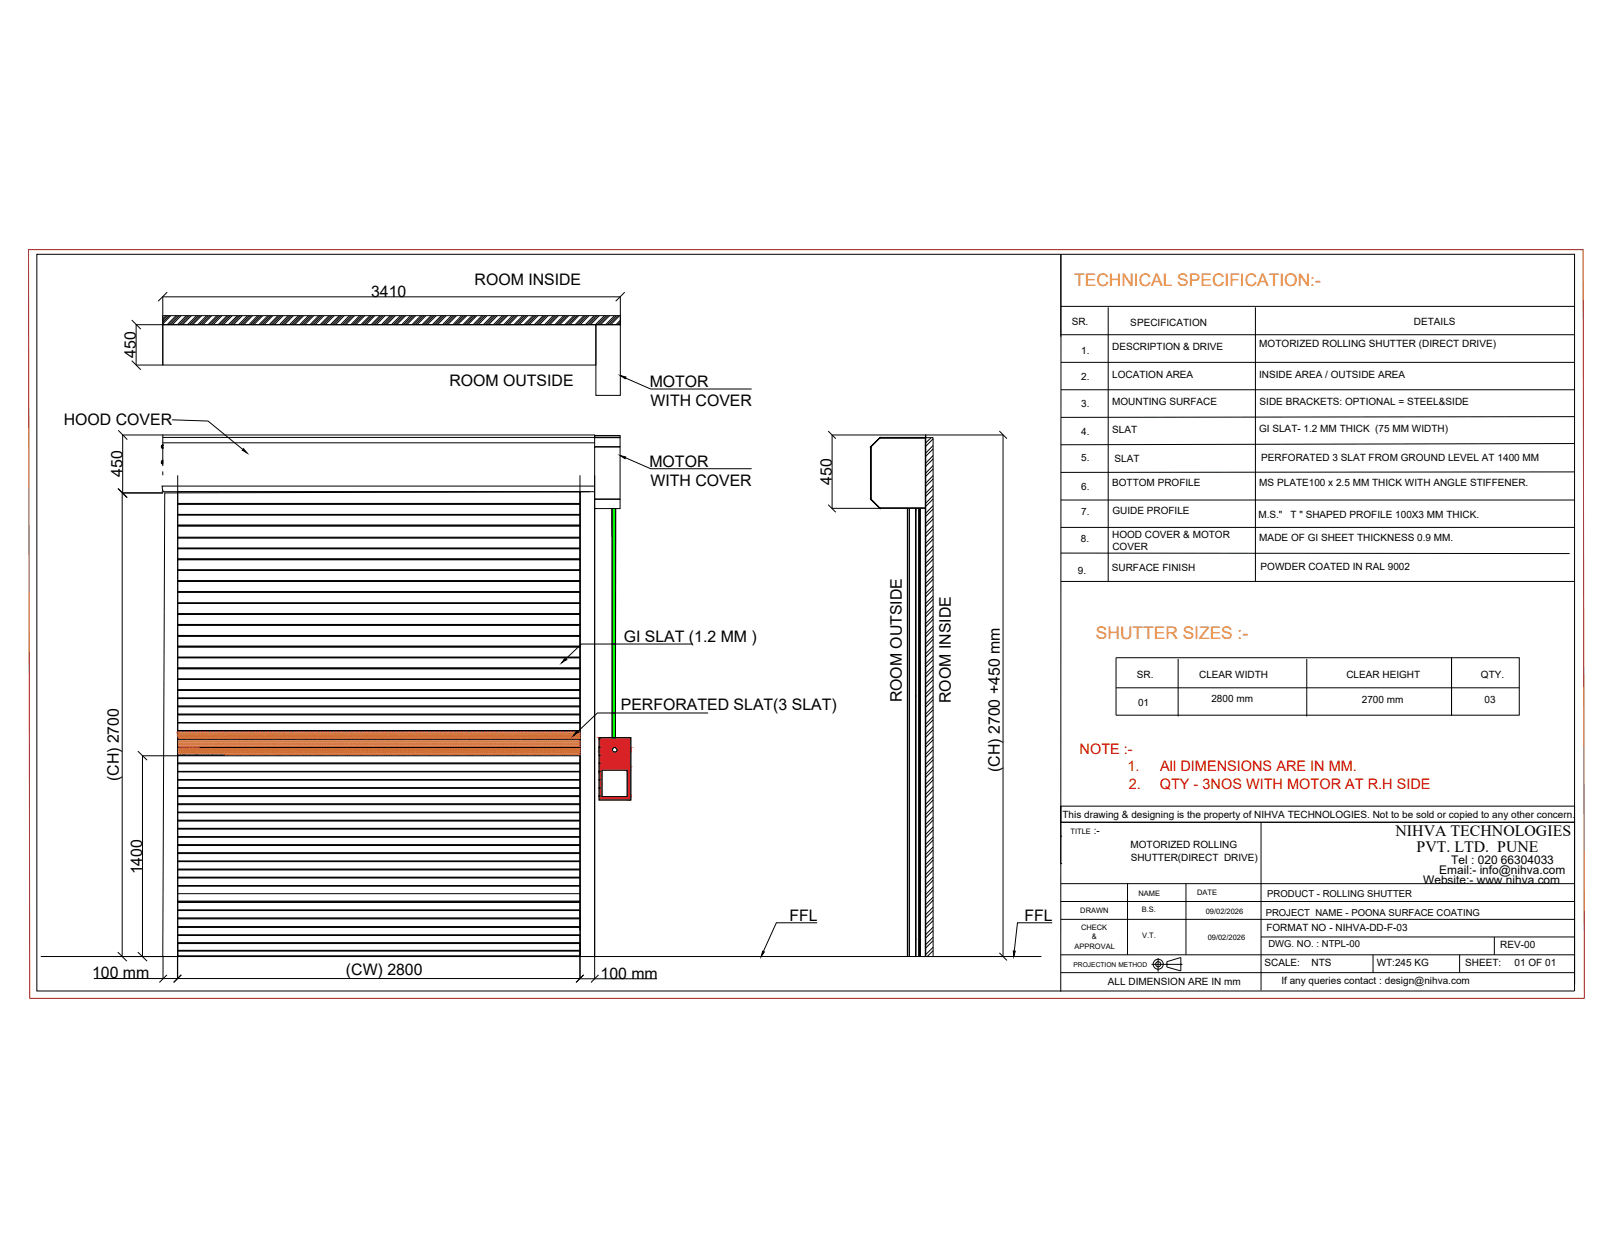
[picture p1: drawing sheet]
<svg xmlns="http://www.w3.org/2000/svg" width="279mm" height="216mm" viewBox="0 0 279 216" stroke-linecap="round" stroke-linejoin="round" font-family="sans-serif">
<defs><g id="words">
<g font-size="3" fill="#f8991e">
<text x="186" y="49.5">TECHNICAL SPECIFICATION:-</text>
<text x="189.7" y="110.7">SHUTTER SIZES :-</text>
</g>
<g font-size="2.7">
<text x="64.2" y="51.4">3410</text>
<text x="82.2" y="49.3">ROOM INSIDE</text>
<text x="23.5" y="61.9" transform="rotate(-90 23.5 61.9)">450</text>
<text x="77.8" y="66.8">ROOM OUTSIDE</text>
<text x="112.5" y="67">MOTOR</text>
<text x="112.6" y="70.3">WITH COVER</text>
<text x="11" y="73.7">HOOD COVER</text>
<text x="21.2" y="82.6" transform="rotate(-90 21.2 82.6)">450</text>
<text x="112.4" y="80.8">MOTOR</text>
<text x="144" y="83.9" transform="rotate(-90 144 83.9)">450</text>
<text x="112.6" y="84.1">WITH COVER</text>
<text x="108" y="111.1">GI SLAT (1.2 MM )</text>
<text x="107.5" y="123">PERFORATED SLAT(3 SLAT)</text>
<text x="156.1" y="121.6" transform="rotate(-90 156.1 121.6)">ROOM OUTSIDE</text>
<text x="164.6" y="121.7" transform="rotate(-90 164.6 121.7)">ROOM INSIDE</text>
<text x="20.6" y="135.3" transform="rotate(-90 20.6 135.3)">(CH) 2700</text>
<text x="173.1" y="133.6" transform="rotate(-90 173.1 133.6)">(CH) 2700 +450 mm</text>
<text x="241.6" y="144.7">NIHVA TECHNOLOGIES</text>
<text x="245.2" y="147.6">PVT. LTD. PUNE</text>
<text x="24.6" y="151.4" transform="rotate(-90 24.6 151.4)">1400</text>
<text x="136.7" y="159.4">FFL</text>
<text x="177.4" y="159.4">FFL</text>
<text x="15.9" y="169.4">100 mm</text>
<text x="59.9" y="168.9">(CW) 2800</text>
<text x="104" y="169.4">100 mm</text>
</g>
<g font-size="2.5" fill="#f00">
<text x="186.9" y="130.5">NOTE :-</text>
<text x="195.2" y="133.5">1.</text>
<text x="195.4" y="136.5">2.</text>
<text x="200.8" y="136.5">QTY - 3NOS WITH MOTOR AT R.H SIDE</text>
<text x="200.9" y="133.5">All DIMENSIONS ARE IN MM.</text>
</g>
<g font-size="2.1">
<text x="251.2" y="149.6">Tel : 020 66304033</text>
<text x="246.4" y="153">Website:- www.nihva.com</text>
<text x="249.2" y="151.3">Email:- info@nihva.com</text>
</g>
<g font-size="1.7">
<text x="185.5" y="56.3">SR.</text>
<text x="195.7" y="56.4">SPECIFICATION</text>
<text x="244.8" y="56.3">DETAILS</text>
<text x="187.2" y="61.3">1.</text>
<text x="187.2" y="65.8">2.</text>
<text x="192.5" y="60.6">DESCRIPTION &amp; DRIVE</text>
<text x="192.5" y="65.4">LOCATION AREA</text>
<text x="218" y="65.4">INSIDE AREA / OUTSIDE AREA</text>
<text x="218" y="60">MOTORIZED ROLLING SHUTTER (DIRECT DRIVE)</text>
<text x="187.2" y="70.5">3.</text>
<text x="192.5" y="70.1">MOUNTING SURFACE</text>
<text x="218" y="70.1">SIDE BRACKETS: OPTIONAL = STEEL&amp;SIDE</text>
<text x="187.2" y="75.3">4.</text>
<text x="192.5" y="74.9">SLAT</text>
<text x="218" y="74.8">GI SLAT- 1.2 MM THICK (75 MM WIDTH)</text>
<text x="187.2" y="79.8">5.</text>
<text x="192.9" y="79.9">SLAT</text>
<text x="218.3" y="79.9">PERFORATED 3 SLAT FROM GROUND LEVEL AT 1400 MM</text>
<text x="187.2" y="84.9">6.</text>
<text x="187.2" y="89.2">7.</text>
<text x="192.5" y="84.2">BOTTOM PROFILE</text>
<text x="192.6" y="88.9">GUIDE PROFILE</text>
<text x="217.8" y="89.7">M.S.&quot;</text>
<text x="218" y="84.2">MS PLATE100 x 2.5 MM THICK WITH ANGLE STIFFENER.</text>
<text x="223.4" y="89.7">T &quot; SHAPED PROFILE 100X3 MM THICK.</text>
<text x="187.1" y="93.9">8.</text>
<text x="192.5" y="93.2">HOOD COVER &amp; MOTOR</text>
<text x="192.6" y="95.2">COVER</text>
<text x="218" y="93.7">MADE OF GI SHEET THICKNESS 0.9 MM.</text>
<text x="186.6" y="99.4">9.</text>
<text x="192.5" y="98.9">SURFACE FINISH</text>
<text x="218.2" y="98.7">POWDER COATED IN RAL 9002</text>
<text x="196.8" y="117.4">SR.</text>
<text x="207.6" y="117.4">CLEAR WIDTH</text>
<text x="233.1" y="117.3">CLEAR HEIGHT</text>
<text x="256.4" y="117.4">QTY.</text>
<text x="197" y="122.2">01</text>
<text x="209.7" y="121.5">2800 mm</text>
<text x="235.7" y="121.7">2700 mm</text>
<text x="257" y="121.8">03</text>
<text x="183.9" y="141.6">This drawing &amp; designing is the property of NIHVA TECHNOLOGIES. Not to be sold or copied to any other concern.</text>
<text x="189.4" y="144.4">:-</text>
<text x="195.7" y="146.9">MOTORIZED ROLLING</text>
<text x="195.7" y="149">SHUTTER(DIRECT DRIVE)</text>
<text x="219.2" y="161.2">FORMAT NO - NIHVA-DD-F-03</text>
<text x="218.9" y="167.3">SCALE:</text>
<text x="227.1" y="167.3">NTS</text>
<text x="238.3" y="167.3">WT:245 KG</text>
<text x="253.6" y="167.3">SHEET:</text>
<text x="259.7" y="164.2">REV-00</text>
<text x="262.2" y="167.3">01 OF 01</text>
<text x="191.8" y="170.6">ALL DIMENSION ARE IN mm</text>
<text x="221.8" y="170.4">If any queries contact : design@nihva.com</text>
</g>
<g font-size="1.6">
<text x="219.4" y="155.4">PRODUCT - ROLLING SHUTTER</text>
<text x="219.1" y="158.6">PROJECT NAME - POONA SURFACE COATING</text>
<text x="219.6" y="164">DWG. NO. : NTPL-00</text>
</g>
<g font-size="1.3">
<text x="185.3" y="144.4">TITLE</text>
<text x="197.1" y="155.2">NAME</text>
<text x="207.2" y="155">DATE</text>
<text x="187" y="158">DRAWN</text>
<text x="187.1" y="161">CHECK</text>
<text x="197.6" y="157.9">B.S.</text>
<text x="208.7" y="158.3">09/02/2026</text>
<text x="186" y="164.3">APPROVAL</text>
<text x="189" y="162.6">&amp;</text>
<text x="197.7" y="162.5">V.T.</text>
<text x="209.1" y="162.7">09/02/2026</text>
</g>
<text font-size="1.2" x="185.8" y="167.3">PROJECTION METHOD</text>
</g></defs>
<!-- layer: 0 -->
<g fill="#cd2027" stroke="#cd2027" stroke-width=".17">
<path d="M103.7 127.7l5.5 1.7v-1.7zM103.7 127.7l5.5 1.7h-5.5z"/>
<path d="M106.4 129.4h2.8zM106.4 129.4h2.8z"/>
<path d="M103.7 129.4h2.6zM103.7 129.4h2.7z"/>
<path d="M106.5 129.4h2.7zM106.5 129.4h2.7z"/>
<path d="M103.7 129.4h2.6zM103.7 129.4h2.6z"/>
<path d="M106.5 129.4l2.7 .1zM106.5 129.4l2.7 .1z"/>
<path d="M103.7 129.4h2.6zM103.7 129.4l2.5 .1z"/>
<path d="M106.6 129.5h2.6zM106.6 129.5h2.6z"/>
<path d="M103.7 129.5h2.5zM103.7 129.5h2.4z"/>
<path d="M106.6 129.5h2.6zM106.6 129.5h2.6z"/>
<path d="M103.7 129.5h2.4zM103.7 129.5l2.4 .1z"/>
<path d="M106.7 129.5l2.5 .1zM106.7 129.5l2.5 .1z"/>
<path d="M103.7 129.6h2.4zM103.7 129.6h2.3z"/>
<path d="M106.8 129.6l2.4 .1zM106.8 129.6l2.4 .1z"/>
<path d="M103.7 129.6h2.3zM103.7 129.6l2.3 .1z"/>
<path d="M106.8 129.7l2.4 .1zM106.8 129.7l2.4 .1z"/>
<path d="M103.7 129.7l2.3 .1zM103.7 129.7l2.3 .1z"/>
<path d="M106.8 129.8h2.4zM106.8 129.8h2.4z"/>
<path d="M103.7 129.8h2.3zM103.7 129.8h2.3z"/>
<path d="M106.8 129.8l2.4 .1zM106.8 129.8l2.4 .1z"/>
<path d="M103.7 129.8l2.3 .1zM103.7 129.8l2.3 .1z"/>
<path d="M106.8 129.9l2.4 .1zM106.8 129.9l2.4 .1z"/>
<path d="M103.7 129.9l2.3 .1zM103.7 129.9l2.3 .1z"/>
<path d="M106.8 130h2.4zM106.8 130h2.4h-2.4zM106.8 130h2.4zM106.8 130h2.4z"/>
<path d="M103.7 130l2.4 .1zM103.7 130l2.4 .1z"/>
<path d="M106.8 130l2.4 .1zM106.8 130l2.4 .1z"/>
<path d="M103.7 130.1h2.4zM103.7 130.1h2.4z"/>
<path d="M106.7 130.1h2.5zM106.6 130.1h2.6z"/>
<path d="M103.7 130.1l2.5 .1zM103.7 130.1l2.5 .1z"/>
<path d="M106.6 130.1l2.6 .1zM106.6 130.1l2.6 .1z"/>
<path d="M103.7 130.2h2.6zM103.7 130.2h2.6z"/>
<path d="M106.6 130.2h2.6zM106.5 130.2h2.7z"/>
<path d="M103.7 130.2h2.6zM103.7 130.2h2.6z"/>
<path d="M106.5 130.2h2.7zM106.4 130.2h2.8z"/>
<path d="M103.7 130.2h2.7zM103.7 130.2h2.7z"/>
<path d="M103.7 130.2l5.5 2.5v-2.5zM103.7 130.2l5.5 2.5h-5.5z"/>
<path d="M103.7 132.7l5.5 .7v-.7zM103.7 132.7l5.5 .7h-5.5z"/>
<path d="M108.6 133.4l.6 4.5v-4.5zM108.6 133.4l.6 4.5h-.6z"/>
<path d="M103.7 133.4l.5 4.5v-4.5zM103.7 133.4l.5 4.5h-.5z"/>
<path d="M103.7 137.9l5.5 .6v-.6zM103.7 137.9l5.5 .6h-5.5z"/>
</g>
<path d="M105.9 88.1l.6 39.6 .1-39.6zM105.9 88.1l.6 39.6h-.6z" fill="#0f0" stroke="#0f0" stroke-width=".17"/>
<!-- layer: PDF_Geometry -->
<path d="M27.9 85.1h.6M28 84.9l.4 .4M28.2 84.8v.5M28.4 84.9l-.4 .4" fill="none" stroke="#c0c0c0" stroke-width=".17"/>
<g fill="none" stroke="#000" stroke-width=".17">
<path d="M27.9 77.3l.1 .1zM27.9 80l.1 .2zM28 77.2h.1v.2h-.1zM28 77.1h.1v.1M28 79.8v.1v-.1h.1M28 77.1v.1v-.1M28.1 77.4v.2h-.1v-.2v.2M28.1 77.6h.1M28.1 77.1h.1M28.1 79.8v.1M28.1 79.7v.7M28.1 77v.7"/>
<path d="M28.2 77l-.1 .7 .1-.7M28.2 79.7l-.1 .7 .1-.7M28.2 75.7v1M102.9 77.4h4.4v9h-4.4zM102.9 77.4h4.4M102.9 77.3v-1.5h4.4v1.5M102.9 76.7h-74.7v4M107.3 75.7h-4.4l4.4 .1M107.3 75.7v-.3h-4.4v.3v-.4h-74.7v.4l74.7 .1M150.7 77.3l1.6-1.5zM150.7 77.3v.1M150.7 77.4v9"/>
<path d="M150.8 77.4h-.1v9h.1M152.3 75.8l7.9-.1v.2M152.3 75.8l7.9 .1v12l-7.9 .1-1.6-1.6v-9zM152.3 75.8h.1M152.3 75.8v.1M152.3 75.7h7.9M160.2 75.7v-.3v.3M160.2 75.4l.1-.1v90.3h-1.2v-77.6v77.6h-.6v-3M160.2 75.8h.1M28.1 80.1v.2h-.1v-.4h.1v.3l-.1 .1M28.2 81.6v.7M30.8 82.3l-.1 83.3"/>
<path d="M100.4 82.3v78.8M100.4 85.1v80.5M102.1 85.1l-73.6 .2-.3 80.3M102.8 84.2h-74.7l.1 .9h74.7M102.9 86.4h4.4M102.9 82.3v83.3M107.3 86.4v1.7h-4.4v73.1M150.7 86.4l1.6 1.7-1.6-1.7M152.3 87.9h7.9M157.4 88v77.6M158.5 88.6v77h-1.4M158.5 88.5v.1"/>
<path d="M158.5 88v.6M159.1 88v77.6M159.3 88v26.7M159.3 88v63.8v-4v4l-.1 .1 .1 .1v2.1v-2.1v2.1l-.1 .2h.1M159.3 88v64M160.2 88v77.6M158.5 120.4v-31.8v31.8M158.5 120.5v42.1v-42.1M158.5 120.4v.1M159.3 154.1v11.5M159.3 147.7v.1M159.3 154.3v11.3v-11.3"/>
<path d="M19.7 165.6h8.7M28.9 165.6h1.1M100.3 163.7h.1M102.9 161.2v4.4h-2.5v-3.8M157.1 165.6v-77.6v77.6M158.5 162.7v2.9"/>
</g>
<!-- layer: 0 -->
<g fill="none" stroke="#000" stroke-width=".17">
<path d="M6.4 44h266.2v127.6h-266.2zM22.8 55.4l1.6 1.6M28.2 54.7h79.2v1.5h-79.2zM28.7 54.7l-.5 .5M28.9 50.6l-1.5 1.6M29 54.7l-.8 .8M29.3 54.7l-1.1 1.1M29.6 54.7l-1.4 1.4M30.5 54.7l-1.6 1.5M30.8 54.7l-1.6 1.5M31.1 54.7l-1.6 1.5M31.4 54.7l-1.6 1.5"/>
<path d="M32.2 54.7l-1.5 1.5M32.5 54.7l-1.5 1.5M32.8 54.7l-1.5 1.5M33.1 54.7l-1.5 1.5M34 54.7l-1.5 1.5M34.3 54.7l-1.5 1.5M34.6 54.7l-1.6 1.5M34.9 54.7l-1.6 1.5M35.8 54.7l-1.6 1.5M36.1 54.7l-1.6 1.5M36.4 54.7l-1.6 1.5M36.6 54.7l-1.5 1.5"/>
<path d="M37.5 54.7l-1.5 1.5M37.8 54.7l-1.5 1.5M38.1 54.7l-1.5 1.5M38.4 54.7l-1.5 1.5M39.3 54.7l-1.6 1.5M39.6 54.7l-1.6 1.5M39.9 54.7l-1.6 1.5M40.2 54.7l-1.6 1.5M41.1 54.7l-1.6 1.5M41.3 54.7l-1.5 1.5M41.6 54.7l-1.5 1.5M41.9 54.7l-1.5 1.5"/>
<path d="M42.8 54.7l-1.5 1.5M43.1 54.7l-1.5 1.5M43.4 54.7l-1.5 1.5M43.7 54.7l-1.5 1.5M44.6 54.7l-1.5 1.5M44.9 54.7l-1.5 1.5M45.2 54.7l-1.6 1.5M45.5 54.7l-1.6 1.5M46.4 54.7l-1.6 1.5M46.7 54.7l-1.6 1.5M47 54.7l-1.6 1.5M47.2 54.7l-1.5 1.5"/>
<path d="M48.1 54.7l-1.5 1.5M48.4 54.7l-1.5 1.5M48.7 54.7l-1.5 1.5M49 54.7l-1.5 1.5M49.9 54.7l-1.5 1.5M50.2 54.7l-1.5 1.5M50.5 54.7l-1.5 1.5M50.8 54.7l-1.5 1.5M51.7 54.7l-1.6 1.5M52 54.7l-1.6 1.5M52.3 54.7l-1.6 1.5M52.6 54.7l-1.6 1.5"/>
<path d="M53.4 54.7l-1.5 1.5M53.7 54.7l-1.5 1.5M54 54.7l-1.5 1.5M54.3 54.7l-1.5 1.5M55.2 54.7l-1.5 1.5M55.5 54.7l-1.5 1.5M55.8 54.7l-1.5 1.5M56.1 54.7l-1.5 1.5M57 54.7l-1.6 1.5M57.3 54.7l-1.6 1.5M57.6 54.7l-1.6 1.5M57.9 54.7l-1.6 1.5"/>
<path d="M58.7 54.7l-1.5 1.5M59 54.7l-1.5 1.5M59.3 54.7l-1.5 1.5M59.6 54.7l-1.5 1.5M60.5 54.7l-1.5 1.5M60.8 54.7l-1.5 1.5M61.1 54.7l-1.6 1.5M61.4 54.7l-1.6 1.5M62.3 54.7l-1.6 1.5M62.6 54.7l-1.6 1.5M62.9 54.7l-1.6 1.5M63.1 54.7l-1.5 1.5"/>
<path d="M64 54.7l-1.5 1.5M64.3 54.7l-1.5 1.5M64.6 54.7l-1.5 1.5M64.9 54.7l-1.5 1.5M65.8 54.7l-1.6 1.5M66.1 54.7l-1.6 1.5M66.4 54.7l-1.6 1.5M66.7 54.7l-1.6 1.5M67.5 54.7l-1.5 1.5M67.8 54.7l-1.5 1.5M68.1 54.7l-1.5 1.5M68.4 54.7l-1.5 1.5"/>
<path d="M69.3 54.7l-1.5 1.5M69.6 54.7l-1.5 1.5M69.9 54.7l-1.5 1.5M70.2 54.7l-1.5 1.5M71.1 54.7l-1.6 1.5M71.4 54.7l-1.6 1.5M71.7 54.7l-1.6 1.5M72 54.7l-1.6 1.5M72.8 54.7l-1.5 1.5M73.1 54.7l-1.5 1.5M73.4 54.7l-1.5 1.5M73.7 54.7l-1.5 1.5"/>
<path d="M74.6 54.7l-1.5 1.5M74.9 54.7l-1.6 1.5M75.2 54.7l-1.6 1.5M75.5 54.7l-1.6 1.5M76.4 54.7l-1.6 1.5M76.7 54.7l-1.6 1.5M76.9 54.7l-1.5 1.5M77.2 54.7l-1.5 1.5M78.1 54.7l-1.5 1.5M78.4 54.7l-1.5 1.5M78.7 54.7l-1.5 1.5M79 54.7l-1.5 1.5"/>
<path d="M79.9 54.7l-1.5 1.5M80.2 54.7l-1.5 1.5M80.5 54.7l-1.6 1.5M80.8 54.7l-1.6 1.5M81.7 54.7l-1.6 1.5M82 54.7l-1.6 1.5M82.3 54.7l-1.6 1.5M82.5 54.7l-1.5 1.5M83.4 54.7l-1.5 1.5M83.7 54.7l-1.5 1.5M84 54.7l-1.5 1.5M84.3 54.7l-1.5 1.5"/>
<path d="M85.2 54.7l-1.5 1.5M85.5 54.7l-1.5 1.5M85.8 54.7l-1.5 1.5M86.1 54.7l-1.5 1.5M87 54.7l-1.6 1.5M87.3 54.7l-1.6 1.5M87.6 54.7l-1.6 1.5M87.9 54.7l-1.6 1.5M88.7 54.7l-1.5 1.5M89 54.7l-1.5 1.5M89.3 54.7l-1.5 1.5M89.6 54.7l-1.5 1.5"/>
<path d="M90.5 54.7l-1.5 1.5M90.8 54.7l-1.5 1.5M91.1 54.7l-1.5 1.5M91.4 54.7l-1.5 1.5M92.3 54.7l-1.6 1.5M92.6 54.7l-1.6 1.5M92.9 54.7l-1.6 1.5M93.2 54.7l-1.6 1.5M94.1 54.7l-1.6 1.5M94.3 54.7l-1.5 1.5M94.6 54.7l-1.5 1.5M94.9 54.7l-1.5 1.5"/>
<path d="M95.8 54.7l-1.5 1.5M96.1 54.7l-1.5 1.5M96.4 54.7l-1.5 1.5M96.7 54.7l-1.5 1.5M97.6 54.7l-1.6 1.5M97.9 54.7l-1.6 1.5M98.2 54.7l-1.6 1.5M98.5 54.7l-1.6 1.5M99.3 54.7l-1.5 1.5M99.6 54.7l-1.5 1.5M99.9 54.7l-1.5 1.5M100.2 54.7l-1.5 1.5"/>
<path d="M101.1 54.7l-1.5 1.5M101.4 54.7l-1.5 1.5M101.7 54.7l-1.6 1.5M102 54.7l-1.6 1.5M102.9 54.7l-1.6 1.5M103.2 56.2h4.2v12.3h-4.2zM103.2 54.7l-1.6 1.5M103.4 54.7l-1.5 1.5M103.7 54.7l-1.5 1.5M104.6 54.7l-1.5 1.5M104.9 54.7l-1.5 1.5M105.2 54.7l-1.5 1.5"/>
<path d="M105.5 54.7l-1.5 1.5M106.4 54.7l-1.6 1.5M106.7 54.7l-1.6 1.5M107 54.7l-1.6 1.5M107.3 54.7l-1.6 1.5M107.4 55.5l-.8 .7M107.4 55.8l-.5 .4M107.4 56l-.2 .2M108.1 50.6l-1.5 1.6M183.6 44v14.3M183.7 53h88.9M183.7 58h88.9"/>
<path d="M183.7 44l-.1 127.7M191.8 53.2v47.5M217.3 53.2v47.5M272.6 47.2h.1M272.6 52h.1M272.6 56.7h.1M20.5 74.5l1.5 1.6M22.8 62.4l1.6 1.6M143.4 74.6l1.3 1.3M160.2 75.8h1.3v89.8h-1.3zM161.2 75.8l-.9 .9M161.5 77.1l-1.2 1.3"/>
<path d="M161.5 78.9l-1.2 1.3M161.5 76l-1.2 1.3M161.5 77.7l-1.2 1.3M161.5 79.5l-1.2 1.2M173 74.6l1.3 1.3M183.7 62.7h88.9M183.7 67.5h88.9M272.6 61.5h.1M272.6 72.1l-88.9 .2M272.6 76.8l-89 .2M20.4 84.6l1.6 1.5M20.5 84.6l1.5 1.5"/>
<path d="M30.8 85.1h69.6v80.5h-69.6zM30.8 98.7h69.6M30.8 98.8h69.6M30.8 96.8h69.6M30.8 96.9h69.6M30.8 94.9h69.6M30.8 95h69.6M30.8 93h69.6M30.8 93.1h69.6M30.8 90.9h69.6M30.8 91.1h69.6M30.8 89.1h69.6"/>
<path d="M30.8 89.2h69.6M30.8 87.2h69.6M30.8 87.3h69.6M105.9 88.1h.7l-.1 39.6h-.6zM143.4 87.4l1.3 1.3M161.5 80.6l-1.2 1.3M161.5 82.3l-1.2 1.4M161.5 84.1l-1.2 1.3M161.5 85.8l-1.2 1.3M161.5 87.5l-1.2 1.4M161.5 89.3l-1.2 1.3M161.5 91l-1.2 1.3"/>
<path d="M161.5 92.8l-1.2 1.3M161.5 94.5l-1.2 1.3M161.5 96.2l-1.2 1.3M161.5 98l-1.2 1.3M161.5 99.7l-1.2 1.3M161.5 81.2l-1.2 1.3M161.5 82.9l-1.2 1.3M161.5 84.7l-1.2 1.2M161.5 86.4l-1.2 1.3M161.5 88.1l-1.2 1.3M161.5 89.9l-1.2 1.2M161.5 91.6l-1.2 1.3"/>
<path d="M161.5 93.3l-1.2 1.4M161.5 95.1l-1.2 1.3M161.5 96.8l-1.2 1.3M161.5 98.6l-1.2 1.3M183.6 86.6h89M183.6 91.3h89M183.6 95.8h88.1M272.6 81.7l-89 .1M30.8 119.4h69.6M30.8 119.5h69.6M30.8 117.6h69.6M30.8 115.7h69.6"/>
<path d="M30.8 115.8h69.6M30.8 113.8h69.6M30.8 113.9h69.6M30.8 111.9h69.6M30.8 112h69.6M30.8 110h69.6M30.8 110.2h69.6M30.8 108.1h69.6M30.8 108.2h69.6M30.8 106.3h69.6M30.8 106.4h69.6M30.8 104.4h69.6"/>
<path d="M30.8 104.5h69.6M30.8 102.4h69.6M30.8 102.5h69.6M30.8 100.5h69.6M30.8 100.7h69.6M161.5 101.5l-1.2 1.2M161.5 103.2l-1.2 1.3M161.5 104.9l-1.2 1.3M161.5 106.7l-1.2 1.3M161.5 108.4l-1.2 1.3M161.5 110.2l-1.2 1.2M161.5 111.9l-1.2 1.3"/>
<path d="M161.5 113.6l-1.2 1.3M161.5 115.4l-1.2 1.2M161.5 117.1l-1.2 1.3M161.5 118.8l-1.2 1.3M161.5 100.3l-1.2 1.3M161.5 102l-1.2 1.3M161.5 103.8l-1.2 1.3M161.5 105.5l-1.2 1.3M161.5 107.2l-1.2 1.3M161.5 109l-1.2 1.3M161.5 110.7l-1.2 1.3M161.5 112.5l-1.2 1.2"/>
<path d="M161.5 114.2l-1.2 1.3M161.5 116l-1.2 1.2M161.5 117.7l-1.2 1.3M161.5 119.4l-1.2 1.3M183.7 100.7h89M193.2 119.1h69.8M203.9 114.1v9.9M226.2 114.1v9.9M251.3 113.9v10M23.9 130l1.6 1.6M30.8 139.2h69.6M30.8 139.3h69.6"/>
<path d="M30.8 137.8h69.6M30.8 137.9h69.6M30.8 136.4h69.6M30.8 136.5h69.6M30.8 135h69.6M30.8 135.1h69.6M30.8 133.6h69.6M30.8 132.1h69.6M30.8 132.2h69.6M30.8 130.7h69.6M30.8 130.9h69.6M30.8 129.3h69.6"/>
<path d="M30.8 129.4h69.6M30.8 127.9h69.6M30.8 128h69.6M30.8 126.5h69.6M30.8 126.6h69.6M30.8 125.1h69.6M30.8 125.2h69.6M30.8 123.7h69.6M30.8 123.8h69.6M30.8 122.3h69.6M30.8 122.4h69.6M30.8 120.9h69.6"/>
<path d="M103.7 127.7h5.5v10.8h-5.5zM103.7 137.8h.1M103.7 137.9h.1M103.7 136.4h.1M103.7 136.5h.1M103.7 135h.1M103.7 135.1h.1M103.7 133.6h.1M103.7 132.1h.1M103.7 132.2h.1M103.7 130.7h.1M103.7 130.9h.1"/>
<path d="M103.7 129.3h.1M103.7 129.4h.1M103.7 127.9h.1M103.7 128h.1M104.2 133.4h4.4v4.5h-4.4zM122.6 123.4h-19.2l-3.4 3.3M161.5 120.6l-1.2 1.3M161.5 122.3l-1.2 1.3M161.5 124l-1.2 1.3M161.5 125.8l-1.2 1.3M161.5 127.5l-1.2 1.3M161.5 129.2l-1.2 1.4"/>
<path d="M161.5 131l-1.2 1.3M161.5 132.7l-1.2 1.3M161.5 134.5l-1.2 1.3M161.5 136.2l-1.2 1.3M161.5 137.9l-1.2 1.3M161.5 139.7l-1.2 1.3M161.5 121.2l-1.2 1.2M161.5 122.9l-1.2 1.3M161.5 124.6l-1.2 1.3M161.5 126.4l-1.2 1.2M161.5 128.1l-1.2 1.3M161.5 129.8l-1.2 1.3"/>
<path d="M161.5 131.6l-1.2 1.2M161.5 133.3l-1.2 1.3M161.5 135l-1.2 1.4M161.5 136.8l-1.2 1.3M161.5 138.5l-1.2 1.3M183.6 139.6h89v2.8h-89zM183.6 139.6v9.9M263 123.8h-69.8v-9.9h69.8v10M30.8 159h69.6M30.8 159.1h69.6M30.8 157.6h69.6M30.8 156.3h69.6"/>
<path d="M30.8 153.3h69.6M30.8 153.4h69.6M30.8 151.9h69.6M30.8 152h69.6M30.8 150.5h69.6M30.8 150.6h69.6M30.8 149.1h69.6M30.8 149.2h69.6M30.8 147.7h69.6M30.8 147.8h69.6M30.8 146.3h69.6M30.8 146.4h69.6"/>
<path d="M30.8 144.9h69.6M30.8 143.4h69.6M30.8 143.6h69.6M30.8 142h69.6M30.8 142.2h69.6M30.8 140.6h69.6M30.8 140.7h69.6M30.8 156h69.6M30.8 154.7h69.6M100.4 157.6v3.4M141.5 159.8h-7.1l-2.2 4.9M161.5 141.4l-1.2 1.3"/>
<path d="M161.5 143.2l-1.2 1.2M161.5 144.9l-1.2 1.3M161.5 146.6l-1.2 1.3M161.5 148.4l-1.2 1.2M161.5 150.1l-1.2 1.3M161.5 151.8l-1.2 1.3M161.5 153.6l-1.2 1.3M161.5 155.3l-1.2 1.3M161.5 157.1l-1.2 1.2M161.5 158.8l-1.2 1.3M161.5 140.3l-1.2 1.3M161.5 142l-1.2 1.3"/>
<path d="M161.5 143.7l-1.2 1.3M161.5 145.5l-1.2 1.3M161.5 147.2l-1.2 1.3M161.5 148.9l-1.2 1.3M161.5 150.7l-1.2 1.3M161.5 152.4l-1.2 1.3M161.5 154.1l-1.2 1.3M161.5 155.9l-1.2 1.3M161.5 157.6l-1.2 1.3M161.5 159.4l-1.2 1.3M182.1 159.8h-6l-.5 4.8M183.6 144.8h.1"/>
<path d="M183.6 149.5h.1M183.6 159.2h89M183.6 156.1h89M183.6 153h89M183.6 142.4h89M195.2 153v12.3M205.3 153v12.3M218.3 142.4v29.1M272.6 142.2v28.1M7.1 165.6h173.2M20.4 164.8l1.6 1.6M23.9 164.8l1.6 1.6"/>
<path d="M28.9 168.8l-1.3 1.3M30.8 161.9h69.6M30.8 162h69.6M30.8 160.4h69.6M30.8 160.6h69.6M30.8 163.2h69.6M30.8 163.4h69.6M30.8 165.5h69.6M30.8 164.7h69.6M30.8 164.5h69.6M31.4 168.8l-1.4 1.3M101 168.8l-1.3 1.3"/>
<path d="M102.9 165.6h.1M103.6 168.8l-1.3 1.3M161.5 160.5l-1.2 1.3M161.5 162.3l-1.2 1.2M161.5 164l-1.2 1.3M161.5 161.1l-1.2 1.3M161.5 162.9l-1.2 1.2M161.5 164.6l-1 1M173 165l1.3 1.3M183.6 165.3h89M183.6 168.4h89M199.3 167h5.4"/>
<path d="M200.5 165.9v2.3M202 167h.1M202 166.5l2.4-.7v2.3l-2.4-.7zM204.4 167h.1M218.3 162.2h54.3M237.7 165.3v3.1M252.7 165.3v3.1M258.7 162.2v3.1"/>
<circle cx="106.4" cy="129.8" r=".4"/>
<circle cx="200.5" cy="166.9" r=".87"/>
<circle cx="200.5" cy="166.9" r=".44"/>
</g>
<!-- layer: PDF_Geometry -->
<path d="M152.3 75.8h7.9v12.2h-7.9l-1.6-1.6v-9z" fill="none" stroke="#808080" stroke-width=".17"/>
<!-- layer: 0 -->
<g fill="#000" stroke="#000" stroke-width=".17">
<path d="M132 164.7l.3 .1-.5 .8zM175.4 164.6l.4 .1-.3 .9z"/>
<path d="M97.8 114l.2 .2h-.4zM97.6 114.2l-.4 .6 .8-.6z"/>
<path d="M99.9 126.6l.2 .2h-.4zM99.7 126.8l-.4 .6 .8-.6z"/>
</g>
<!-- layer: PDF_Text -->
<g fill="none" stroke="#000" stroke-width=".17">
<path d="M28.2 56.2h75v7h-75zM28.2 51.4v11.8h-4.6v-7h4.6M28.2 51.4h79.2M107.4 51.4v4.8M28.2 75.3h-7v10M29.8 72.7l6.2 .2 6 4.9M108.3 79.2l4.3 2h17.5M108.3 65.4l4.3 2h17.5M144 75.3h29.7M144 75.3v12.7M173.6 75.3v90.3M28.2 85.3h-7v80.3h7"/>
<path d="M144 88h8.3M120 111.5h-19.3l-3.5 3.3M30.8 130.9h-6.1v34.7h6M16.2 169.4h14.5M28.2 165.7v3.8M30.7 165.7v3.8M30.8 163.4v6.1M30.8 169.4h69.6M100.4 163.4v6.1h2.5v-3.8M102.9 169.5h10.8M160.3 165.6h13.4"/>
</g>
<path d="M42.1 77.7l.7 .7-.9-.5zM107.3 78.9l1 .2-.1 .3zM107.4 65l1 .3-.2 .3z" fill="#000" stroke="#000" stroke-width=".17"/>
<!-- layer: 0 -->
<g fill="none" stroke="#cd6928" stroke-width=".17">
<path d="M30.6 126.7h.1M30.6 127h.1M30.6 127.3h.1M30.8 126.7h.1M30.8 127.1h.1M30.8 127.5h.1M30.8 127h.1M30.8 127.3h.1M30.8 127.7h.1M30.8 128.4h.1M30.8 128.8h.1M30.8 129.2h.1"/>
<path d="M30.8 129.6h.1M30.8 129.9h.1M30.8 130.3h.1M30.9 126.7h.1M30.9 127.1h.1M30.9 127.5h.1M30.9 127.9h.1M30.9 128.3h.1M30.9 128.7h.1M30.9 129h.1M30.9 129.4h.1M30.9 129.8h.1"/>
<path d="M30.9 130.1h.1M30.9 130.5h.1M31 127h.1M31 127.3h.1M31 127.7h.1M31 128.4h.1M31 128.8h.1M31 129.2h.1M31 129.6h.1M31 129.9h.1M31 130.3h.1M31.1 126.7h.1"/>
<path d="M31.1 127.1h.1M31.1 127.5h.1M31.1 127.9h.1M31.1 128.3h.1M31.1 128.7h.1M31.1 129h.1M31.1 129.4h.1M31.1 129.8h.1M31.1 130.1h.1M31.1 130.5h.1M31.2 127h.1M31.2 127.3h.1"/>
<path d="M31.2 127.7h.1M31.2 128.4h.1M31.2 128.8h.1M31.2 129.2h.1M31.2 129.6h.1M31.2 129.9h.1M31.2 130.3h.1M31.3 126.7h.1M31.3 127.1h.1M31.3 127.5h.1M31.3 127.9h.1M31.3 128.3h.1"/>
<path d="M31.3 128.7h.1M31.3 129h.1M31.3 129.4h.1M31.3 129.8h.1M31.3 130.1h.1M31.3 130.5h.1M31.4 127h.1M31.4 127.3h.1M31.4 127.7h.1M31.4 128.4h.1M31.4 128.8h.1M31.4 129.2h.1"/>
<path d="M31.4 129.6h.1M31.4 129.9h.1M31.4 130.3h.1M31.5 126.7h.1M31.5 127.1h.1M31.5 127.5h.1M31.5 127.9h.1M31.5 128.3h.1M31.5 128.7h.1M31.5 129h.1M31.5 129.4h.1M31.5 129.8h.1"/>
<path d="M31.5 130.1h.1M31.5 130.5h.1M31.6 127h.1M31.6 127.3h.1M31.6 127.7h.1M31.6 128.4h.1M31.6 128.8h.1M31.6 129.2h.1M31.6 129.6h.1M31.6 129.9h.1M31.6 130.3h.1M31.7 126.7h.1"/>
<path d="M31.7 127.1h.1M31.7 127.5h.1M31.7 127.9h.1M31.7 128.3h.1M31.7 128.7h.1M31.7 129h.1M31.7 129.4h.1M31.7 129.8h.1M31.7 130.1h.1M31.7 130.5h.1M31.8 127h.1M31.8 127.3h.1"/>
<path d="M31.8 127.7h.1M31.8 128.4h.1M31.8 128.8h.1M31.8 129.2h.1M31.8 129.6h.1M31.8 129.9h.1M31.8 130.3h.1M31.9 126.7h.1M31.9 127.1h.1M31.9 127.5h.1M31.9 127.9h.1M31.9 128.3h.1"/>
<path d="M31.9 128.7h.1M31.9 129h.1M31.9 129.4h.1M31.9 129.8h.1M31.9 130.1h.1M31.9 130.5h.1M31.9 127h.1M31.9 127.3h.1M31.9 127.7h.1M31.9 128.4h.1M31.9 128.8h.1M31.9 129.2h.1"/>
<path d="M31.9 129.6h.1M31.9 129.9h.1M31.9 130.3h.1M32.1 126.7h.1M32.1 127.1h.1M32.1 127.5h.1M32.1 127.9h.1M32.1 128.3h.1M32.1 128.7h.1M32.1 129h.1M32.1 129.4h.1M32.1 129.8h.1"/>
<path d="M32.1 130.1h.1M32.1 130.5h.1M32.2 127h.1M32.2 127.3h.1M32.2 127.7h.1M32.2 128.4h.1M32.2 128.8h.1M32.2 129.2h.1M32.2 129.6h.1M32.2 129.9h.1M32.2 130.3h.1M32.2 126.7h.1"/>
<path d="M32.2 127.1h.1M32.2 127.5h.1M32.2 127.9h.1M32.2 128.3h.1M32.2 128.7h.1M32.2 129h.1M32.2 129.4h.1M32.2 129.8h.1M32.2 130.1h.1M32.2 130.5h.1M32.3 127h.1M32.3 127.3h.1"/>
<path d="M32.3 127.7h.1M32.3 128.4h.1M32.3 128.8h.1M32.3 129.2h.1M32.3 129.6h.1M32.3 129.9h.1M32.3 130.3h.1M32.4 126.7h.1M32.4 127.1h.1M32.4 127.5h.1M32.4 127.9h.1M32.4 128.3h.1"/>
<path d="M32.4 128.7h.1M32.4 129h.1M32.4 129.4h.1M32.4 129.8h.1M32.4 130.1h.1M32.4 130.5h.1M32.5 127h.1M32.5 127.3h.1M32.5 127.7h.1M32.5 128.4h.1M32.5 128.8h.1M32.5 129.2h.1"/>
<path d="M32.5 129.6h.1M32.5 129.9h.1M32.5 130.3h.1M32.6 126.7h.1M32.6 127.1h.1M32.6 127.5h.1M32.6 127.9h.1M32.6 128.3h.1M32.6 128.7h.1M32.6 129h.1M32.6 129.4h.1M32.6 129.8h.1"/>
<path d="M32.6 130.1h.1M32.6 130.5h.1M32.7 127h.1M32.7 127.3h.1M32.7 127.7h.1M32.7 128.4h.1M32.7 128.8h.1M32.7 129.2h.1M32.7 129.6h.1M32.7 129.9h.1M32.7 130.3h.1M32.8 126.7h.1"/>
<path d="M32.8 127.1h.1M32.8 127.5h.1M32.8 127.9h.1M32.8 128.3h.1M32.8 128.7h.1M32.8 129h.1M32.8 129.4h.1M32.8 129.8h.1M32.8 130.1h.1M32.8 130.5h.1M32.9 127h.1M32.9 127.3h.1"/>
<path d="M32.9 127.7h.1M32.9 128.4h.1M32.9 128.8h.1M32.9 129.2h.1M32.9 129.6h.1M32.9 129.9h.1M32.9 130.3h.1M33 126.7h.1M33 127.1h.1M33 127.5h.1M33 127.9h.1M33 128.3h.1"/>
<path d="M33 128.7h.1M33 129h.1M33 129.4h.1M33 129.8h.1M33 130.1h.1M33 130.5h.1M33.1 127h.1M33.1 127.3h.1M33.1 127.7h.1M33.1 128.4h.1M33.1 128.8h.1M33.1 129.2h.1"/>
<path d="M33.1 129.6h.1M33.1 129.9h.1M33.1 130.3h.1M33.2 126.7h.1M33.2 127.1h.1M33.2 127.5h.1M33.2 127.9h.1M33.2 128.3h.1M33.2 128.7h.1M33.2 129h.1M33.2 129.4h.1M33.2 129.8h.1"/>
<path d="M33.2 130.1h.1M33.2 130.5h.1M33.3 127h.1M33.3 127.3h.1M33.3 127.7h.1M33.3 128.4h.1M33.3 128.8h.1M33.3 129.2h.1M33.3 129.6h.1M33.3 129.9h.1M33.3 130.3h.1M33.3 126.7h.1"/>
<path d="M33.3 127.1h.1M33.3 127.5h.1M33.3 127.9h.1M33.3 128.3h.1M33.3 128.7h.1M33.3 129h.1M33.3 129.4h.1M33.3 129.8h.1M33.3 130.1h.1M33.3 130.5h.1M33.5 127h.1M33.5 127.3h.1"/>
<path d="M33.5 127.7h.1M33.5 128.4h.1M33.5 128.8h.1M33.5 129.2h.1M33.5 129.6h.1M33.5 129.9h.1M33.5 130.3h.1M33.6 126.7h.1M33.6 127.1h.1M33.6 127.5h.1M33.6 127.9h.1M33.6 128.3h.1"/>
<path d="M33.6 128.7h.1M33.6 129h.1M33.6 129.4h.1M33.6 129.8h.1M33.6 130.1h.1M33.6 130.5h.1M33.6 127h.1M33.6 127.3h.1M33.6 127.7h.1M33.6 128.4h.1M33.6 128.8h.1M33.6 129.2h.1"/>
<path d="M33.6 129.6h.1M33.6 129.9h.1M33.6 130.3h.1M33.7 126.7h.1M33.7 127.1h.1M33.7 127.5h.1M33.7 127.9h.1M33.7 128.3h.1M33.7 128.7h.1M33.7 129h.1M33.7 129.4h.1M33.7 129.8h.1"/>
<path d="M33.7 130.1h.1M33.7 130.5h.1M33.8 127h.1M33.8 127.3h.1M33.8 127.7h.1M33.8 128.4h.1M33.8 128.8h.1M33.8 129.2h.1M33.8 129.6h.1M33.8 129.9h.1M33.8 130.3h.1M33.9 126.7h.1"/>
<path d="M33.9 127.1h.1M33.9 127.5h.1M33.9 127.9h.1M33.9 128.3h.1M33.9 128.7h.1M33.9 129h.1M33.9 129.4h.1M33.9 129.8h.1M33.9 130.1h.1M33.9 130.5h.1M34 127h.1M34 127.3h.1"/>
<path d="M34 127.7h.1M34 128.4h.1M34 128.8h.1M34 129.2h.1M34 129.6h.1M34 129.9h.1M34 130.3h.1M34.1 126.7h.1M34.1 127.1h.1M34.1 127.5h.1M34.1 127.9h.1M34.1 128.3h.1"/>
<path d="M34.1 128.7h.1M34.1 129h.1M34.1 129.4h.1M34.1 129.8h.1M34.1 130.1h.1M34.1 130.5h.1M34.2 127h.1M34.2 127.3h.1M34.2 127.7h.1M34.2 128.4h.1M34.2 128.8h.1M34.2 129.2h.1"/>
<path d="M34.2 129.6h.1M34.2 129.9h.1M34.2 130.3h.1M34.3 126.7h.1M34.3 127.1h.1M34.3 127.5h.1M34.3 127.9h.1M34.3 128.3h.1M34.3 128.7h.1M34.3 129h.1M34.3 129.4h.1M34.3 129.8h.1"/>
<path d="M34.3 130.1h.1M34.3 130.5h.1M34.4 127h.1M34.4 127.3h.1M34.4 127.7h.1M34.4 128.4h.1M34.4 128.8h.1M34.4 129.2h.1M34.4 129.6h.1M34.4 129.9h.1M34.4 130.3h.1M34.5 126.7h.1"/>
<path d="M34.5 127.1h.1M34.5 127.5h.1M34.5 127.9h.1M34.5 128.3h.1M34.5 128.7h.1M34.5 129h.1M34.5 129.8h.1M34.5 130.1h.1M34.5 130.5h.1M34.6 127h.1M34.6 127.3h.1M34.6 127.7h.1"/>
<path d="M34.6 128.4h.1M34.6 128.8h.1M34.6 129.2h.1M34.6 129.6h.1M34.6 129.9h.1M34.6 130.3h.1M34.7 126.7h.1M34.7 127.1h.1M34.7 127.5h.1M34.7 127.9h.1M34.7 128.3h.1M34.7 128.7h.1"/>
<path d="M34.7 129h.1M34.7 129.8h.1M34.7 130.1h.1M34.7 130.5h.1M34.8 127h.1M34.8 127.3h.1M34.8 127.7h.1M34.8 128.4h.1M34.8 128.8h.1M34.8 129.2h.1M34.8 129.6h.1M34.8 129.9h.1"/>
<path d="M34.8 130.3h.1M34.9 126.7h.1M34.9 127.1h.1M34.9 127.5h.1M34.9 127.9h.1M34.9 128.3h.1M34.9 128.7h.1M34.9 129h.1M34.9 129.8h.1M34.9 130.1h.1M34.9 130.5h.1M35 127h.1"/>
<path d="M35 127.3h.1M35 127.7h.1M35 128.4h.1M35 128.8h.1M35 129.2h.1M35 129.6h.1M35 129.9h.1M35 130.3h.1M35 126.7h.1M35 127.1h.1M35 127.5h.1M35 127.9h.1"/>
<path d="M35 128.3h.1M35 128.7h.1M35 129h.1M35 129.8h.1M35 130.1h.1M35 130.5h.1M35.1 127h.1M35.1 127.3h.1M35.1 127.7h.1M35.1 128.4h.1M35.1 128.8h.1M35.1 129.2h.1"/>
<path d="M35.1 129.6h.1M35.1 129.9h.1M35.1 130.3h.1M35.2 126.7h.1M35.2 127.1h.1M35.2 127.5h.1M35.2 127.9h.1M35.2 128.3h.1M35.2 128.7h.1M35.2 129h.1M35.2 129.8h.1M35.2 130.1h.1"/>
<path d="M35.2 130.5h.1M35.3 127h.1M35.3 127.3h.1M35.3 127.7h.1M35.3 128.4h.1M35.3 128.8h.1M35.3 129.2h.1M35.3 129.6h.1M35.3 129.9h.1M35.3 130.3h.1M35.4 126.7h.1M35.4 127.1h.1"/>
<path d="M35.4 127.5h.1M35.4 127.9h.1M35.4 128.3h.1M35.4 128.7h.1M35.4 129h.1M35.4 129.8h.1M35.4 130.1h.1M35.4 130.5h.1M35.5 127h.1M35.5 127.3h.1M35.5 127.7h.1M35.5 128.4h.1"/>
<path d="M35.5 128.8h.1M35.5 129.2h.1M35.5 129.6h.1M35.5 129.9h.1M35.5 130.3h.1M35.6 126.7h.1M35.6 127.1h.1M35.6 127.5h.1M35.6 127.9h.1M35.6 128.3h.1M35.6 128.7h.1M35.6 129h.1"/>
<path d="M35.6 129.8h.1M35.6 130.1h.1M35.6 130.5h.1M35.7 127h.1M35.7 127.3h.1M35.7 127.7h.1M35.7 128.4h.1M35.7 128.8h.1M35.7 129.2h.1M35.7 129.6h.1M35.7 129.9h.1M35.7 130.3h.1"/>
<path d="M35.8 126.7h.1M35.8 127.1h.1M35.8 127.5h.1M35.8 127.9h.1M35.8 128.3h.1M35.8 128.7h.1M35.8 129h.1M35.8 129.8h.1M35.8 130.1h.1M35.8 130.5h.1M35.9 127h.1M35.9 127.3h.1"/>
<path d="M35.9 127.7h.1M35.9 128.4h.1M35.9 128.8h.1M35.9 129.2h.1M35.9 129.6h.1M35.9 129.9h.1M35.9 130.3h.1M36 126.7h.1M36 127.1h.1M36 127.5h.1M36 127.9h.1M36 128.3h.1"/>
<path d="M36 128.7h.1M36 129h.1M36 129.8h.1M36 130.1h.1M36 130.5h.1M36.1 127h.1M36.1 127.3h.1M36.1 127.7h.1M36.1 128.4h.1M36.1 128.8h.1M36.1 129.2h.1M36.1 129.6h.1"/>
<path d="M36.1 129.9h.1M36.1 130.3h.1M36.2 126.7h.1M36.2 127.1h.1M36.2 127.5h.1M36.2 127.9h.1M36.2 128.3h.1M36.2 128.7h.1M36.2 129h.1M36.2 129.8h.1M36.2 130.1h.1M36.2 130.5h.1"/>
<path d="M36.3 127h.1M36.3 127.3h.1M36.3 127.7h.1M36.3 128.4h.1M36.3 128.8h.1M36.3 129.2h.1M36.3 129.6h.1M36.3 129.9h.1M36.3 130.3h.1M36.4 126.7h.1M36.4 127.1h.1M36.4 127.5h.1"/>
<path d="M36.4 127.9h.1M36.4 128.3h.1M36.4 128.7h.1M36.4 129h.1M36.4 129.8h.1M36.4 130.1h.1M36.4 130.5h.1M36.4 127h.1M36.4 127.3h.1M36.4 127.7h.1M36.4 128.4h.1M36.4 128.8h.1"/>
<path d="M36.4 129.2h.1M36.4 129.6h.1M36.4 129.9h.1M36.4 130.3h.1M36.5 126.7h.1M36.5 127.1h.1M36.5 127.5h.1M36.5 127.9h.1M36.5 128.3h.1M36.5 128.7h.1M36.5 129h.1M36.5 129.8h.1"/>
<path d="M36.5 130.1h.1M36.5 130.5h.1M36.6 127h.1M36.6 127.3h.1M36.6 127.7h.1M36.6 128.4h.1M36.6 128.8h.1M36.6 129.2h.1M36.6 129.6h.1M36.6 129.9h.1M36.6 130.3h.1M36.7 126.7h.1"/>
<path d="M36.7 127.1h.1M36.7 127.5h.1M36.7 127.9h.1M36.7 128.3h.1M36.7 128.7h.1M36.7 129h.1M36.7 129.8h.1M36.7 130.1h.1M36.7 130.5h.1M36.8 127h.1M36.8 127.3h.1M36.8 127.7h.1"/>
<path d="M36.8 128.4h.1M36.8 128.8h.1M36.8 129.2h.1M36.8 129.6h.1M36.8 129.9h.1M36.8 130.3h.1M36.9 126.7h.1M36.9 127.1h.1M36.9 127.5h.1M36.9 127.9h.1M36.9 128.3h.1M36.9 128.7h.1"/>
<path d="M36.9 129h.1M36.9 129.8h.1M36.9 130.1h.1M36.9 130.5h.1M37 127h.1M37 127.3h.1M37 127.7h.1M37 128.4h.1M37 128.8h.1M37 129.2h.1M37 129.6h.1M37 129.9h.1"/>
<path d="M37 130.3h.1M37.1 126.7h.1M37.1 127.1h.1M37.1 127.5h.1M37.1 127.9h.1M37.1 128.3h.1M37.1 128.7h.1M37.1 129h.1M37.1 129.8h.1M37.1 130.1h.1M37.1 130.5h.1M37.2 127h.1"/>
<path d="M37.2 127.3h.1M37.2 127.7h.1M37.2 128.4h.1M37.2 128.8h.1M37.2 129.2h.1M37.2 129.6h.1M37.2 129.9h.1M37.2 130.3h.1M37.3 126.7h.1M37.3 127.1h.1M37.3 127.5h.1M37.3 127.9h.1"/>
<path d="M37.3 128.3h.1M37.3 128.7h.1M37.3 129h.1M37.3 129.8h.1M37.3 130.1h.1M37.3 130.5h.1M37.4 127h.1M37.4 127.3h.1M37.4 127.7h.1M37.4 128.4h.1M37.4 128.8h.1M37.4 129.2h.1"/>
<path d="M37.4 129.6h.1M37.4 129.9h.1M37.4 130.3h.1M37.5 126.7h.1M37.5 127.1h.1M37.5 127.5h.1M37.5 127.9h.1M37.5 128.3h.1M37.5 128.7h.1M37.5 129h.1M37.5 129.8h.1M37.5 130.1h.1"/>
<path d="M37.5 130.5h.1M37.6 127h.1M37.6 127.3h.1M37.6 127.7h.1M37.6 128.4h.1M37.6 128.8h.1M37.6 129.2h.1M37.6 129.6h.1M37.6 129.9h.1M37.6 130.3h.1M37.7 126.7h.1M37.7 127.1h.1"/>
<path d="M37.7 127.5h.1M37.7 127.9h.1M37.7 128.3h.1M37.7 128.7h.1M37.7 129h.1M37.7 129.8h.1M37.7 130.1h.1M37.7 130.5h.1M37.7 127h.1M37.7 127.3h.1M37.7 127.7h.1M37.7 128.4h.1"/>
<path d="M37.7 128.8h.1M37.7 129.2h.1M37.7 129.6h.1M37.7 129.9h.1M37.7 130.3h.1M37.8 126.7h.1M37.8 127.1h.1M37.8 127.5h.1M37.8 127.9h.1M37.8 128.3h.1M37.8 128.7h.1M37.8 129h.1"/>
<path d="M37.8 129.8h.1M37.8 130.1h.1M37.8 130.5h.1M38 127h.1M38 127.3h.1M38 127.7h.1M38 128.4h.1M38 128.8h.1M38 129.2h.1M38 129.6h.1M38 129.9h.1M38 130.3h.1"/>
<path d="M38 126.7h.1M38 127.1h.1M38 127.5h.1M38 127.9h.1M38 128.3h.1M38 128.7h.1M38 129h.1M38 129.8h.1M38 130.1h.1M38 130.5h.1M38.1 127h.1M38.1 127.3h.1"/>
<path d="M38.1 127.7h.1M38.1 128.4h.1M38.1 128.8h.1M38.1 129.2h.1M38.1 129.6h.1M38.1 129.9h.1M38.1 130.3h.1M38.2 126.7h.1M38.2 127.1h.1M38.2 127.5h.1M38.2 127.9h.1M38.2 128.3h.1"/>
<path d="M38.2 128.7h.1M38.2 129h.1M38.2 129.8h.1M38.2 130.1h.1M38.2 130.5h.1M38.3 127h.1M38.3 127.3h.1M38.3 127.7h.1M38.3 128.4h.1M38.3 128.8h.1M38.3 129.2h.1M38.3 129.6h.1"/>
<path d="M38.3 129.9h.1M38.3 130.3h.1M38.4 126.7h.1M38.4 127.1h.1M38.4 127.5h.1M38.4 127.9h.1M38.4 128.3h.1M38.4 128.7h.1M38.4 129h.1M38.4 129.8h.1M38.4 130.1h.1M38.4 130.5h.1"/>
<path d="M38.5 127h.1M38.5 127.3h.1M38.5 127.7h.1M38.5 128.4h.1M38.5 128.8h.1M38.5 129.2h.1M38.5 129.6h.1M38.5 129.9h.1M38.5 130.3h.1M38.6 126.7h.1M38.6 127.1h.1M38.6 127.5h.1"/>
<path d="M38.6 127.9h.1M38.6 128.3h.1M38.6 128.7h.1M38.6 129h.1M38.6 129.8h.1M38.6 130.1h.1M38.6 130.5h.1M38.7 127h.1M38.7 127.3h.1M38.7 127.7h.1M38.7 128.4h.1M38.7 128.8h.1"/>
<path d="M38.7 129.2h.1M38.7 129.6h.1M38.7 129.9h.1M38.7 130.3h.1M38.8 126.7h.1M38.8 127.1h.1M38.8 127.5h.1M38.8 127.9h.1M38.8 128.3h.1M38.8 128.7h.1M38.8 129h.1M38.8 129.8h.1"/>
<path d="M38.8 130.1h.1M38.8 130.5h.1M38.9 127h.1M38.9 127.3h.1M38.9 127.7h.1M38.9 128.4h.1M38.9 128.8h.1M38.9 129.2h.1M38.9 129.6h.1M38.9 129.9h.1M38.9 130.3h.1M38.9 130.7h.1"/>
<path d="M39 126.7h.1M39 127.1h.1M39 127.5h.1M39 127.9h.1M39 128.3h.1M39 128.7h.1M39 129h.1M39 129.8h.1M39 130.1h.1M39 130.5h.1M39.1 127h.1M39.1 127.3h.1"/>
<path d="M39.1 127.7h.1M39.1 128.4h.1M39.1 128.8h.1M39.1 129.2h.1M39.1 129.6h.1M39.1 129.9h.1M39.1 130.3h.1M39.1 130.7h.1M39.1 126.7h.1M39.1 127.1h.1M39.1 127.5h.1M39.1 127.9h.1"/>
<path d="M39.1 128.3h.1M39.1 128.7h.1M39.1 129h.1M39.1 129.8h.1M39.1 130.1h.1M39.1 130.5h.1M39.2 127h.1M39.2 127.3h.1M39.2 127.7h.1M39.2 128.4h.1M39.2 128.8h.1M39.2 129.2h.1"/>
<path d="M39.2 129.6h.1M39.2 129.9h.1M39.2 130.3h.1M39.2 130.7h.1M39.4 126.7h.1M39.4 127.1h.1M39.4 127.5h.1M39.4 127.9h.1M39.4 128.3h.1M39.4 128.7h.1M39.4 129h.1M39.4 129.8h.1"/>
<path d="M39.4 130.1h.1M39.4 130.5h.1M39.4 127h.1M39.4 127.3h.1M39.4 127.7h.1M39.4 128.4h.1M39.4 128.8h.1M39.4 129.2h.1M39.4 129.6h.1M39.4 129.9h.1M39.4 130.3h.1M39.4 130.7h.1"/>
<path d="M39.5 126.7h.1M39.5 127.1h.1M39.5 127.5h.1M39.5 127.9h.1M39.5 128.3h.1M39.5 128.7h.1M39.5 129h.1M39.5 129.8h.1M39.5 130.1h.1M39.5 130.5h.1M39.6 127h.1M39.6 127.3h.1"/>
<path d="M39.6 127.7h.1M39.6 128.4h.1M39.6 128.8h.1M39.6 129.2h.1M39.6 129.6h.1M39.6 129.9h.1M39.6 130.3h.1M39.6 130.7h.1M39.7 126.7h.1M39.7 127.1h.1M39.7 127.5h.1M39.7 127.9h.1"/>
<path d="M39.7 128.3h.1M39.7 128.7h.1M39.7 129h.1M39.7 129.8h.1M39.7 130.1h.1M39.7 130.5h.1M39.8 127h.1M39.8 127.3h.1M39.8 127.7h.1M39.8 128.4h.1M39.8 128.8h.1M39.8 129.2h.1"/>
<path d="M39.8 129.6h.1M39.8 129.9h.1M39.8 130.3h.1M39.8 130.7h.1M39.9 126.7h.1M39.9 127.1h.1M39.9 127.5h.1M39.9 127.9h.1M39.9 128.3h.1M39.9 128.7h.1M39.9 129h.1M39.9 129.8h.1"/>
<path d="M39.9 130.1h.1M39.9 130.5h.1M40 127h.1M40 127.3h.1M40 127.7h.1M40 128.4h.1M40 128.8h.1M40 129.2h.1M40 129.6h.1M40 129.9h.1M40 130.3h.1M40 130.7h.1"/>
<path d="M40.1 126.7h.1M40.1 127.1h.1M40.1 127.5h.1M40.1 127.9h.1M40.1 128.3h.1M40.1 128.7h.1M40.1 129h.1M40.1 129.8h.1M40.1 130.1h.1M40.1 130.5h.1M40.2 127h.1M40.2 127.3h.1"/>
<path d="M40.2 127.7h.1M40.2 128.4h.1M40.2 128.8h.1M40.2 129.2h.1M40.2 129.6h.1M40.2 129.9h.1M40.2 130.3h.1M40.2 130.7h.1M40.3 126.7h.1M40.3 127.1h.1M40.3 127.5h.1M40.3 127.9h.1"/>
<path d="M40.3 128.3h.1M40.3 128.7h.1M40.3 129h.1M40.3 129.8h.1M40.3 130.1h.1M40.3 130.5h.1M40.4 127h.1M40.4 127.3h.1M40.4 127.7h.1M40.4 128.4h.1M40.4 128.8h.1M40.4 129.2h.1"/>
<path d="M40.4 129.6h.1M40.4 129.9h.1M40.4 130.3h.1M40.4 130.7h.1M40.5 126.7h.1M40.5 127.1h.1M40.5 127.5h.1M40.5 127.9h.1M40.5 128.3h.1M40.5 128.7h.1M40.5 129h.1M40.5 129.8h.1"/>
<path d="M40.5 130.1h.1M40.5 130.5h.1M40.5 127h.1M40.5 127.3h.1M40.5 127.7h.1M40.5 128.4h.1M40.5 128.8h.1M40.5 129.2h.1M40.5 129.6h.1M40.5 129.9h.1M40.5 130.3h.1M40.5 130.7h.1"/>
<path d="M40.7 126.7h.1M40.7 127.1h.1M40.7 127.5h.1M40.7 127.9h.1M40.7 128.3h.1M40.7 128.7h.1M40.7 129h.1M40.7 129.8h.1M40.7 130.1h.1M40.7 130.5h.1M40.8 127h.1M40.8 127.3h.1"/>
<path d="M40.8 127.7h.1M40.8 128.4h.1M40.8 128.8h.1M40.8 129.2h.1M40.8 129.6h.1M40.8 129.9h.1M40.8 130.3h.1M40.8 130.7h.1M40.8 126.7h.1M40.8 127.1h.1M40.8 127.5h.1M40.8 127.9h.1"/>
<path d="M40.8 128.3h.1M40.8 128.7h.1M40.8 129h.1M40.8 129.8h.1M40.8 130.1h.1M40.8 130.5h.1M40.9 127h.1M40.9 127.3h.1M40.9 127.7h.1M40.9 128.4h.1M40.9 128.8h.1M40.9 129.2h.1"/>
<path d="M40.9 129.6h.1M40.9 129.9h.1M40.9 130.3h.1M40.9 130.7h.1M41 126.7h.1M41 127.1h.1M41 127.5h.1M41 127.9h.1M41 128.3h.1M41 128.7h.1M41 129h.1M41 129.8h.1"/>
<path d="M41 130.1h.1M41 130.5h.1M41.1 127h.1M41.1 127.3h.1M41.1 127.7h.1M41.1 128.4h.1M41.1 128.8h.1M41.1 129.2h.1M41.1 129.6h.1M41.1 129.9h.1M41.1 130.3h.1M41.1 130.7h.1"/>
<path d="M41.2 126.7h.1M41.2 127.1h.1M41.2 127.5h.1M41.2 127.9h.1M41.2 128.3h.1M41.2 128.7h.1M41.2 129h.1M41.2 129.8h.1M41.2 130.1h.1M41.2 130.5h.1M41.3 127h.1M41.3 127.3h.1"/>
<path d="M41.3 127.7h.1M41.3 128.4h.1M41.3 128.8h.1M41.3 129.2h.1M41.3 129.6h.1M41.3 129.9h.1M41.3 130.3h.1M41.3 130.7h.1M41.4 126.7h.1M41.4 127.1h.1M41.4 127.5h.1M41.4 127.9h.1"/>
<path d="M41.4 128.3h.1M41.4 128.7h.1M41.4 129h.1M41.4 129.8h.1M41.4 130.1h.1M41.4 130.5h.1M41.5 127h.1M41.5 127.3h.1M41.5 127.7h.1M41.5 128.4h.1M41.5 128.8h.1M41.5 129.2h.1"/>
<path d="M41.5 129.6h.1M41.5 129.9h.1M41.5 130.3h.1M41.5 130.7h.1M41.6 126.7h.1M41.6 127.1h.1M41.6 127.5h.1M41.6 127.9h.1M41.6 128.3h.1M41.6 128.7h.1M41.6 129h.1M41.6 129.8h.1"/>
<path d="M41.6 130.1h.1M41.6 130.5h.1M41.7 127h.1M41.7 127.3h.1M41.7 127.7h.1M41.7 128.4h.1M41.7 128.8h.1M41.7 129.2h.1M41.7 129.6h.1M41.7 129.9h.1M41.7 130.3h.1M41.7 130.7h.1"/>
<path d="M41.8 126.7h.1M41.8 127.1h.1M41.8 127.5h.1M41.8 127.9h.1M41.8 128.3h.1M41.8 128.7h.1M41.8 129h.1M41.8 129.8h.1M41.8 130.1h.1M41.8 130.5h.1M41.9 127h.1M41.9 127.3h.1"/>
<path d="M41.9 127.7h.1M41.9 128.4h.1M41.9 128.8h.1M41.9 129.2h.1M41.9 129.6h.1M41.9 129.9h.1M41.9 130.3h.1M41.9 130.7h.1M41.9 126.7h.1M41.9 127.1h.1M41.9 127.5h.1M41.9 127.9h.1"/>
<path d="M41.9 128.3h.1M41.9 128.7h.1M41.9 129h.1M41.9 129.8h.1M41.9 130.1h.1M41.9 130.5h.1M42.1 127h.1M42.1 127.3h.1M42.1 127.7h.1M42.1 128.4h.1M42.1 128.8h.1M42.1 129.2h.1"/>
<path d="M42.1 129.6h.1M42.1 129.9h.1M42.1 130.3h.1M42.1 130.7h.1M42.1 126.7h.1M42.1 127.1h.1M42.1 127.5h.1M42.1 127.9h.1M42.1 128.3h.1M42.1 128.7h.1M42.1 129h.1M42.1 129.8h.1"/>
<path d="M42.1 130.1h.1M42.1 130.5h.1M42.2 127h.1M42.2 127.3h.1M42.2 127.7h.1M42.2 128.4h.1M42.2 128.8h.1M42.2 129.2h.1M42.2 129.6h.1M42.2 129.9h.1M42.2 130.3h.1M42.2 130.7h.1"/>
<path d="M42.3 126.7h.1M42.3 127.1h.1M42.3 127.5h.1M42.3 127.9h.1M42.3 128.3h.1M42.3 128.7h.1M42.3 129h.1M42.3 129.8h.1M42.3 130.1h.1M42.3 130.5h.1M42.4 127h.1M42.4 127.3h.1"/>
<path d="M42.4 127.7h.1M42.4 128.4h.1M42.4 128.8h.1M42.4 129.2h.1M42.4 129.6h.1M42.4 129.9h.1M42.4 130.3h.1M42.4 130.7h.1M42.5 126.7h.1M42.5 127.1h.1M42.5 127.5h.1M42.5 127.9h.1"/>
<path d="M42.5 128.3h.1M42.5 128.7h.1M42.5 129h.1M42.5 129.8h.1M42.5 130.1h.1M42.5 130.5h.1M42.6 127h.1M42.6 127.3h.1M42.6 127.7h.1M42.6 128.4h.1M42.6 128.8h.1M42.6 129.2h.1"/>
<path d="M42.6 129.6h.1M42.6 129.9h.1M42.6 130.3h.1M42.6 130.7h.1M42.7 126.7h.1M42.7 127.1h.1M42.7 127.5h.1M42.7 127.9h.1M42.7 128.3h.1M42.7 128.7h.1M42.7 129h.1M42.7 129.8h.1"/>
<path d="M42.7 130.1h.1M42.7 130.5h.1M42.8 127h.1M42.8 127.3h.1M42.8 127.7h.1M42.8 128.4h.1M42.8 128.8h.1M42.8 129.2h.1M42.8 129.6h.1M42.8 129.9h.1M42.8 130.3h.1M42.8 130.7h.1"/>
<path d="M42.9 126.7h.1M42.9 127.1h.1M42.9 127.5h.1M42.9 127.9h.1M42.9 128.3h.1M42.9 128.7h.1M42.9 129h.1M42.9 129.8h.1M42.9 130.1h.1M42.9 130.5h.1M43 127h.1M43 127.3h.1"/>
<path d="M43 127.7h.1M43 128.4h.1M43 128.8h.1M43 129.2h.1M43 129.6h.1M43 129.9h.1M43 130.3h.1M43 130.7h.1M43.1 126.7h.1M43.1 127.1h.1M43.1 127.5h.1M43.1 127.9h.1"/>
<path d="M43.1 128.3h.1M43.1 128.7h.1M43.1 129h.1M43.1 129.8h.1M43.1 130.1h.1M43.1 130.5h.1M43.2 127h.1M43.2 127.3h.1M43.2 127.7h.1M43.2 128.4h.1M43.2 128.8h.1M43.2 129.2h.1"/>
<path d="M43.2 129.6h.1M43.2 129.9h.1M43.2 130.3h.1M43.2 130.7h.1M43.3 126.7h.1M43.3 127.1h.1M43.3 127.5h.1M43.3 127.9h.1M43.3 128.3h.1M43.3 128.7h.1M43.3 129h.1M43.3 129.8h.1"/>
<path d="M43.3 130.1h.1M43.3 130.5h.1M43.4 127h.1M43.4 127.3h.1M43.4 127.7h.1M43.4 128.4h.1M43.4 128.8h.1M43.4 129.2h.1M43.4 129.6h.1M43.4 129.9h.1M43.4 130.3h.1M43.4 130.7h.1"/>
<path d="M43.5 126.7h.1M43.5 127.1h.1M43.5 127.5h.1M43.5 127.9h.1M43.5 128.3h.1M43.5 128.7h.1M43.5 129h.1M43.5 129.8h.1M43.5 130.1h.1M43.5 130.5h.1M43.5 127h.1M43.5 127.3h.1"/>
<path d="M43.5 127.7h.1M43.5 128.4h.1M43.5 128.8h.1M43.5 129.2h.1M43.5 129.6h.1M43.5 129.9h.1M43.5 130.3h.1M43.5 130.7h.1M43.6 126.7h.1M43.6 127.1h.1M43.6 127.5h.1M43.6 127.9h.1"/>
<path d="M43.6 128.3h.1M43.6 128.7h.1M43.6 129h.1M43.6 129.8h.1M43.6 130.1h.1M43.6 130.5h.1M43.7 127h.1M43.7 127.3h.1M43.7 127.7h.1M43.7 128.4h.1M43.7 128.8h.1M43.7 129.2h.1"/>
<path d="M43.7 129.6h.1M43.7 129.9h.1M43.7 130.3h.1M43.7 130.7h.1M43.8 126.7h.1M43.8 127.1h.1M43.8 127.5h.1M43.8 127.9h.1M43.8 128.3h.1M43.8 128.7h.1M43.8 129h.1M43.8 129.8h.1"/>
<path d="M43.8 130.1h.1M43.8 130.5h.1M43.9 127h.1M43.9 127.3h.1M43.9 127.7h.1M43.9 128.4h.1M43.9 128.8h.1M43.9 129.2h.1M43.9 129.6h.1M43.9 129.9h.1M43.9 130.3h.1M43.9 130.7h.1"/>
<path d="M44 126.7h.1M44 127.1h.1M44 127.5h.1M44 127.9h.1M44 128.3h.1M44 128.7h.1M44 129h.1M44 129.8h.1M44 130.1h.1M44 130.5h.1M44.1 127h.1M44.1 127.3h.1"/>
<path d="M44.1 127.7h.1M44.1 128.4h.1M44.1 128.8h.1M44.1 129.2h.1M44.1 129.6h.1M44.1 129.9h.1M44.1 130.3h.1M44.1 130.7h.1M44.2 126.7h.1M44.2 127.1h.1M44.2 127.5h.1M44.2 127.9h.1"/>
<path d="M44.2 128.3h.1M44.2 128.7h.1M44.2 129h.1M44.2 129.8h.1M44.2 130.1h.1M44.2 130.5h.1M44.3 127h.1M44.3 127.3h.1M44.3 127.7h.1M44.3 128.4h.1M44.3 128.8h.1M44.3 129.2h.1"/>
<path d="M44.3 129.6h.1M44.3 129.9h.1M44.3 130.3h.1M44.3 130.7h.1M44.4 126.7h.1M44.4 127.1h.1M44.4 127.5h.1M44.4 127.9h.1M44.4 128.3h.1M44.4 128.7h.1M44.4 129h.1M44.4 129.8h.1"/>
<path d="M44.4 130.1h.1M44.4 130.5h.1M44.5 127h.1M44.5 127.3h.1M44.5 127.7h.1M44.5 128.4h.1M44.5 128.8h.1M44.5 129.2h.1M44.5 129.6h.1M44.5 129.9h.1M44.5 130.3h.1M44.5 130.7h.1"/>
<path d="M44.6 126.7h.1M44.6 127.1h.1M44.6 127.5h.1M44.6 127.9h.1M44.6 128.3h.1M44.6 128.7h.1M44.6 129h.1M44.6 129.8h.1M44.6 130.1h.1M44.6 130.5h.1M44.6 127h.1M44.6 127.3h.1"/>
<path d="M44.6 127.7h.1M44.6 128.4h.1M44.6 128.8h.1M44.6 129.2h.1M44.6 129.6h.1M44.6 129.9h.1M44.6 130.3h.1M44.6 130.7h.1M44.8 126.7h.1M44.8 127.1h.1M44.8 127.5h.1M44.8 127.9h.1"/>
<path d="M44.8 128.3h.1M44.8 128.7h.1M44.8 129h.1M44.8 129.8h.1M44.8 130.1h.1M44.8 130.5h.1M44.9 127h.1M44.9 127.3h.1M44.9 127.7h.1M44.9 128.4h.1M44.9 128.8h.1M44.9 129.2h.1"/>
<path d="M44.9 129.6h.1M44.9 129.9h.1M44.9 130.3h.1M44.9 130.7h.1M44.9 126.7h.1M44.9 127.1h.1M44.9 127.5h.1M44.9 127.9h.1M44.9 128.3h.1M44.9 128.7h.1M44.9 129h.1M44.9 129.8h.1"/>
<path d="M44.9 130.1h.1M44.9 130.5h.1M45 127h.1M45 127.3h.1M45 127.7h.1M45 128.4h.1M45 128.8h.1M45 129.2h.1M45 129.6h.1M45 129.9h.1M45 130.3h.1M45 130.7h.1"/>
<path d="M45.1 126.7h.1M45.1 127.1h.1M45.1 127.5h.1M45.1 127.9h.1M45.1 128.3h.1M45.1 128.7h.1M45.1 129h.1M45.1 129.8h.1M45.1 130.1h.1M45.1 130.5h.1M45.2 127h.1M45.2 127.3h.1"/>
<path d="M45.2 127.7h.1M45.2 128.4h.1M45.2 128.8h.1M45.2 129.2h.1M45.2 129.6h.1M45.2 129.9h.1M45.2 130.3h.1M45.2 130.7h.1M45.3 126.7h.1M45.3 127.1h.1M45.3 127.5h.1M45.3 127.9h.1"/>
<path d="M45.3 128.3h.1M45.3 128.7h.1M45.3 129h.1M45.3 129.8h.1M45.3 130.1h.1M45.3 130.5h.1M45.4 127h.1M45.4 127.3h.1M45.4 127.7h.1M45.4 128.4h.1M45.4 128.8h.1M45.4 129.2h.1"/>
<path d="M45.4 129.6h.1M45.4 129.9h.1M45.4 130.3h.1M45.4 130.7h.1M45.5 126.7h.1M45.5 127.1h.1M45.5 127.5h.1M45.5 127.9h.1M45.5 128.3h.1M45.5 128.7h.1M45.5 129h.1M45.5 129.8h.1"/>
<path d="M45.5 130.1h.1M45.5 130.5h.1M45.6 127h.1M45.6 127.3h.1M45.6 127.7h.1M45.6 128.4h.1M45.6 128.8h.1M45.6 129.2h.1M45.6 129.6h.1M45.6 129.9h.1M45.6 130.3h.1M45.6 130.7h.1"/>
<path d="M45.7 126.7h.1M45.7 127.1h.1M45.7 127.5h.1M45.7 127.9h.1M45.7 128.3h.1M45.7 128.7h.1M45.7 129h.1M45.7 129.8h.1M45.7 130.1h.1M45.7 130.5h.1M45.8 127h.1M45.8 127.3h.1"/>
<path d="M45.8 127.7h.1M45.8 128.4h.1M45.8 128.8h.1M45.8 129.2h.1M45.8 129.6h.1M45.8 129.9h.1M45.8 130.3h.1M45.8 130.7h.1M45.9 126.7h.1M45.9 127.1h.1M45.9 127.5h.1M45.9 127.9h.1"/>
<path d="M45.9 128.3h.1M45.9 128.7h.1M45.9 129h.1M45.9 129.8h.1M45.9 130.1h.1M45.9 130.5h.1M46 127h.1M46 127.3h.1M46 127.7h.1M46 128.4h.1M46 128.8h.1M46 129.2h.1"/>
<path d="M46 129.6h.1M46 129.9h.1M46 130.3h.1M46 130.7h.1M46.1 126.7h.1M46.1 127.1h.1M46.1 127.5h.1M46.1 127.9h.1M46.1 128.3h.1M46.1 128.7h.1M46.1 129h.1M46.1 129.8h.1"/>
<path d="M46.1 130.1h.1M46.1 130.5h.1M46.2 127h.1M46.2 127.3h.1M46.2 127.7h.1M46.2 128.4h.1M46.2 128.8h.1M46.2 129.2h.1M46.2 129.6h.1M46.2 129.9h.1M46.2 130.3h.1M46.2 130.7h.1"/>
<path d="M46.3 126.7h.1M46.3 127.1h.1M46.3 127.5h.1M46.3 127.9h.1M46.3 128.3h.1M46.3 128.7h.1M46.3 129h.1M46.3 129.8h.1M46.3 130.1h.1M46.3 130.5h.1M46.3 127h.1M46.3 127.3h.1"/>
<path d="M46.3 127.7h.1M46.3 128.4h.1M46.3 128.8h.1M46.3 129.2h.1M46.3 129.6h.1M46.3 129.9h.1M46.3 130.3h.1M46.3 130.7h.1M46.4 126.7h.1M46.4 127.1h.1M46.4 127.5h.1M46.4 127.9h.1"/>
<path d="M46.4 128.3h.1M46.4 128.7h.1M46.4 129h.1M46.4 129.8h.1M46.4 130.1h.1M46.4 130.5h.1M46.6 127h.1M46.6 127.3h.1M46.6 127.7h.1M46.6 128.4h.1M46.6 128.8h.1M46.6 129.2h.1"/>
<path d="M46.6 129.6h.1M46.6 129.9h.1M46.6 130.3h.1M46.6 130.7h.1M46.6 126.7h.1M46.6 127.1h.1M46.6 127.5h.1M46.6 127.9h.1M46.6 128.3h.1M46.6 128.7h.1M46.6 129h.1M46.6 129.8h.1"/>
<path d="M46.6 130.1h.1M46.6 130.5h.1M46.7 127h.1M46.7 127.3h.1M46.7 127.7h.1M46.7 128.4h.1M46.7 128.8h.1M46.7 129.2h.1M46.7 129.6h.1M46.7 129.9h.1M46.7 130.3h.1M46.7 130.7h.1"/>
<path d="M46.8 126.7h.1M46.8 127.1h.1M46.8 127.5h.1M46.8 127.9h.1M46.8 128.3h.1M46.8 128.7h.1M46.8 129h.1M46.8 129.8h.1M46.8 130.1h.1M46.8 130.5h.1M46.9 127h.1M46.9 127.3h.1"/>
<path d="M46.9 127.7h.1M46.9 128.4h.1M46.9 128.8h.1M46.9 129.2h.1M46.9 129.6h.1M46.9 129.9h.1M46.9 130.3h.1M46.9 130.7h.1M47 126.7h.1M47 127.1h.1M47 127.5h.1M47 127.9h.1"/>
<path d="M47 128.3h.1M47 128.7h.1M47 129h.1M47 129.8h.1M47 130.1h.1M47 130.5h.1M47.1 127h.1M47.1 127.3h.1M47.1 127.7h.1M47.1 128.4h.1M47.1 128.8h.1M47.1 129.2h.1"/>
<path d="M47.1 129.6h.1M47.1 129.9h.1M47.1 130.3h.1M47.1 130.7h.1M47.2 126.7h.1M47.2 127.1h.1M47.2 127.5h.1M47.2 127.9h.1M47.2 128.3h.1M47.2 128.7h.1M47.2 129h.1M47.2 129.8h.1"/>
<path d="M47.2 130.1h.1M47.2 130.5h.1M47.3 127h.1M47.3 127.3h.1M47.3 127.7h.1M47.3 128.4h.1M47.3 128.8h.1M47.3 129.2h.1M47.3 129.6h.1M47.3 129.9h.1M47.3 130.3h.1M47.3 130.7h.1"/>
<path d="M47.4 126.7h.1M47.4 127.1h.1M47.4 127.5h.1M47.4 127.9h.1M47.4 128.3h.1M47.4 128.7h.1M47.4 129h.1M47.4 129.8h.1M47.4 130.1h.1M47.4 130.5h.1M47.5 127h.1M47.5 127.3h.1"/>
<path d="M47.5 127.7h.1M47.5 128.4h.1M47.5 128.8h.1M47.5 129.2h.1M47.5 129.6h.1M47.5 129.9h.1M47.5 130.3h.1M47.5 130.7h.1M47.6 126.7h.1M47.6 127.1h.1M47.6 127.5h.1M47.6 127.9h.1"/>
<path d="M47.6 128.3h.1M47.6 128.7h.1M47.6 129h.1M47.6 129.8h.1M47.6 130.1h.1M47.6 130.5h.1M47.7 127h.1M47.7 127.3h.1M47.7 127.7h.1M47.7 128.4h.1M47.7 128.8h.1M47.7 129.2h.1"/>
<path d="M47.7 129.6h.1M47.7 129.9h.1M47.7 130.3h.1M47.7 130.7h.1M47.7 126.7h.1M47.7 127.1h.1M47.7 127.5h.1M47.7 127.9h.1M47.7 128.3h.1M47.7 128.7h.1M47.7 129h.1M47.7 129.8h.1"/>
<path d="M47.7 130.1h.1M47.7 130.5h.1M47.8 127h.1M47.8 127.3h.1M47.8 127.7h.1M47.8 128.4h.1M47.8 128.8h.1M47.8 129.2h.1M47.8 129.6h.1M47.8 129.9h.1M47.8 130.3h.1M47.8 130.7h.1"/>
<path d="M47.9 126.7h.1M47.9 127.1h.1M47.9 127.5h.1M47.9 127.9h.1M47.9 128.3h.1M47.9 128.7h.1M47.9 129h.1M47.9 129.8h.1M47.9 130.1h.1M47.9 130.5h.1M48 127h.1M48 127.3h.1"/>
<path d="M48 127.7h.1M48 128.4h.1M48 128.8h.1M48 129.2h.1M48 129.6h.1M48 129.9h.1M48 130.3h.1M48 130.7h.1M48.1 126.7h.1M48.1 127.1h.1M48.1 127.5h.1M48.1 127.9h.1"/>
<path d="M48.1 128.3h.1M48.1 128.7h.1M48.1 129h.1M48.1 129.8h.1M48.1 130.1h.1M48.1 130.5h.1M48.2 127h.1M48.2 127.3h.1M48.2 127.7h.1M48.2 128.4h.1M48.2 128.8h.1M48.2 129.2h.1"/>
<path d="M48.2 129.6h.1M48.2 129.9h.1M48.2 130.3h.1M48.2 130.7h.1M48.3 126.7h.1M48.3 127.1h.1M48.3 127.5h.1M48.3 127.9h.1M48.3 128.3h.1M48.3 128.7h.1M48.3 129h.1M48.3 129.8h.1"/>
<path d="M48.3 130.1h.1M48.3 130.5h.1M48.4 127h.1M48.4 127.3h.1M48.4 127.7h.1M48.4 128.4h.1M48.4 128.8h.1M48.4 129.2h.1M48.4 129.6h.1M48.4 129.9h.1M48.4 130.3h.1M48.4 130.7h.1"/>
<path d="M48.5 126.7h.1M48.5 127.1h.1M48.5 127.5h.1M48.5 127.9h.1M48.5 128.3h.1M48.5 128.7h.1M48.5 129h.1M48.5 129.8h.1M48.5 130.1h.1M48.5 130.5h.1M48.6 127h.1M48.6 127.3h.1"/>
<path d="M48.6 127.7h.1M48.6 128.4h.1M48.6 128.8h.1M48.6 129.2h.1M48.6 129.6h.1M48.6 129.9h.1M48.6 130.3h.1M48.6 130.7h.1M48.7 126.7h.1M48.7 127.1h.1M48.7 127.5h.1M48.7 127.9h.1"/>
<path d="M48.7 128.3h.1M48.7 128.7h.1M48.7 129h.1M48.7 129.8h.1M48.7 130.1h.1M48.7 130.5h.1M48.8 127h.1M48.8 127.3h.1M48.8 127.7h.1M48.8 128.4h.1M48.8 128.8h.1M48.8 129.2h.1"/>
<path d="M48.8 129.6h.1M48.8 129.9h.1M48.8 130.3h.1M48.8 130.7h.1M48.9 126.7h.1M48.9 127.1h.1M48.9 127.5h.1M48.9 127.9h.1M48.9 128.3h.1M48.9 128.7h.1M48.9 129h.1M48.9 129.8h.1"/>
<path d="M48.9 130.1h.1M48.9 130.5h.1M49 127h.1M49 127.3h.1M49 127.7h.1M49 128.4h.1M49 128.8h.1M49 129.2h.1M49 129.6h.1M49 129.9h.1M49 130.3h.1M49 130.7h.1"/>
<path d="M49.1 126.7h.1M49.1 127.1h.1M49.1 127.5h.1M49.1 127.9h.1M49.1 128.3h.1M49.1 128.7h.1M49.1 129h.1M49.1 129.8h.1M49.1 130.1h.1M49.1 130.5h.1M49.1 127h.1M49.1 127.3h.1"/>
<path d="M49.1 127.7h.1M49.1 128.4h.1M49.1 128.8h.1M49.1 129.2h.1M49.1 129.6h.1M49.1 129.9h.1M49.1 130.3h.1M49.1 130.7h.1M49.3 126.7h.1M49.3 127.1h.1M49.3 127.5h.1M49.3 127.9h.1"/>
<path d="M49.3 128.3h.1M49.3 128.7h.1M49.3 129h.1M49.3 129.8h.1M49.3 130.1h.1M49.3 130.5h.1M49.3 127h.1M49.3 127.3h.1M49.3 127.7h.1M49.3 128.4h.1M49.3 128.8h.1M49.3 129.2h.1"/>
<path d="M49.3 129.6h.1M49.3 129.9h.1M49.3 130.3h.1M49.3 130.7h.1M49.4 126.7h.1M49.4 127.1h.1M49.4 127.5h.1M49.4 127.9h.1M49.4 128.3h.1M49.4 128.7h.1M49.4 129h.1M49.4 129.8h.1"/>
<path d="M49.4 130.1h.1M49.4 130.5h.1M49.5 127h.1M49.5 127.3h.1M49.5 127.7h.1M49.5 128.4h.1M49.5 128.8h.1M49.5 129.2h.1M49.5 129.6h.1M49.5 129.9h.1M49.5 130.3h.1M49.5 130.7h.1"/>
<path d="M49.6 126.7h.1M49.6 127.1h.1M49.6 127.5h.1M49.6 127.9h.1M49.6 128.3h.1M49.6 128.7h.1M49.6 129h.1M49.6 129.8h.1M49.6 130.1h.1M49.6 130.5h.1M49.7 127h.1M49.7 127.3h.1"/>
<path d="M49.7 127.7h.1M49.7 128.4h.1M49.7 128.8h.1M49.7 129.2h.1M49.7 129.6h.1M49.7 129.9h.1M49.7 130.3h.1M49.7 130.7h.1M49.8 126.7h.1M49.8 127.1h.1M49.8 127.5h.1M49.8 127.9h.1"/>
<path d="M49.8 128.3h.1M49.8 128.7h.1M49.8 129h.1M49.8 129.8h.1M49.8 130.1h.1M49.8 130.5h.1M49.9 127h.1M49.9 127.3h.1M49.9 127.7h.1M49.9 128.4h.1M49.9 128.8h.1M49.9 129.2h.1"/>
<path d="M49.9 129.6h.1M49.9 129.9h.1M49.9 130.3h.1M49.9 130.7h.1M50 126.7h.1M50 127.1h.1M50 127.5h.1M50 127.9h.1M50 128.3h.1M50 128.7h.1M50 129h.1M50 129.8h.1"/>
<path d="M50 130.1h.1M50 130.5h.1M50.1 127h.1M50.1 127.3h.1M50.1 127.7h.1M50.1 128.4h.1M50.1 128.8h.1M50.1 129.2h.1M50.1 129.6h.1M50.1 129.9h.1M50.1 130.3h.1M50.1 130.7h.1"/>
<path d="M50.2 126.7h.1M50.2 127.1h.1M50.2 127.5h.1M50.2 127.9h.1M50.2 128.3h.1M50.2 128.7h.1M50.2 129h.1M50.2 129.8h.1M50.2 130.1h.1M50.2 130.5h.1M50.3 127h.1M50.3 127.3h.1"/>
<path d="M50.3 127.7h.1M50.3 128.4h.1M50.3 128.8h.1M50.3 129.2h.1M50.3 129.6h.1M50.3 129.9h.1M50.3 130.3h.1M50.3 130.7h.1M50.4 126.7h.1M50.4 127.1h.1M50.4 127.5h.1M50.4 127.9h.1"/>
<path d="M50.4 128.3h.1M50.4 128.7h.1M50.4 129h.1M50.4 129.8h.1M50.4 130.1h.1M50.4 130.5h.1M50.4 127h.1M50.4 127.3h.1M50.4 127.7h.1M50.4 128.4h.1M50.4 128.8h.1M50.4 129.2h.1"/>
<path d="M50.4 129.6h.1M50.4 129.9h.1M50.4 130.3h.1M50.4 130.7h.1M50.5 126.7h.1M50.5 127.1h.1M50.5 127.5h.1M50.5 127.9h.1M50.5 128.3h.1M50.5 128.7h.1M50.5 129h.1M50.5 129.8h.1"/>
<path d="M50.5 130.1h.1M50.5 130.5h.1M50.7 127h.1M50.7 127.3h.1M50.7 127.7h.1M50.7 128.4h.1M50.7 128.8h.1M50.7 129.2h.1M50.7 129.6h.1M50.7 129.9h.1M50.7 130.3h.1M50.7 130.7h.1"/>
<path d="M50.7 126.7h.1M50.7 127.1h.1M50.7 127.5h.1M50.7 127.9h.1M50.7 128.3h.1M50.7 128.7h.1M50.7 129h.1M50.7 129.8h.1M50.7 130.1h.1M50.7 130.5h.1M50.8 127h.1M50.8 127.3h.1"/>
<path d="M50.8 127.7h.1M50.8 128.4h.1M50.8 128.8h.1M50.8 129.2h.1M50.8 129.6h.1M50.8 129.9h.1M50.8 130.3h.1M50.8 130.7h.1M50.9 126.7h.1M50.9 127.1h.1M50.9 127.5h.1M50.9 127.9h.1"/>
<path d="M50.9 128.3h.1M50.9 128.7h.1M50.9 129h.1M50.9 129.8h.1M50.9 130.1h.1M50.9 130.5h.1M51 127h.1M51 127.3h.1M51 127.7h.1M51 128.4h.1M51 128.8h.1M51 129.2h.1"/>
<path d="M51 129.6h.1M51 129.9h.1M51 130.3h.1M51 130.7h.1M51.1 126.7h.1M51.1 127.1h.1M51.1 127.5h.1M51.1 127.9h.1M51.1 128.3h.1M51.1 128.7h.1M51.1 129h.1M51.1 129.8h.1"/>
<path d="M51.1 130.1h.1M51.1 130.5h.1M51.2 127h.1M51.2 127.3h.1M51.2 127.7h.1M51.2 128.4h.1M51.2 128.8h.1M51.2 129.2h.1M51.2 129.6h.1M51.2 129.9h.1M51.2 130.3h.1M51.2 130.7h.1"/>
<path d="M51.3 126.7h.1M51.3 127.1h.1M51.3 127.5h.1M51.3 127.9h.1M51.3 128.3h.1M51.3 128.7h.1M51.3 129h.1M51.3 129.8h.1M51.3 130.1h.1M51.3 130.5h.1M51.4 127h.1M51.4 127.3h.1"/>
<path d="M51.4 127.7h.1M51.4 128.4h.1M51.4 128.8h.1M51.4 129.2h.1M51.4 129.6h.1M51.4 129.9h.1M51.4 130.3h.1M51.4 130.7h.1M51.5 126.7h.1M51.5 127.1h.1M51.5 127.5h.1M51.5 127.9h.1"/>
<path d="M51.5 128.3h.1M51.5 128.7h.1M51.5 129h.1M51.5 129.8h.1M51.5 130.1h.1M51.5 130.5h.1M51.6 127h.1M51.6 127.3h.1M51.6 127.7h.1M51.6 128.4h.1M51.6 128.8h.1M51.6 129.2h.1"/>
<path d="M51.6 129.6h.1M51.6 129.9h.1M51.6 130.3h.1M51.6 130.7h.1M51.7 126.7h.1M51.7 127.1h.1M51.7 127.5h.1M51.7 127.9h.1M51.7 128.3h.1M51.7 128.7h.1M51.7 129h.1M51.7 129.8h.1"/>
<path d="M51.7 130.1h.1M51.7 130.5h.1M51.8 127h.1M51.8 127.3h.1M51.8 127.7h.1M51.8 128.4h.1M51.8 128.8h.1M51.8 129.2h.1M51.8 129.6h.1M51.8 129.9h.1M51.8 130.3h.1M51.8 130.7h.1"/>
<path d="M51.8 126.7h.1M51.8 127.1h.1M51.8 127.5h.1M51.8 127.9h.1M51.8 128.3h.1M51.8 128.7h.1M51.8 129h.1M51.8 129.8h.1M51.8 130.1h.1M51.8 130.5h.1M52 127h.1M52 127.3h.1"/>
<path d="M52 127.7h.1M52 128.4h.1M52 128.8h.1M52 129.2h.1M52 129.6h.1M52 129.9h.1M52 130.3h.1M52 130.7h.1M52.1 126.7h.1M52.1 127.1h.1M52.1 127.5h.1M52.1 127.9h.1"/>
<path d="M52.1 128.3h.1M52.1 128.7h.1M52.1 129h.1M52.1 129.8h.1M52.1 130.1h.1M52.1 130.5h.1M52.1 127h.1M52.1 127.3h.1M52.1 127.7h.1M52.1 128.4h.1M52.1 128.8h.1M52.1 129.2h.1"/>
<path d="M52.1 129.6h.1M52.1 129.9h.1M52.1 130.3h.1M52.1 130.7h.1M52.2 126.7h.1M52.2 127.1h.1M52.2 127.5h.1M52.2 127.9h.1M52.2 128.3h.1M52.2 128.7h.1M52.2 129h.1M52.2 129.8h.1"/>
<path d="M52.2 130.1h.1M52.2 130.5h.1M52.3 127h.1M52.3 127.3h.1M52.3 127.7h.1M52.3 128.4h.1M52.3 128.8h.1M52.3 129.2h.1M52.3 129.6h.1M52.3 129.9h.1M52.3 130.3h.1M52.3 130.7h.1"/>
<path d="M52.4 126.7h.1M52.4 127.1h.1M52.4 127.5h.1M52.4 127.9h.1M52.4 128.3h.1M52.4 128.7h.1M52.4 129h.1M52.4 129.8h.1M52.4 130.1h.1M52.4 130.5h.1M52.5 127h.1M52.5 127.3h.1"/>
<path d="M52.5 127.7h.1M52.5 128.4h.1M52.5 128.8h.1M52.5 129.2h.1M52.5 129.6h.1M52.5 129.9h.1M52.5 130.3h.1M52.5 130.7h.1M52.6 126.7h.1M52.6 127.1h.1M52.6 127.5h.1M52.6 127.9h.1"/>
<path d="M52.6 128.3h.1M52.6 128.7h.1M52.6 129h.1M52.6 129.8h.1M52.6 130.1h.1M52.6 130.5h.1M52.7 127h.1M52.7 127.3h.1M52.7 127.7h.1M52.7 128.4h.1M52.7 128.8h.1M52.7 129.2h.1"/>
<path d="M52.7 129.6h.1M52.7 129.9h.1M52.7 130.3h.1M52.7 130.7h.1M52.8 126.7h.1M52.8 127.1h.1M52.8 127.5h.1M52.8 127.9h.1M52.8 128.3h.1M52.8 128.7h.1M52.8 129h.1M52.8 129.8h.1"/>
<path d="M52.8 130.1h.1M52.8 130.5h.1M52.9 127h.1M52.9 127.3h.1M52.9 127.7h.1M52.9 128.4h.1M52.9 128.8h.1M52.9 129.2h.1M52.9 129.6h.1M52.9 129.9h.1M52.9 130.3h.1M52.9 130.7h.1"/>
<path d="M53 126.7h.1M53 127.1h.1M53 127.5h.1M53 127.9h.1M53 128.3h.1M53 128.7h.1M53 129h.1M53 129.8h.1M53 130.1h.1M53 130.5h.1M53.1 127h.1M53.1 127.3h.1"/>
<path d="M53.1 127.7h.1M53.1 128.4h.1M53.1 128.8h.1M53.1 129.2h.1M53.1 129.6h.1M53.1 129.9h.1M53.1 130.3h.1M53.1 130.7h.1M53.2 126.7h.1M53.2 127.1h.1M53.2 127.5h.1M53.2 127.9h.1"/>
<path d="M53.2 128.3h.1M53.2 128.7h.1M53.2 129h.1M53.2 129.8h.1M53.2 130.1h.1M53.2 130.5h.1M53.2 127h.1M53.2 127.3h.1M53.2 127.7h.1M53.2 128.4h.1M53.2 128.8h.1M53.2 129.2h.1"/>
<path d="M53.2 129.6h.1M53.2 129.9h.1M53.2 130.3h.1M53.2 130.7h.1M53.4 126.7h.1M53.4 127.1h.1M53.4 127.5h.1M53.4 127.9h.1M53.4 128.3h.1M53.4 128.7h.1M53.4 129h.1M53.4 129.8h.1"/>
<path d="M53.4 130.1h.1M53.4 130.5h.1M53.5 127h.1M53.5 127.3h.1M53.5 127.7h.1M53.5 128.4h.1M53.5 128.8h.1M53.5 129.2h.1M53.5 129.6h.1M53.5 129.9h.1M53.5 130.3h.1M53.5 130.7h.1"/>
<path d="M53.5 126.7h.1M53.5 127.1h.1M53.5 127.5h.1M53.5 127.9h.1M53.5 128.3h.1M53.5 128.7h.1M53.5 129h.1M53.5 129.8h.1M53.5 130.1h.1M53.5 130.5h.1M53.6 127h.1M53.6 127.3h.1"/>
<path d="M53.6 127.7h.1M53.6 128.4h.1M53.6 128.8h.1M53.6 129.2h.1M53.6 129.6h.1M53.6 129.9h.1M53.6 130.3h.1M53.6 130.7h.1M53.7 126.7h.1M53.7 127.1h.1M53.7 127.5h.1M53.7 127.9h.1"/>
<path d="M53.7 128.3h.1M53.7 128.7h.1M53.7 129h.1M53.7 129.8h.1M53.7 130.1h.1M53.7 130.5h.1M53.8 127h.1M53.8 127.3h.1M53.8 127.7h.1M53.8 128.4h.1M53.8 128.8h.1M53.8 129.2h.1"/>
<path d="M53.8 129.6h.1M53.8 129.9h.1M53.8 130.3h.1M53.8 130.7h.1M53.9 126.7h.1M53.9 127.1h.1M53.9 127.5h.1M53.9 127.9h.1M53.9 128.3h.1M53.9 128.7h.1M53.9 129h.1M53.9 129.8h.1"/>
<path d="M53.9 130.1h.1M53.9 130.5h.1M54 127h.1M54 127.3h.1M54 127.7h.1M54 128.4h.1M54 128.8h.1M54 129.2h.1M54 129.6h.1M54 129.9h.1M54 130.3h.1M54 130.7h.1"/>
<path d="M54.1 126.7h.1M54.1 127.1h.1M54.1 127.5h.1M54.1 127.9h.1M54.1 128.3h.1M54.1 128.7h.1M54.1 129h.1M54.1 129.8h.1M54.1 130.1h.1M54.1 130.5h.1M54.2 127h.1M54.2 127.3h.1"/>
<path d="M54.2 127.7h.1M54.2 128.4h.1M54.2 128.8h.1M54.2 129.2h.1M54.2 129.6h.1M54.2 129.9h.1M54.2 130.3h.1M54.2 130.7h.1M54.3 126.7h.1M54.3 127.1h.1M54.3 127.5h.1M54.3 127.9h.1"/>
<path d="M54.3 128.3h.1M54.3 128.7h.1M54.3 129h.1M54.3 129.8h.1M54.3 130.1h.1M54.3 130.5h.1M54.4 127h.1M54.4 127.3h.1M54.4 127.7h.1M54.4 128.4h.1M54.4 128.8h.1M54.4 129.2h.1"/>
<path d="M54.4 129.6h.1M54.4 129.9h.1M54.4 130.3h.1M54.4 130.7h.1M54.5 126.7h.1M54.5 127.1h.1M54.5 127.5h.1M54.5 127.9h.1M54.5 128.3h.1M54.5 128.7h.1M54.5 129h.1M54.5 129.8h.1"/>
<path d="M54.5 130.1h.1M54.5 130.5h.1M54.6 127h.1M54.6 127.3h.1M54.6 127.7h.1M54.6 128.4h.1M54.6 128.8h.1M54.6 129.2h.1M54.6 129.6h.1M54.6 129.9h.1M54.6 130.3h.1M54.6 130.7h.1"/>
<path d="M54.7 126.7h.1M54.7 127.1h.1M54.7 127.5h.1M54.7 127.9h.1M54.7 128.3h.1M54.7 128.7h.1M54.7 129h.1M54.7 129.8h.1M54.7 130.1h.1M54.7 130.5h.1M54.8 127h.1M54.8 127.3h.1"/>
<path d="M54.8 127.7h.1M54.8 128.4h.1M54.8 128.8h.1M54.8 129.2h.1M54.8 129.6h.1M54.8 129.9h.1M54.8 130.3h.1M54.8 130.7h.1M54.8 126.7h.1M54.8 127.1h.1M54.8 127.5h.1M54.8 127.9h.1"/>
<path d="M54.8 128.3h.1M54.8 128.7h.1M54.8 129h.1M54.8 129.8h.1M54.8 130.1h.1M54.8 130.5h.1M54.9 127h.1M54.9 127.3h.1M54.9 127.7h.1M54.9 128.4h.1M54.9 128.8h.1M54.9 129.2h.1"/>
<path d="M54.9 129.6h.1M54.9 129.9h.1M54.9 130.3h.1M54.9 130.7h.1M55 126.7h.1M55 127.1h.1M55 127.5h.1M55 127.9h.1M55 128.3h.1M55 128.7h.1M55 129h.1M55 129.8h.1"/>
<path d="M55 130.1h.1M55 130.5h.1M55.1 127h.1M55.1 127.3h.1M55.1 127.7h.1M55.1 128.4h.1M55.1 128.8h.1M55.1 129.2h.1M55.1 129.6h.1M55.1 129.9h.1M55.1 130.3h.1M55.1 130.7h.1"/>
<path d="M55.2 126.7h.1M55.2 127.1h.1M55.2 127.5h.1M55.2 127.9h.1M55.2 128.3h.1M55.2 128.7h.1M55.2 129h.1M55.2 129.8h.1M55.2 130.1h.1M55.2 130.5h.1M55.3 127h.1M55.3 127.3h.1"/>
<path d="M55.3 127.7h.1M55.3 128.4h.1M55.3 128.8h.1M55.3 129.2h.1M55.3 129.6h.1M55.3 129.9h.1M55.3 130.3h.1M55.3 130.7h.1M55.4 126.7h.1M55.4 127.1h.1M55.4 127.5h.1M55.4 127.9h.1"/>
<path d="M55.4 128.3h.1M55.4 128.7h.1M55.4 129h.1M55.4 129.8h.1M55.4 130.1h.1M55.4 130.5h.1M55.5 127h.1M55.5 127.3h.1M55.5 127.7h.1M55.5 128.4h.1M55.5 128.8h.1M55.5 129.2h.1"/>
<path d="M55.5 129.6h.1M55.5 129.9h.1M55.5 130.3h.1M55.5 130.7h.1M55.6 126.7h.1M55.6 127.1h.1M55.6 127.5h.1M55.6 127.9h.1M55.6 128.3h.1M55.6 128.7h.1M55.6 129h.1M55.6 129.8h.1"/>
<path d="M55.6 130.1h.1M55.6 130.5h.1M55.7 127h.1M55.7 127.3h.1M55.7 127.7h.1M55.7 128.4h.1M55.7 128.8h.1M55.7 129.2h.1M55.7 129.6h.1M55.7 129.9h.1M55.7 130.3h.1M55.7 130.7h.1"/>
<path d="M55.8 126.7h.1M55.8 127.1h.1M55.8 127.5h.1M55.8 127.9h.1M55.8 128.3h.1M55.8 128.7h.1M55.8 129h.1M55.8 129.8h.1M55.8 130.1h.1M55.8 130.5h.1M55.9 127h.1M55.9 127.3h.1"/>
<path d="M55.9 127.7h.1M55.9 128.4h.1M55.9 128.8h.1M55.9 129.2h.1M55.9 129.6h.1M55.9 129.9h.1M55.9 130.3h.1M55.9 130.7h.1M56 126.7h.1M56 127.1h.1M56 127.5h.1M56 127.9h.1"/>
<path d="M56 128.3h.1M56 128.7h.1M56 129h.1M56 129.8h.1M56 130.1h.1M56 130.5h.1M56.1 127h.1M56.1 127.3h.1M56.1 127.7h.1M56.1 128.4h.1M56.1 128.8h.1M56.1 129.2h.1"/>
<path d="M56.1 129.6h.1M56.1 129.9h.1M56.1 130.3h.1M56.1 130.7h.1M56.2 126.7h.1M56.2 127.1h.1M56.2 127.5h.1M56.2 127.9h.1M56.2 128.3h.1M56.2 128.7h.1M56.2 129h.1M56.2 129.8h.1"/>
<path d="M56.2 130.1h.1M56.2 130.5h.1M56.2 127h.1M56.2 127.3h.1M56.2 127.7h.1M56.2 128.4h.1M56.2 128.8h.1M56.2 129.2h.1M56.2 129.6h.1M56.2 129.9h.1M56.2 130.3h.1M56.2 130.7h.1"/>
<path d="M56.3 126.7h.1M56.3 127.1h.1M56.3 127.5h.1M56.3 127.9h.1M56.3 128.3h.1M56.3 128.7h.1M56.3 129h.1M56.3 129.8h.1M56.3 130.1h.1M56.3 130.5h.1M56.4 127h.1M56.4 127.3h.1"/>
<path d="M56.4 127.7h.1M56.4 128.4h.1M56.4 128.8h.1M56.4 129.2h.1M56.4 129.6h.1M56.4 129.9h.1M56.4 130.3h.1M56.4 130.7h.1M56.5 126.7h.1M56.5 127.1h.1M56.5 127.5h.1M56.5 127.9h.1"/>
<path d="M56.5 128.3h.1M56.5 128.7h.1M56.5 129h.1M56.5 129.8h.1M56.5 130.1h.1M56.5 130.5h.1M56.6 127h.1M56.6 127.3h.1M56.6 127.7h.1M56.6 128.4h.1M56.6 128.8h.1M56.6 129.2h.1"/>
<path d="M56.6 129.6h.1M56.6 129.9h.1M56.6 130.3h.1M56.6 130.7h.1M56.7 126.7h.1M56.7 127.1h.1M56.7 127.5h.1M56.7 127.9h.1M56.7 128.3h.1M56.7 128.7h.1M56.7 129h.1M56.7 129.8h.1"/>
<path d="M56.7 130.1h.1M56.7 130.5h.1M56.8 127h.1M56.8 127.3h.1M56.8 127.7h.1M56.8 128.4h.1M56.8 128.8h.1M56.8 129.2h.1M56.8 129.6h.1M56.8 129.9h.1M56.8 130.3h.1M56.8 130.7h.1"/>
<path d="M56.9 126.7h.1M56.9 127.1h.1M56.9 127.5h.1M56.9 127.9h.1M56.9 128.3h.1M56.9 128.7h.1M56.9 129h.1M56.9 129.8h.1M56.9 130.1h.1M56.9 130.5h.1M57 127h.1M57 127.3h.1"/>
<path d="M57 127.7h.1M57 128.4h.1M57 128.8h.1M57 129.2h.1M57 129.6h.1M57 129.9h.1M57 130.3h.1M57 130.7h.1M57.1 126.7h.1M57.1 127.1h.1M57.1 127.5h.1M57.1 127.9h.1"/>
<path d="M57.1 128.3h.1M57.1 128.7h.1M57.1 129h.1M57.1 129.8h.1M57.1 130.1h.1M57.1 130.5h.1M57.2 127h.1M57.2 127.3h.1M57.2 127.7h.1M57.2 128.4h.1M57.2 128.8h.1M57.2 129.2h.1"/>
<path d="M57.2 129.6h.1M57.2 129.9h.1M57.2 130.3h.1M57.2 130.7h.1M57.3 126.7h.1M57.3 127.1h.1M57.3 127.5h.1M57.3 127.9h.1M57.3 128.3h.1M57.3 128.7h.1M57.3 129h.1M57.3 129.8h.1"/>
<path d="M57.3 130.1h.1M57.3 130.5h.1M57.4 127h.1M57.4 127.3h.1M57.4 127.7h.1M57.4 128.4h.1M57.4 128.8h.1M57.4 129.2h.1M57.4 129.6h.1M57.4 129.9h.1M57.4 130.3h.1M57.4 130.7h.1"/>
<path d="M57.5 126.7h.1M57.5 127.1h.1M57.5 127.5h.1M57.5 127.9h.1M57.5 128.3h.1M57.5 128.7h.1M57.5 129h.1M57.5 129.8h.1M57.5 130.1h.1M57.5 130.5h.1M57.6 127h.1M57.6 127.3h.1"/>
<path d="M57.6 127.7h.1M57.6 128.4h.1M57.6 128.8h.1M57.6 129.2h.1M57.6 129.6h.1M57.6 129.9h.1M57.6 130.3h.1M57.6 130.7h.1M57.6 126.7h.1M57.6 127.1h.1M57.6 127.5h.1M57.6 127.9h.1"/>
<path d="M57.6 128.3h.1M57.6 128.7h.1M57.6 129h.1M57.6 129.8h.1M57.6 130.1h.1M57.6 130.5h.1M57.7 127h.1M57.7 127.3h.1M57.7 127.7h.1M57.7 128.4h.1M57.7 128.8h.1M57.7 129.2h.1"/>
<path d="M57.7 129.6h.1M57.7 129.9h.1M57.7 130.3h.1M57.7 130.7h.1M57.9 126.7h.1M57.9 127.1h.1M57.9 127.5h.1M57.9 127.9h.1M57.9 128.3h.1M57.9 128.7h.1M57.9 129h.1M57.9 129.8h.1"/>
<path d="M57.9 130.1h.1M57.9 130.5h.1M57.9 127h.1M57.9 127.3h.1M57.9 127.7h.1M57.9 128.4h.1M57.9 128.8h.1M57.9 129.2h.1M57.9 129.6h.1M57.9 129.9h.1M57.9 130.3h.1M57.9 130.7h.1"/>
<path d="M58 126.7h.1M58 127.1h.1M58 127.5h.1M58 127.9h.1M58 128.3h.1M58 128.7h.1M58 129h.1M58 129.8h.1M58 130.1h.1M58 130.5h.1M58.1 127h.1M58.1 127.3h.1"/>
<path d="M58.1 127.7h.1M58.1 128.4h.1M58.1 128.8h.1M58.1 129.2h.1M58.1 129.6h.1M58.1 129.9h.1M58.1 130.3h.1M58.1 130.7h.1M58.2 126.7h.1M58.2 127.1h.1M58.2 127.5h.1M58.2 127.9h.1"/>
<path d="M58.2 128.3h.1M58.2 128.7h.1M58.2 129h.1M58.2 129.8h.1M58.2 130.1h.1M58.2 130.5h.1M58.3 127h.1M58.3 127.3h.1M58.3 127.7h.1M58.3 128.4h.1M58.3 128.8h.1M58.3 129.2h.1"/>
<path d="M58.3 129.6h.1M58.3 129.9h.1M58.3 130.3h.1M58.3 130.7h.1M58.4 126.7h.1M58.4 127.1h.1M58.4 127.5h.1M58.4 127.9h.1M58.4 128.3h.1M58.4 128.7h.1M58.4 129h.1M58.4 129.8h.1"/>
<path d="M58.4 130.1h.1M58.4 130.5h.1M58.5 127h.1M58.5 127.3h.1M58.5 127.7h.1M58.5 128.4h.1M58.5 128.8h.1M58.5 129.2h.1M58.5 129.6h.1M58.5 129.9h.1M58.5 130.3h.1M58.5 130.7h.1"/>
<path d="M58.6 126.7h.1M58.6 127.1h.1M58.6 127.5h.1M58.6 127.9h.1M58.6 128.3h.1M58.6 128.7h.1M58.6 129h.1M58.6 129.8h.1M58.6 130.1h.1M58.6 130.5h.1M58.7 127h.1M58.7 127.3h.1"/>
<path d="M58.7 127.7h.1M58.7 128.4h.1M58.7 128.8h.1M58.7 129.2h.1M58.7 129.6h.1M58.7 129.9h.1M58.7 130.3h.1M58.7 130.7h.1M58.8 126.7h.1M58.8 127.1h.1M58.8 127.5h.1M58.8 127.9h.1"/>
<path d="M58.8 128.3h.1M58.8 128.7h.1M58.8 129h.1M58.8 129.8h.1M58.8 130.1h.1M58.8 130.5h.1M58.9 127h.1M58.9 127.3h.1M58.9 127.7h.1M58.9 128.4h.1M58.9 128.8h.1M58.9 129.2h.1"/>
<path d="M58.9 129.6h.1M58.9 129.9h.1M58.9 130.3h.1M58.9 130.7h.1M59 126.7h.1M59 127.1h.1M59 127.5h.1M59 127.9h.1M59 128.3h.1M59 128.7h.1M59 129h.1M59 129.8h.1"/>
<path d="M59 130.1h.1M59 130.5h.1M59 127h.1M59 127.3h.1M59 127.7h.1M59 128.4h.1M59 128.8h.1M59 129.2h.1M59 129.6h.1M59 129.9h.1M59 130.3h.1M59 130.7h.1"/>
<path d="M59.1 126.7h.1M59.1 127.1h.1M59.1 127.5h.1M59.1 127.9h.1M59.1 128.3h.1M59.1 128.7h.1M59.1 129h.1M59.1 129.8h.1M59.1 130.1h.1M59.1 130.5h.1M59.3 127h.1M59.3 127.3h.1"/>
<path d="M59.3 127.7h.1M59.3 128.4h.1M59.3 128.8h.1M59.3 129.2h.1M59.3 129.6h.1M59.3 129.9h.1M59.3 130.3h.1M59.3 130.7h.1M59.3 126.7h.1M59.3 127.1h.1M59.3 127.5h.1M59.3 127.9h.1"/>
<path d="M59.3 128.3h.1M59.3 128.7h.1M59.3 129h.1M59.3 129.8h.1M59.3 130.1h.1M59.3 130.5h.1M59.4 127h.1M59.4 127.3h.1M59.4 127.7h.1M59.4 128.4h.1M59.4 128.8h.1M59.4 129.2h.1"/>
<path d="M59.4 129.6h.1M59.4 129.9h.1M59.4 130.3h.1M59.4 130.7h.1M59.5 126.7h.1M59.5 127.1h.1M59.5 127.5h.1M59.5 127.9h.1M59.5 128.3h.1M59.5 128.7h.1M59.5 129h.1M59.5 129.8h.1"/>
<path d="M59.5 130.1h.1M59.5 130.5h.1M59.6 127h.1M59.6 127.3h.1M59.6 127.7h.1M59.6 128.4h.1M59.6 128.8h.1M59.6 129.2h.1M59.6 129.6h.1M59.6 129.9h.1M59.6 130.3h.1M59.6 130.7h.1"/>
<path d="M59.7 126.7h.1M59.7 127.1h.1M59.7 127.5h.1M59.7 127.9h.1M59.7 128.3h.1M59.7 128.7h.1M59.7 129h.1M59.7 129.8h.1M59.7 130.1h.1M59.7 130.5h.1M59.8 127h.1M59.8 127.3h.1"/>
<path d="M59.8 127.7h.1M59.8 128.4h.1M59.8 128.8h.1M59.8 129.2h.1M59.8 129.6h.1M59.8 129.9h.1M59.8 130.3h.1M59.8 130.7h.1M59.9 126.7h.1M59.9 127.1h.1M59.9 127.5h.1M59.9 127.9h.1"/>
<path d="M59.9 128.3h.1M59.9 128.7h.1M59.9 129h.1M59.9 129.8h.1M59.9 130.1h.1M59.9 130.5h.1M60 127h.1M60 127.3h.1M60 127.7h.1M60 128.4h.1M60 128.8h.1M60 129.2h.1"/>
<path d="M60 129.6h.1M60 129.9h.1M60 130.3h.1M60 130.7h.1M60.1 126.7h.1M60.1 127.1h.1M60.1 127.5h.1M60.1 127.9h.1M60.1 128.3h.1M60.1 128.7h.1M60.1 129h.1M60.1 129.8h.1"/>
<path d="M60.1 130.1h.1M60.1 130.5h.1M60.2 127h.1M60.2 127.3h.1M60.2 127.7h.1M60.2 128.4h.1M60.2 128.8h.1M60.2 129.2h.1M60.2 129.6h.1M60.2 129.9h.1M60.2 130.3h.1M60.2 130.7h.1"/>
<path d="M60.3 126.7h.1M60.3 127.1h.1M60.3 127.5h.1M60.3 127.9h.1M60.3 128.3h.1M60.3 128.7h.1M60.3 129h.1M60.3 129.8h.1M60.3 130.1h.1M60.3 130.5h.1M60.4 127h.1M60.4 127.3h.1"/>
<path d="M60.4 127.7h.1M60.4 128.4h.1M60.4 128.8h.1M60.4 129.2h.1M60.4 129.6h.1M60.4 129.9h.1M60.4 130.3h.1M60.4 130.7h.1M60.4 126.7h.1M60.4 127.1h.1M60.4 127.5h.1M60.4 127.9h.1"/>
<path d="M60.4 128.3h.1M60.4 128.7h.1M60.4 129h.1M60.4 129.8h.1M60.4 130.1h.1M60.4 130.5h.1M60.6 127h.1M60.6 127.3h.1M60.6 127.7h.1M60.6 128.4h.1M60.6 128.8h.1M60.6 129.2h.1"/>
<path d="M60.6 129.6h.1M60.6 129.9h.1M60.6 130.3h.1M60.6 130.7h.1M60.6 126.7h.1M60.6 127.1h.1M60.6 127.5h.1M60.6 127.9h.1M60.6 128.3h.1M60.6 128.7h.1M60.6 129h.1M60.6 129.8h.1"/>
<path d="M60.6 130.1h.1M60.6 130.5h.1M60.7 127h.1M60.7 127.3h.1M60.7 127.7h.1M60.7 128.4h.1M60.7 128.8h.1M60.7 129.2h.1M60.7 129.6h.1M60.7 129.9h.1M60.7 130.3h.1M60.7 130.7h.1"/>
<path d="M60.8 126.7h.1M60.8 127.1h.1M60.8 127.5h.1M60.8 127.9h.1M60.8 128.3h.1M60.8 128.7h.1M60.8 129h.1M60.8 129.8h.1M60.8 130.1h.1M60.8 130.5h.1M60.9 127h.1M60.9 127.3h.1"/>
<path d="M60.9 127.7h.1M60.9 128.4h.1M60.9 128.8h.1M60.9 129.2h.1M60.9 129.6h.1M60.9 129.9h.1M60.9 130.3h.1M60.9 130.7h.1M61 126.7h.1M61 127.1h.1M61 127.5h.1M61 127.9h.1"/>
<path d="M61 128.3h.1M61 128.7h.1M61 129h.1M61 129.8h.1M61 130.1h.1M61 130.5h.1M61.1 127h.1M61.1 127.3h.1M61.1 127.7h.1M61.1 128.4h.1M61.1 128.8h.1M61.1 129.2h.1"/>
<path d="M61.1 129.6h.1M61.1 129.9h.1M61.1 130.3h.1M61.1 130.7h.1M61.2 126.7h.1M61.2 127.1h.1M61.2 127.5h.1M61.2 127.9h.1M61.2 128.3h.1M61.2 128.7h.1M61.2 129h.1M61.2 129.8h.1"/>
<path d="M61.2 130.1h.1M61.2 130.5h.1M61.3 127h.1M61.3 127.3h.1M61.3 127.7h.1M61.3 128.4h.1M61.3 128.8h.1M61.3 129.2h.1M61.3 129.6h.1M61.3 129.9h.1M61.3 130.3h.1M61.3 130.7h.1"/>
<path d="M61.4 126.7h.1M61.4 127.1h.1M61.4 127.5h.1M61.4 127.9h.1M61.4 128.3h.1M61.4 128.7h.1M61.4 129h.1M61.4 129.8h.1M61.4 130.1h.1M61.4 130.5h.1M61.5 127h.1M61.5 127.3h.1"/>
<path d="M61.5 127.7h.1M61.5 128.4h.1M61.5 128.8h.1M61.5 129.2h.1M61.5 129.6h.1M61.5 129.9h.1M61.5 130.3h.1M61.5 130.7h.1M61.6 126.7h.1M61.6 127.1h.1M61.6 127.5h.1M61.6 127.9h.1"/>
<path d="M61.6 128.3h.1M61.6 128.7h.1M61.6 129h.1M61.6 129.8h.1M61.6 130.1h.1M61.6 130.5h.1M61.7 127h.1M61.7 127.3h.1M61.7 127.7h.1M61.7 128.4h.1M61.7 128.8h.1M61.7 129.2h.1"/>
<path d="M61.7 129.6h.1M61.7 129.9h.1M61.7 130.3h.1M61.7 130.7h.1M61.8 126.7h.1M61.8 127.1h.1M61.8 127.5h.1M61.8 127.9h.1M61.8 128.3h.1M61.8 128.7h.1M61.8 129h.1M61.8 129.8h.1"/>
<path d="M61.8 130.1h.1M61.8 130.5h.1M61.8 127h.1M61.8 127.3h.1M61.8 127.7h.1M61.8 128.4h.1M61.8 128.8h.1M61.8 129.2h.1M61.8 129.6h.1M61.8 129.9h.1M61.8 130.3h.1M61.8 130.7h.1"/>
<path d="M62 126.7h.1M62 127.1h.1M62 127.5h.1M62 127.9h.1M62 128.3h.1M62 128.7h.1M62 129h.1M62 129.8h.1M62 130.1h.1M62 130.5h.1M62 127h.1M62 127.3h.1"/>
<path d="M62 127.7h.1M62 128.4h.1M62 128.8h.1M62 129.2h.1M62 129.6h.1M62 129.9h.1M62 130.3h.1M62 130.7h.1M62.1 126.7h.1M62.1 127.1h.1M62.1 127.5h.1M62.1 127.9h.1"/>
<path d="M62.1 128.3h.1M62.1 128.7h.1M62.1 129h.1M62.1 129.8h.1M62.1 130.1h.1M62.1 130.5h.1M62.2 127h.1M62.2 127.3h.1M62.2 127.7h.1M62.2 128.4h.1M62.2 128.8h.1M62.2 129.2h.1"/>
<path d="M62.2 129.6h.1M62.2 129.9h.1M62.2 130.3h.1M62.2 130.7h.1M62.3 126.7h.1M62.3 127.1h.1M62.3 127.5h.1M62.3 127.9h.1M62.3 128.3h.1M62.3 128.7h.1M62.3 129h.1M62.3 129.8h.1"/>
<path d="M62.3 130.1h.1M62.3 130.5h.1M62.4 127h.1M62.4 127.3h.1M62.4 127.7h.1M62.4 128.4h.1M62.4 128.8h.1M62.4 129.2h.1M62.4 129.6h.1M62.4 129.9h.1M62.4 130.3h.1M62.4 130.7h.1"/>
<path d="M62.5 126.7h.1M62.5 127.1h.1M62.5 127.5h.1M62.5 127.9h.1M62.5 128.3h.1M62.5 128.7h.1M62.5 129h.1M62.5 129.8h.1M62.5 130.1h.1M62.5 130.5h.1M62.6 127h.1M62.6 127.3h.1"/>
<path d="M62.6 127.7h.1M62.6 128.4h.1M62.6 128.8h.1M62.6 129.2h.1M62.6 129.6h.1M62.6 129.9h.1M62.6 130.3h.1M62.6 130.7h.1M62.7 126.7h.1M62.7 127.1h.1M62.7 127.5h.1M62.7 127.9h.1"/>
<path d="M62.7 128.3h.1M62.7 128.7h.1M62.7 129h.1M62.7 129.8h.1M62.7 130.1h.1M62.7 130.5h.1M62.8 127h.1M62.8 127.3h.1M62.8 127.7h.1M62.8 128.4h.1M62.8 128.8h.1M62.8 129.2h.1"/>
<path d="M62.8 129.6h.1M62.8 129.9h.1M62.8 130.3h.1M62.8 130.7h.1M62.9 126.7h.1M62.9 127.1h.1M62.9 127.5h.1M62.9 127.9h.1M62.9 128.3h.1M62.9 128.7h.1M62.9 129h.1M62.9 129.8h.1"/>
<path d="M62.9 130.1h.1M62.9 130.5h.1M63 127h.1M63 127.3h.1M63 127.7h.1M63 128.4h.1M63 128.8h.1M63 129.2h.1M63 129.6h.1M63 129.9h.1M63 130.3h.1M63 130.7h.1"/>
<path d="M63.1 126.7h.1M63.1 127.1h.1M63.1 127.5h.1M63.1 127.9h.1M63.1 128.3h.1M63.1 128.7h.1M63.1 129h.1M63.1 129.8h.1M63.1 130.1h.1M63.1 130.5h.1M63.1 127h.1M63.1 127.3h.1"/>
<path d="M63.1 127.7h.1M63.1 128.4h.1M63.1 128.8h.1M63.1 129.2h.1M63.1 129.6h.1M63.1 129.9h.1M63.1 130.3h.1M63.1 130.7h.1M63.3 126.7h.1M63.3 127.1h.1M63.3 127.5h.1M63.3 127.9h.1"/>
<path d="M63.3 128.3h.1M63.3 128.7h.1M63.3 129h.1M63.3 129.8h.1M63.3 130.1h.1M63.3 130.5h.1M63.4 127h.1M63.4 127.3h.1M63.4 127.7h.1M63.4 128.4h.1M63.4 128.8h.1M63.4 129.2h.1"/>
<path d="M63.4 129.6h.1M63.4 129.9h.1M63.4 130.3h.1M63.4 130.7h.1M63.4 126.7h.1M63.4 127.1h.1M63.4 127.5h.1M63.4 127.9h.1M63.4 128.3h.1M63.4 128.7h.1M63.4 129h.1M63.4 129.8h.1"/>
<path d="M63.4 130.1h.1M63.4 130.5h.1M63.5 127h.1M63.5 127.3h.1M63.5 127.7h.1M63.5 128.4h.1M63.5 128.8h.1M63.5 129.2h.1M63.5 129.6h.1M63.5 129.9h.1M63.5 130.3h.1M63.5 130.7h.1"/>
<path d="M63.6 126.7h.1M63.6 127.1h.1M63.6 127.5h.1M63.6 127.9h.1M63.6 128.3h.1M63.6 128.7h.1M63.6 129h.1M63.6 129.8h.1M63.6 130.1h.1M63.6 130.5h.1M63.7 127h.1M63.7 127.3h.1"/>
<path d="M63.7 127.7h.1M63.7 128.4h.1M63.7 128.8h.1M63.7 129.2h.1M63.7 129.6h.1M63.7 129.9h.1M63.7 130.3h.1M63.7 130.7h.1M63.8 126.7h.1M63.8 127.1h.1M63.8 127.5h.1M63.8 127.9h.1"/>
<path d="M63.8 128.3h.1M63.8 128.7h.1M63.8 129h.1M63.8 129.8h.1M63.8 130.1h.1M63.8 130.5h.1M63.9 127h.1M63.9 127.3h.1M63.9 127.7h.1M63.9 128.4h.1M63.9 128.8h.1M63.9 129.2h.1"/>
<path d="M63.9 129.6h.1M63.9 129.9h.1M63.9 130.3h.1M63.9 130.7h.1M64 126.7h.1M64 127.1h.1M64 127.5h.1M64 127.9h.1M64 128.3h.1M64 128.7h.1M64 129h.1M64 129.8h.1"/>
<path d="M64 130.1h.1M64 130.5h.1M64.1 127h.1M64.1 127.3h.1M64.1 127.7h.1M64.1 128.4h.1M64.1 128.8h.1M64.1 129.2h.1M64.1 129.6h.1M64.1 129.9h.1M64.1 130.3h.1M64.1 130.7h.1"/>
<path d="M64.2 126.7h.1M64.2 127.1h.1M64.2 127.5h.1M64.2 127.9h.1M64.2 128.3h.1M64.2 128.7h.1M64.2 129h.1M64.2 129.8h.1M64.2 130.1h.1M64.2 130.5h.1M64.3 127h.1M64.3 127.3h.1"/>
<path d="M64.3 127.7h.1M64.3 128.4h.1M64.3 128.8h.1M64.3 129.2h.1M64.3 129.6h.1M64.3 129.9h.1M64.3 130.3h.1M64.3 130.7h.1M64.4 126.7h.1M64.4 127.1h.1M64.4 127.5h.1M64.4 127.9h.1"/>
<path d="M64.4 128.3h.1M64.4 128.7h.1M64.4 129h.1M64.4 129.8h.1M64.4 130.1h.1M64.4 130.5h.1M64.5 127h.1M64.5 127.3h.1M64.5 127.7h.1M64.5 128.4h.1M64.5 128.8h.1M64.5 129.2h.1"/>
<path d="M64.5 129.6h.1M64.5 129.9h.1M64.5 130.3h.1M64.5 130.7h.1M64.5 126.7h.1M64.5 127.1h.1M64.5 127.5h.1M64.5 127.9h.1M64.5 128.3h.1M64.5 128.7h.1M64.5 129h.1M64.5 129.8h.1"/>
<path d="M64.5 130.1h.1M64.5 130.5h.1M64.7 127h.1M64.7 127.3h.1M64.7 127.7h.1M64.7 128.4h.1M64.7 128.8h.1M64.7 129.2h.1M64.7 129.6h.1M64.7 129.9h.1M64.7 130.3h.1M64.7 130.7h.1"/>
<path d="M64.8 126.7h.1M64.8 127.1h.1M64.8 127.5h.1M64.8 127.9h.1M64.8 128.3h.1M64.8 128.7h.1M64.8 129h.1M64.8 129.8h.1M64.8 130.1h.1M64.8 130.5h.1M64.8 127h.1M64.8 127.3h.1"/>
<path d="M64.8 127.7h.1M64.8 128.4h.1M64.8 128.8h.1M64.8 129.2h.1M64.8 129.6h.1M64.8 129.9h.1M64.8 130.3h.1M64.8 130.7h.1M64.9 126.7h.1M64.9 127.1h.1M64.9 127.5h.1M64.9 127.9h.1"/>
<path d="M64.9 128.3h.1M64.9 128.7h.1M64.9 129h.1M64.9 129.8h.1M64.9 130.1h.1M64.9 130.5h.1M65 127h.1M65 127.3h.1M65 127.7h.1M65 128.4h.1M65 128.8h.1M65 129.2h.1"/>
<path d="M65 129.6h.1M65 129.9h.1M65 130.3h.1M65 130.7h.1M65.1 126.7h.1M65.1 127.1h.1M65.1 127.5h.1M65.1 127.9h.1M65.1 128.3h.1M65.1 128.7h.1M65.1 129h.1M65.1 129.8h.1"/>
<path d="M65.1 130.1h.1M65.1 130.5h.1M65.2 127h.1M65.2 127.3h.1M65.2 127.7h.1M65.2 128.4h.1M65.2 128.8h.1M65.2 129.2h.1M65.2 129.6h.1M65.2 129.9h.1M65.2 130.3h.1M65.2 130.7h.1"/>
<path d="M65.3 126.7h.1M65.3 127.1h.1M65.3 127.5h.1M65.3 127.9h.1M65.3 128.3h.1M65.3 128.7h.1M65.3 129h.1M65.3 129.8h.1M65.3 130.1h.1M65.3 130.5h.1M65.4 127h.1M65.4 127.3h.1"/>
<path d="M65.4 127.7h.1M65.4 128.4h.1M65.4 128.8h.1M65.4 129.2h.1M65.4 129.6h.1M65.4 129.9h.1M65.4 130.3h.1M65.4 130.7h.1M65.5 126.7h.1M65.5 127.1h.1M65.5 127.5h.1M65.5 127.9h.1"/>
<path d="M65.5 128.3h.1M65.5 128.7h.1M65.5 129h.1M65.5 129.8h.1M65.5 130.1h.1M65.5 130.5h.1M65.6 127h.1M65.6 127.3h.1M65.6 127.7h.1M65.6 128.4h.1M65.6 128.8h.1M65.6 129.2h.1"/>
<path d="M65.6 129.6h.1M65.6 129.9h.1M65.6 130.3h.1M65.6 130.7h.1M65.7 126.7h.1M65.7 127.1h.1M65.7 127.5h.1M65.7 127.9h.1M65.7 128.3h.1M65.7 128.7h.1M65.7 129h.1M65.7 129.8h.1"/>
<path d="M65.7 130.1h.1M65.7 130.5h.1M65.8 127h.1M65.8 127.3h.1M65.8 127.7h.1M65.8 128.4h.1M65.8 128.8h.1M65.8 129.2h.1M65.8 129.6h.1M65.8 129.9h.1M65.8 130.3h.1M65.8 130.7h.1"/>
<path d="M65.9 126.7h.1M65.9 127.1h.1M65.9 127.5h.1M65.9 127.9h.1M65.9 128.3h.1M65.9 128.7h.1M65.9 129h.1M65.9 129.8h.1M65.9 130.1h.1M65.9 130.5h.1M66 127h.1M66 127.3h.1"/>
<path d="M66 127.7h.1M66 128.4h.1M66 128.8h.1M66 129.2h.1M66 129.6h.1M66 129.9h.1M66 130.3h.1M66 130.7h.1M66.1 126.7h.1M66.1 127.1h.1M66.1 127.5h.1M66.1 127.9h.1"/>
<path d="M66.1 128.3h.1M66.1 128.7h.1M66.1 129h.1M66.1 129.8h.1M66.1 130.1h.1M66.1 130.5h.1M66.2 127h.1M66.2 127.3h.1M66.2 127.7h.1M66.2 128.4h.1M66.2 128.8h.1M66.2 129.2h.1"/>
<path d="M66.2 129.6h.1M66.2 129.9h.1M66.2 130.3h.1M66.2 130.7h.1M66.2 126.7h.1M66.2 127.1h.1M66.2 127.5h.1M66.2 127.9h.1M66.2 128.3h.1M66.2 128.7h.1M66.2 129h.1M66.2 129.8h.1"/>
<path d="M66.2 130.1h.1M66.2 130.5h.1M66.3 127h.1M66.3 127.3h.1M66.3 127.7h.1M66.3 128.4h.1M66.3 128.8h.1M66.3 129.2h.1M66.3 129.6h.1M66.3 129.9h.1M66.3 130.3h.1M66.3 130.7h.1"/>
<path d="M66.4 126.7h.1M66.4 127.1h.1M66.4 127.5h.1M66.4 127.9h.1M66.4 128.3h.1M66.4 128.7h.1M66.4 129h.1M66.4 129.8h.1M66.4 130.1h.1M66.4 130.5h.1M66.5 127h.1M66.5 127.3h.1"/>
<path d="M66.5 127.7h.1M66.5 128.4h.1M66.5 128.8h.1M66.5 129.2h.1M66.5 129.6h.1M66.5 129.9h.1M66.5 130.3h.1M66.5 130.7h.1M66.6 126.7h.1M66.6 127.1h.1M66.6 127.5h.1M66.6 127.9h.1"/>
<path d="M66.6 128.3h.1M66.6 128.7h.1M66.6 129h.1M66.6 129.8h.1M66.6 130.1h.1M66.6 130.5h.1M66.7 127h.1M66.7 127.3h.1M66.7 127.7h.1M66.7 128.4h.1M66.7 128.8h.1M66.7 129.2h.1"/>
<path d="M66.7 129.6h.1M66.7 129.9h.1M66.7 130.3h.1M66.7 130.7h.1M66.8 126.7h.1M66.8 127.1h.1M66.8 127.5h.1M66.8 127.9h.1M66.8 128.3h.1M66.8 128.7h.1M66.8 129h.1M66.8 129.8h.1"/>
<path d="M66.8 130.1h.1M66.8 130.5h.1M66.9 127h.1M66.9 127.3h.1M66.9 127.7h.1M66.9 128.4h.1M66.9 128.8h.1M66.9 129.2h.1M66.9 129.6h.1M66.9 129.9h.1M66.9 130.3h.1M66.9 130.7h.1"/>
<path d="M67 126.7h.1M67 127.1h.1M67 127.5h.1M67 127.9h.1M67 128.3h.1M67 128.7h.1M67 129h.1M67 129.8h.1M67 130.1h.1M67 130.5h.1M67.1 127h.1M67.1 127.3h.1"/>
<path d="M67.1 127.7h.1M67.1 128.4h.1M67.1 128.8h.1M67.1 129.2h.1M67.1 129.6h.1M67.1 129.9h.1M67.1 130.3h.1M67.1 130.7h.1M67.2 126.7h.1M67.2 127.1h.1M67.2 127.5h.1M67.2 127.9h.1"/>
<path d="M67.2 128.3h.1M67.2 128.7h.1M67.2 129h.1M67.2 129.8h.1M67.2 130.1h.1M67.2 130.5h.1M67.3 127h.1M67.3 127.3h.1M67.3 127.7h.1M67.3 128.4h.1M67.3 128.8h.1M67.3 129.2h.1"/>
<path d="M67.3 129.6h.1M67.3 129.9h.1M67.3 130.3h.1M67.3 130.7h.1M67.4 126.7h.1M67.4 127.1h.1M67.4 127.5h.1M67.4 127.9h.1M67.4 128.3h.1M67.4 128.7h.1M67.4 129h.1M67.4 129.8h.1"/>
<path d="M67.4 130.1h.1M67.4 130.5h.1M67.5 127h.1M67.5 127.3h.1M67.5 127.7h.1M67.5 128.4h.1M67.5 128.8h.1M67.5 129.2h.1M67.5 129.6h.1M67.5 129.9h.1M67.5 130.3h.1M67.5 130.7h.1"/>
<path d="M67.5 126.7h.1M67.5 127.1h.1M67.5 127.5h.1M67.5 127.9h.1M67.5 128.3h.1M67.5 128.7h.1M67.5 129h.1M67.5 129.8h.1M67.5 130.1h.1M67.5 130.5h.1M67.6 127h.1M67.6 127.3h.1"/>
<path d="M67.6 127.7h.1M67.6 128.4h.1M67.6 128.8h.1M67.6 129.2h.1M67.6 129.6h.1M67.6 129.9h.1M67.6 130.3h.1M67.6 130.7h.1M67.7 126.7h.1M67.7 127.1h.1M67.7 127.5h.1M67.7 127.9h.1"/>
<path d="M67.7 128.3h.1M67.7 128.7h.1M67.7 129h.1M67.7 129.8h.1M67.7 130.1h.1M67.7 130.5h.1M67.8 127h.1M67.8 127.3h.1M67.8 127.7h.1M67.8 128.4h.1M67.8 128.8h.1M67.8 129.2h.1"/>
<path d="M67.8 129.6h.1M67.8 129.9h.1M67.8 130.3h.1M67.8 130.7h.1M67.9 126.7h.1M67.9 127.1h.1M67.9 127.5h.1M67.9 127.9h.1M67.9 128.3h.1M67.9 128.7h.1M67.9 129h.1M67.9 129.8h.1"/>
<path d="M67.9 130.1h.1M67.9 130.5h.1M68 127h.1M68 127.3h.1M68 127.7h.1M68 128.4h.1M68 128.8h.1M68 129.2h.1M68 129.6h.1M68 129.9h.1M68 130.3h.1M68 130.7h.1"/>
<path d="M68.1 126.7h.1M68.1 127.1h.1M68.1 127.5h.1M68.1 127.9h.1M68.1 128.3h.1M68.1 128.7h.1M68.1 129h.1M68.1 129.8h.1M68.1 130.1h.1M68.1 130.5h.1M68.2 127h.1M68.2 127.3h.1"/>
<path d="M68.2 127.7h.1M68.2 128.4h.1M68.2 128.8h.1M68.2 129.2h.1M68.2 129.6h.1M68.2 129.9h.1M68.2 130.3h.1M68.2 130.7h.1M68.3 126.7h.1M68.3 127.1h.1M68.3 127.5h.1M68.3 127.9h.1"/>
<path d="M68.3 128.3h.1M68.3 128.7h.1M68.3 129h.1M68.3 129.8h.1M68.3 130.1h.1M68.3 130.5h.1M68.4 127h.1M68.4 127.3h.1M68.4 127.7h.1M68.4 128.4h.1M68.4 128.8h.1M68.4 129.2h.1"/>
<path d="M68.4 129.6h.1M68.4 129.9h.1M68.4 130.3h.1M68.4 130.7h.1M68.5 126.7h.1M68.5 127.1h.1M68.5 127.5h.1M68.5 127.9h.1M68.5 128.3h.1M68.5 128.7h.1M68.5 129h.1M68.5 129.8h.1"/>
<path d="M68.5 130.1h.1M68.5 130.5h.1M68.6 127h.1M68.6 127.3h.1M68.6 127.7h.1M68.6 128.4h.1M68.6 128.8h.1M68.6 129.2h.1M68.6 129.6h.1M68.6 129.9h.1M68.6 130.3h.1M68.6 130.7h.1"/>
<path d="M68.7 126.7h.1M68.7 127.1h.1M68.7 127.5h.1M68.7 127.9h.1M68.7 128.3h.1M68.7 128.7h.1M68.7 129h.1M68.7 129.8h.1M68.7 130.1h.1M68.7 130.5h.1M68.8 127h.1M68.8 127.3h.1"/>
<path d="M68.8 127.7h.1M68.8 128.4h.1M68.8 128.8h.1M68.8 129.2h.1M68.8 129.6h.1M68.8 129.9h.1M68.8 130.3h.1M68.8 130.7h.1M68.9 126.7h.1M68.9 127.1h.1M68.9 127.5h.1M68.9 127.9h.1"/>
<path d="M68.9 128.3h.1M68.9 128.7h.1M68.9 129h.1M68.9 129.8h.1M68.9 130.1h.1M68.9 130.5h.1M68.9 127h.1M68.9 127.3h.1M68.9 127.7h.1M68.9 128.4h.1M68.9 128.8h.1M68.9 129.2h.1"/>
<path d="M68.9 129.6h.1M68.9 129.9h.1M68.9 130.3h.1M68.9 130.7h.1M69 126.7h.1M69 127.1h.1M69 127.5h.1M69 127.9h.1M69 128.3h.1M69 128.7h.1M69 129h.1M69 129.8h.1"/>
<path d="M69 130.1h.1M69 130.5h.1M69.2 127h.1M69.2 127.3h.1M69.2 127.7h.1M69.2 128.4h.1M69.2 128.8h.1M69.2 129.2h.1M69.2 129.6h.1M69.2 129.9h.1M69.2 130.3h.1M69.2 130.7h.1"/>
<path d="M69.2 126.7h.1M69.2 127.1h.1M69.2 127.5h.1M69.2 127.9h.1M69.2 128.3h.1M69.2 128.7h.1M69.2 129h.1M69.2 129.8h.1M69.2 130.1h.1M69.2 130.5h.1M69.3 127h.1M69.3 127.3h.1"/>
<path d="M69.3 127.7h.1M69.3 128.4h.1M69.3 128.8h.1M69.3 129.2h.1M69.3 129.6h.1M69.3 129.9h.1M69.3 130.3h.1M69.3 130.7h.1M69.4 126.7h.1M69.4 127.1h.1M69.4 127.5h.1M69.4 127.9h.1"/>
<path d="M69.4 128.3h.1M69.4 128.7h.1M69.4 129h.1M69.4 129.8h.1M69.4 130.1h.1M69.4 130.5h.1M69.5 127h.1M69.5 127.3h.1M69.5 127.7h.1M69.5 128.4h.1M69.5 128.8h.1M69.5 129.2h.1"/>
<path d="M69.5 129.6h.1M69.5 129.9h.1M69.5 130.3h.1M69.5 130.7h.1M69.6 126.7h.1M69.6 127.1h.1M69.6 127.5h.1M69.6 127.9h.1M69.6 128.3h.1M69.6 128.7h.1M69.6 129h.1M69.6 129.8h.1"/>
<path d="M69.6 130.1h.1M69.6 130.5h.1M69.7 127h.1M69.7 127.3h.1M69.7 127.7h.1M69.7 128.4h.1M69.7 128.8h.1M69.7 129.2h.1M69.7 129.6h.1M69.7 129.9h.1M69.7 130.3h.1M69.7 130.7h.1"/>
<path d="M69.8 126.7h.1M69.8 127.1h.1M69.8 127.5h.1M69.8 127.9h.1M69.8 128.3h.1M69.8 128.7h.1M69.8 129h.1M69.8 129.8h.1M69.8 130.1h.1M69.8 130.5h.1M69.9 127h.1M69.9 127.3h.1"/>
<path d="M69.9 127.7h.1M69.9 128.4h.1M69.9 128.8h.1M69.9 129.2h.1M69.9 129.6h.1M69.9 129.9h.1M69.9 130.3h.1M69.9 130.7h.1M70 126.7h.1M70 127.1h.1M70 127.5h.1M70 127.9h.1"/>
<path d="M70 128.3h.1M70 128.7h.1M70 129h.1M70 129.8h.1M70 130.1h.1M70 130.5h.1M70.1 127h.1M70.1 127.3h.1M70.1 127.7h.1M70.1 128.4h.1M70.1 128.8h.1M70.1 129.2h.1"/>
<path d="M70.1 129.6h.1M70.1 129.9h.1M70.1 130.3h.1M70.1 130.7h.1M70.2 126.7h.1M70.2 127.1h.1M70.2 127.5h.1M70.2 127.9h.1M70.2 128.3h.1M70.2 128.7h.1M70.2 129h.1M70.2 129.8h.1"/>
<path d="M70.2 130.1h.1M70.2 130.5h.1M70.3 127h.1M70.3 127.3h.1M70.3 127.7h.1M70.3 128.4h.1M70.3 128.8h.1M70.3 129.2h.1M70.3 129.6h.1M70.3 129.9h.1M70.3 130.3h.1M70.3 130.7h.1"/>
<path d="M70.3 126.7h.1M70.3 127.1h.1M70.3 127.5h.1M70.3 127.9h.1M70.3 128.3h.1M70.3 128.7h.1M70.3 129h.1M70.3 129.8h.1M70.3 130.1h.1M70.3 130.5h.1M70.4 127h.1M70.4 127.3h.1"/>
<path d="M70.4 127.7h.1M70.4 128.4h.1M70.4 128.8h.1M70.4 129.2h.1M70.4 129.6h.1M70.4 129.9h.1M70.4 130.3h.1M70.4 130.7h.1M70.6 126.7h.1M70.6 127.1h.1M70.6 127.5h.1M70.6 127.9h.1"/>
<path d="M70.6 128.3h.1M70.6 128.7h.1M70.6 129h.1M70.6 129.8h.1M70.6 130.1h.1M70.6 130.5h.1M70.6 127h.1M70.6 127.3h.1M70.6 127.7h.1M70.6 128.4h.1M70.6 128.8h.1M70.6 129.2h.1"/>
<path d="M70.6 129.6h.1M70.6 129.9h.1M70.6 130.3h.1M70.6 130.7h.1M70.7 126.7h.1M70.7 127.1h.1M70.7 127.5h.1M70.7 127.9h.1M70.7 128.3h.1M70.7 128.7h.1M70.7 129h.1M70.7 129.8h.1"/>
<path d="M70.7 130.1h.1M70.7 130.5h.1M70.8 127h.1M70.8 127.3h.1M70.8 127.7h.1M70.8 128.4h.1M70.8 128.8h.1M70.8 129.2h.1M70.8 129.6h.1M70.8 129.9h.1M70.8 130.3h.1M70.8 130.7h.1"/>
<path d="M70.9 126.7h.1M70.9 127.1h.1M70.9 127.5h.1M70.9 127.9h.1M70.9 128.3h.1M70.9 128.7h.1M70.9 129h.1M70.9 129.8h.1M70.9 130.1h.1M70.9 130.5h.1M71 127h.1M71 127.3h.1"/>
<path d="M71 127.7h.1M71 128.4h.1M71 128.8h.1M71 129.2h.1M71 129.6h.1M71 129.9h.1M71 130.3h.1M71 130.7h.1M71.1 126.7h.1M71.1 127.1h.1M71.1 127.5h.1M71.1 127.9h.1"/>
<path d="M71.1 128.3h.1M71.1 128.7h.1M71.1 129h.1M71.1 129.8h.1M71.1 130.1h.1M71.1 130.5h.1M71.2 127h.1M71.2 127.3h.1M71.2 127.7h.1M71.2 128.4h.1M71.2 128.8h.1M71.2 129.2h.1"/>
<path d="M71.2 129.6h.1M71.2 129.9h.1M71.2 130.3h.1M71.2 130.7h.1M71.3 126.7h.1M71.3 127.1h.1M71.3 127.5h.1M71.3 127.9h.1M71.3 128.3h.1M71.3 128.7h.1M71.3 129h.1M71.3 129.8h.1"/>
<path d="M71.3 130.1h.1M71.3 130.5h.1M71.4 127h.1M71.4 127.3h.1M71.4 127.7h.1M71.4 128.4h.1M71.4 128.8h.1M71.4 129.2h.1M71.4 129.6h.1M71.4 129.9h.1M71.4 130.3h.1M71.4 130.7h.1"/>
<path d="M71.5 126.7h.1M71.5 127.1h.1M71.5 127.5h.1M71.5 127.9h.1M71.5 128.3h.1M71.5 128.7h.1M71.5 129h.1M71.5 129.8h.1M71.5 130.1h.1M71.5 130.5h.1M71.6 127h.1M71.6 127.3h.1"/>
<path d="M71.6 127.7h.1M71.6 128.4h.1M71.6 128.8h.1M71.6 129.2h.1M71.6 129.6h.1M71.6 129.9h.1M71.6 130.3h.1M71.6 130.7h.1M71.7 126.7h.1M71.7 127.1h.1M71.7 127.5h.1M71.7 127.9h.1"/>
<path d="M71.7 128.3h.1M71.7 128.7h.1M71.7 129h.1M71.7 129.8h.1M71.7 130.1h.1M71.7 130.5h.1M71.7 127h.1M71.7 127.3h.1M71.7 127.7h.1M71.7 128.4h.1M71.7 128.8h.1M71.7 129.2h.1"/>
<path d="M71.7 129.6h.1M71.7 129.9h.1M71.7 130.3h.1M71.7 130.7h.1M71.9 126.7h.1M71.9 127.1h.1M71.9 127.5h.1M71.9 127.9h.1M71.9 128.3h.1M71.9 128.7h.1M71.9 129h.1M71.9 129.8h.1"/>
<path d="M71.9 130.1h.1M71.9 130.5h.1M72 127h.1M72 127.3h.1M72 127.7h.1M72 128.4h.1M72 128.8h.1M72 129.2h.1M72 129.6h.1M72 129.9h.1M72 130.3h.1M72 130.7h.1"/>
<path d="M72 126.7h.1M72 127.1h.1M72 127.5h.1M72 127.9h.1M72 128.3h.1M72 128.7h.1M72 129h.1M72 129.8h.1M72 130.1h.1M72 130.5h.1M72.1 127h.1M72.1 127.3h.1"/>
<path d="M72.1 127.7h.1M72.1 128.4h.1M72.1 128.8h.1M72.1 129.2h.1M72.1 129.6h.1M72.1 129.9h.1M72.1 130.3h.1M72.1 130.7h.1M72.2 126.7h.1M72.2 127.1h.1M72.2 127.5h.1M72.2 127.9h.1"/>
<path d="M72.2 128.3h.1M72.2 128.7h.1M72.2 129h.1M72.2 129.8h.1M72.2 130.1h.1M72.2 130.5h.1M72.3 127h.1M72.3 127.3h.1M72.3 127.7h.1M72.3 128.4h.1M72.3 128.8h.1M72.3 129.2h.1"/>
<path d="M72.3 129.6h.1M72.3 129.9h.1M72.3 130.3h.1M72.3 130.7h.1M72.4 126.7h.1M72.4 127.1h.1M72.4 127.5h.1M72.4 127.9h.1M72.4 128.3h.1M72.4 128.7h.1M72.4 129h.1M72.4 129.8h.1"/>
<path d="M72.4 130.1h.1M72.4 130.5h.1M72.5 127h.1M72.5 127.3h.1M72.5 127.7h.1M72.5 128.4h.1M72.5 128.8h.1M72.5 129.2h.1M72.5 129.6h.1M72.5 129.9h.1M72.5 130.3h.1M72.5 130.7h.1"/>
<path d="M72.6 126.7h.1M72.6 127.1h.1M72.6 127.5h.1M72.6 127.9h.1M72.6 128.3h.1M72.6 128.7h.1M72.6 129h.1M72.6 129.8h.1M72.6 130.1h.1M72.6 130.5h.1M72.7 127h.1M72.7 127.3h.1"/>
<path d="M72.7 127.7h.1M72.7 128.4h.1M72.7 128.8h.1M72.7 129.2h.1M72.7 129.6h.1M72.7 129.9h.1M72.7 130.3h.1M72.7 130.7h.1M72.8 126.7h.1M72.8 127.1h.1M72.8 127.5h.1M72.8 127.9h.1"/>
<path d="M72.8 128.3h.1M72.8 128.7h.1M72.8 129h.1M72.8 129.8h.1M72.8 130.1h.1M72.8 130.5h.1M72.9 127h.1M72.9 127.3h.1M72.9 127.7h.1M72.9 128.4h.1M72.9 128.8h.1M72.9 129.2h.1"/>
<path d="M72.9 129.6h.1M72.9 129.9h.1M72.9 130.3h.1M72.9 130.7h.1M73 126.7h.1M73 127.1h.1M73 127.5h.1M73 127.9h.1M73 128.3h.1M73 128.7h.1M73 129h.1M73 129.8h.1"/>
<path d="M73 130.1h.1M73 130.5h.1M73.1 127h.1M73.1 127.3h.1M73.1 127.7h.1M73.1 128.4h.1M73.1 128.8h.1M73.1 129.2h.1M73.1 129.6h.1M73.1 129.9h.1M73.1 130.3h.1M73.1 130.7h.1"/>
<path d="M73.1 126.7h.1M73.1 127.1h.1M73.1 127.5h.1M73.1 127.9h.1M73.1 128.3h.1M73.1 128.7h.1M73.1 129h.1M73.1 129.8h.1M73.1 130.1h.1M73.1 130.5h.1M73.3 127h.1M73.3 127.3h.1"/>
<path d="M73.3 127.7h.1M73.3 128.4h.1M73.3 128.8h.1M73.3 129.2h.1M73.3 129.6h.1M73.3 129.9h.1M73.3 130.3h.1M73.3 130.7h.1M73.3 126.7h.1M73.3 127.1h.1M73.3 127.5h.1M73.3 127.9h.1"/>
<path d="M73.3 128.3h.1M73.3 128.7h.1M73.3 129h.1M73.3 129.8h.1M73.3 130.1h.1M73.3 130.5h.1M73.4 127h.1M73.4 127.3h.1M73.4 127.7h.1M73.4 128.4h.1M73.4 128.8h.1M73.4 129.2h.1"/>
<path d="M73.4 129.6h.1M73.4 129.9h.1M73.4 130.3h.1M73.4 130.7h.1M73.5 126.7h.1M73.5 127.1h.1M73.5 127.5h.1M73.5 127.9h.1M73.5 128.3h.1M73.5 128.7h.1M73.5 129h.1M73.5 129.8h.1"/>
<path d="M73.5 130.1h.1M73.5 130.5h.1M73.6 127h.1M73.6 127.3h.1M73.6 127.7h.1M73.6 128.4h.1M73.6 128.8h.1M73.6 129.2h.1M73.6 129.6h.1M73.6 129.9h.1M73.6 130.3h.1M73.6 130.7h.1"/>
<path d="M73.7 126.7h.1M73.7 127.1h.1M73.7 127.5h.1M73.7 127.9h.1M73.7 128.3h.1M73.7 128.7h.1M73.7 129h.1M73.7 129.8h.1M73.7 130.1h.1M73.7 130.5h.1M73.8 127h.1M73.8 127.3h.1"/>
<path d="M73.8 127.7h.1M73.8 128.4h.1M73.8 128.8h.1M73.8 129.2h.1M73.8 129.6h.1M73.8 129.9h.1M73.8 130.3h.1M73.8 130.7h.1M73.9 126.7h.1M73.9 127.1h.1M73.9 127.5h.1M73.9 127.9h.1"/>
<path d="M73.9 128.3h.1M73.9 128.7h.1M73.9 129h.1M73.9 129.8h.1M73.9 130.1h.1M73.9 130.5h.1M74 127h.1M74 127.3h.1M74 127.7h.1M74 128.4h.1M74 128.8h.1M74 129.2h.1"/>
<path d="M74 129.6h.1M74 129.9h.1M74 130.3h.1M74 130.7h.1M74.1 126.7h.1M74.1 127.1h.1M74.1 127.5h.1M74.1 127.9h.1M74.1 128.3h.1M74.1 128.7h.1M74.1 129h.1M74.1 129.8h.1"/>
<path d="M74.1 130.1h.1M74.1 130.5h.1M74.2 127h.1M74.2 127.3h.1M74.2 127.7h.1M74.2 128.4h.1M74.2 128.8h.1M74.2 129.2h.1M74.2 129.6h.1M74.2 129.9h.1M74.2 130.3h.1M74.2 130.7h.1"/>
<path d="M74.3 126.7h.1M74.3 127.1h.1M74.3 127.5h.1M74.3 127.9h.1M74.3 128.3h.1M74.3 128.7h.1M74.3 129h.1M74.3 129.8h.1M74.3 130.1h.1M74.3 130.5h.1M74.4 127h.1M74.4 127.3h.1"/>
<path d="M74.4 127.7h.1M74.4 128.4h.1M74.4 128.8h.1M74.4 129.2h.1M74.4 129.6h.1M74.4 129.9h.1M74.4 130.3h.1M74.4 130.7h.1M74.5 126.7h.1M74.5 127.1h.1M74.5 127.5h.1M74.5 127.9h.1"/>
<path d="M74.5 128.3h.1M74.5 128.7h.1M74.5 129h.1M74.5 129.8h.1M74.5 130.1h.1M74.5 130.5h.1M74.6 127h.1M74.6 127.3h.1M74.6 127.7h.1M74.6 128.4h.1M74.6 128.8h.1M74.6 129.2h.1"/>
<path d="M74.6 129.6h.1M74.6 129.9h.1M74.6 130.3h.1M74.6 130.7h.1M74.7 126.7h.1M74.7 127.1h.1M74.7 127.5h.1M74.7 127.9h.1M74.7 128.3h.1M74.7 128.7h.1M74.7 129h.1M74.7 129.8h.1"/>
<path d="M74.7 130.1h.1M74.7 130.5h.1M74.7 127h.1M74.7 127.3h.1M74.7 127.7h.1M74.7 128.4h.1M74.7 128.8h.1M74.7 129.2h.1M74.7 129.6h.1M74.7 129.9h.1M74.7 130.3h.1M74.7 130.7h.1"/>
<path d="M74.8 126.7h.1M74.8 127.1h.1M74.8 127.5h.1M74.8 127.9h.1M74.8 128.3h.1M74.8 128.7h.1M74.8 129h.1M74.8 129.8h.1M74.8 130.1h.1M74.8 130.5h.1M74.9 127h.1M74.9 127.3h.1"/>
<path d="M74.9 127.7h.1M74.9 128.4h.1M74.9 128.8h.1M74.9 129.2h.1M74.9 129.6h.1M74.9 129.9h.1M74.9 130.3h.1M74.9 130.7h.1M75 126.7h.1M75 127.1h.1M75 127.5h.1M75 127.9h.1"/>
<path d="M75 128.3h.1M75 128.7h.1M75 129h.1M75 129.8h.1M75 130.1h.1M75 130.5h.1M75.1 127h.1M75.1 127.3h.1M75.1 127.7h.1M75.1 128.4h.1M75.1 128.8h.1M75.1 129.2h.1"/>
<path d="M75.1 129.6h.1M75.1 129.9h.1M75.1 130.3h.1M75.1 130.7h.1M75.2 126.7h.1M75.2 127.1h.1M75.2 127.5h.1M75.2 127.9h.1M75.2 128.3h.1M75.2 128.7h.1M75.2 129h.1M75.2 129.8h.1"/>
<path d="M75.2 130.1h.1M75.2 130.5h.1M75.3 127h.1M75.3 127.3h.1M75.3 127.7h.1M75.3 128.4h.1M75.3 128.8h.1M75.3 129.2h.1M75.3 129.6h.1M75.3 129.9h.1M75.3 130.3h.1M75.3 130.7h.1"/>
<path d="M75.4 126.7h.1M75.4 127.1h.1M75.4 127.5h.1M75.4 127.9h.1M75.4 128.3h.1M75.4 128.7h.1M75.4 129h.1M75.4 129.8h.1M75.4 130.1h.1M75.4 130.5h.1M75.5 127h.1M75.5 127.3h.1"/>
<path d="M75.5 127.7h.1M75.5 128.4h.1M75.5 128.8h.1M75.5 129.2h.1M75.5 129.6h.1M75.5 129.9h.1M75.5 130.3h.1M75.5 130.7h.1M75.6 126.7h.1M75.6 127.1h.1M75.6 127.5h.1M75.6 127.9h.1"/>
<path d="M75.6 128.3h.1M75.6 128.7h.1M75.6 129h.1M75.6 129.8h.1M75.6 130.1h.1M75.6 130.5h.1M75.7 127h.1M75.7 127.3h.1M75.7 127.7h.1M75.7 128.4h.1M75.7 128.8h.1M75.7 129.2h.1"/>
<path d="M75.7 129.6h.1M75.7 129.9h.1M75.7 130.3h.1M75.7 130.7h.1M75.8 126.7h.1M75.8 127.1h.1M75.8 127.5h.1M75.8 127.9h.1M75.8 128.3h.1M75.8 128.7h.1M75.8 129h.1M75.8 129.8h.1"/>
<path d="M75.8 130.1h.1M75.8 130.5h.1M75.8 127h.1M75.8 127.3h.1M75.8 127.7h.1M75.8 128.4h.1M75.8 128.8h.1M75.8 129.2h.1M75.8 129.6h.1M75.8 129.9h.1M75.8 130.3h.1M75.8 130.7h.1"/>
<path d="M76 126.7h.1M76 127.1h.1M76 127.5h.1M76 127.9h.1M76 128.3h.1M76 128.7h.1M76 129h.1M76 129.8h.1M76 130.1h.1M76 130.5h.1M76.1 127h.1M76.1 127.3h.1"/>
<path d="M76.1 127.7h.1M76.1 128.4h.1M76.1 128.8h.1M76.1 129.2h.1M76.1 129.6h.1M76.1 129.9h.1M76.1 130.3h.1M76.1 130.7h.1M76.1 126.7h.1M76.1 127.1h.1M76.1 127.5h.1M76.1 127.9h.1"/>
<path d="M76.1 128.3h.1M76.1 128.7h.1M76.1 129h.1M76.1 129.8h.1M76.1 130.1h.1M76.1 130.5h.1M76.2 127h.1M76.2 127.3h.1M76.2 127.7h.1M76.2 128.4h.1M76.2 128.8h.1M76.2 129.2h.1"/>
<path d="M76.2 129.6h.1M76.2 129.9h.1M76.2 130.3h.1M76.2 130.7h.1M76.3 126.7h.1M76.3 127.1h.1M76.3 127.5h.1M76.3 127.9h.1M76.3 128.3h.1M76.3 128.7h.1M76.3 129h.1M76.3 129.8h.1"/>
<path d="M76.3 130.1h.1M76.3 130.5h.1M76.4 127h.1M76.4 127.3h.1M76.4 127.7h.1M76.4 128.4h.1M76.4 128.8h.1M76.4 129.2h.1M76.4 129.6h.1M76.4 129.9h.1M76.4 130.3h.1M76.4 130.7h.1"/>
<path d="M76.5 126.7h.1M76.5 127.1h.1M76.5 127.5h.1M76.5 127.9h.1M76.5 128.3h.1M76.5 128.7h.1M76.5 129h.1M76.5 129.8h.1M76.5 130.1h.1M76.5 130.5h.1M76.6 127h.1M76.6 127.3h.1"/>
<path d="M76.6 127.7h.1M76.6 128.4h.1M76.6 128.8h.1M76.6 129.2h.1M76.6 129.6h.1M76.6 129.9h.1M76.6 130.3h.1M76.6 130.7h.1M76.7 126.7h.1M76.7 127.1h.1M76.7 127.5h.1M76.7 127.9h.1"/>
<path d="M76.7 128.3h.1M76.7 128.7h.1M76.7 129h.1M76.7 129.8h.1M76.7 130.1h.1M76.7 130.5h.1M76.8 127h.1M76.8 127.3h.1M76.8 127.7h.1M76.8 128.4h.1M76.8 128.8h.1M76.8 129.2h.1"/>
<path d="M76.8 129.6h.1M76.8 129.9h.1M76.8 130.3h.1M76.8 130.7h.1M76.9 126.7h.1M76.9 127.1h.1M76.9 127.5h.1M76.9 127.9h.1M76.9 128.3h.1M76.9 128.7h.1M76.9 129h.1M76.9 129.8h.1"/>
<path d="M76.9 130.1h.1M76.9 130.5h.1M77 127h.1M77 127.3h.1M77 127.7h.1M77 128.4h.1M77 128.8h.1M77 129.2h.1M77 129.6h.1M77 129.9h.1M77 130.3h.1M77 130.7h.1"/>
<path d="M77.1 126.7h.1M77.1 127.1h.1M77.1 127.5h.1M77.1 127.9h.1M77.1 128.3h.1M77.1 128.7h.1M77.1 129h.1M77.1 129.8h.1M77.1 130.1h.1M77.1 130.5h.1M77.2 127h.1M77.2 127.3h.1"/>
<path d="M77.2 127.7h.1M77.2 128.4h.1M77.2 128.8h.1M77.2 129.2h.1M77.2 129.6h.1M77.2 129.9h.1M77.2 130.3h.1M77.2 130.7h.1M77.2 126.7h.1M77.2 127.1h.1M77.2 127.5h.1M77.2 127.9h.1"/>
<path d="M77.2 128.3h.1M77.2 128.7h.1M77.2 129h.1M77.2 129.8h.1M77.2 130.1h.1M77.2 130.5h.1M77.4 127h.1M77.4 127.3h.1M77.4 127.7h.1M77.4 128.4h.1M77.4 128.8h.1M77.4 129.2h.1"/>
<path d="M77.4 129.6h.1M77.4 129.9h.1M77.4 130.3h.1M77.4 130.7h.1M77.5 126.7h.1M77.5 127.1h.1M77.5 127.5h.1M77.5 127.9h.1M77.5 128.3h.1M77.5 128.7h.1M77.5 129h.1M77.5 129.8h.1"/>
<path d="M77.5 130.1h.1M77.5 130.5h.1M77.5 127h.1M77.5 127.3h.1M77.5 127.7h.1M77.5 128.4h.1M77.5 128.8h.1M77.5 129.2h.1M77.5 129.6h.1M77.5 129.9h.1M77.5 130.3h.1M77.5 130.7h.1"/>
<path d="M77.6 126.7h.1M77.6 127.1h.1M77.6 127.5h.1M77.6 127.9h.1M77.6 128.3h.1M77.6 128.7h.1M77.6 129h.1M77.6 129.8h.1M77.6 130.1h.1M77.6 130.5h.1M77.8 127h.1M77.8 127.3h.1"/>
<path d="M77.8 127.7h.1M77.8 128.4h.1M77.8 128.8h.1M77.8 129.2h.1M77.8 129.6h.1M77.8 129.9h.1M77.8 130.3h.1M77.8 130.7h.1M77.8 126.7h.1M77.8 127.1h.1M77.8 127.5h.1M77.8 127.9h.1"/>
<path d="M77.8 128.3h.1M77.8 128.7h.1M77.8 129h.1M77.8 129.8h.1M77.8 130.1h.1M77.8 130.5h.1M77.9 127h.1M77.9 127.3h.1M77.9 127.7h.1M77.9 128.4h.1M77.9 128.8h.1M77.9 129.2h.1"/>
<path d="M77.9 129.6h.1M77.9 129.9h.1M77.9 130.3h.1M77.9 130.7h.1M78 126.7h.1M78 127.1h.1M78 127.5h.1M78 127.9h.1M78 128.3h.1M78 128.7h.1M78 129h.1M78 129.8h.1"/>
<path d="M78 130.1h.1M78 130.5h.1M78.1 127h.1M78.1 127.3h.1M78.1 127.7h.1M78.1 128.4h.1M78.1 128.8h.1M78.1 129.2h.1M78.1 129.6h.1M78.1 129.9h.1M78.1 130.3h.1M78.1 130.7h.1"/>
<path d="M78.2 126.7h.1M78.2 127.1h.1M78.2 127.5h.1M78.2 127.9h.1M78.2 128.3h.1M78.2 128.7h.1M78.2 129h.1M78.2 129.8h.1M78.2 130.1h.1M78.2 130.5h.1M78.3 127h.1M78.3 127.3h.1"/>
<path d="M78.3 127.7h.1M78.3 128.4h.1M78.3 128.8h.1M78.3 129.2h.1M78.3 129.6h.1M78.3 129.9h.1M78.3 130.3h.1M78.3 130.7h.1M78.4 126.7h.1M78.4 127.1h.1M78.4 127.5h.1M78.4 127.9h.1"/>
<path d="M78.4 128.3h.1M78.4 128.7h.1M78.4 129h.1M78.4 129.8h.1M78.4 130.1h.1M78.4 130.5h.1M78.5 127h.1M78.5 127.3h.1M78.5 127.7h.1M78.5 128.4h.1M78.5 128.8h.1M78.5 129.2h.1"/>
<path d="M78.5 129.6h.1M78.5 129.9h.1M78.5 130.3h.1M78.5 130.7h.1M78.6 126.7h.1M78.6 127.1h.1M78.6 127.5h.1M78.6 127.9h.1M78.6 128.3h.1M78.6 128.7h.1M78.6 129h.1M78.6 129.8h.1"/>
<path d="M78.6 130.1h.1M78.6 130.5h.1M78.7 127h.1M78.7 127.3h.1M78.7 127.7h.1M78.7 128.4h.1M78.7 128.8h.1M78.7 129.2h.1M78.7 129.6h.1M78.7 129.9h.1M78.7 130.3h.1M78.7 130.7h.1"/>
<path d="M78.8 126.7h.1M78.8 127.1h.1M78.8 127.5h.1M78.8 127.9h.1M78.8 128.3h.1M78.8 128.7h.1M78.8 129h.1M78.8 129.8h.1M78.8 130.1h.1M78.8 130.5h.1M78.9 127h.1M78.9 127.3h.1"/>
<path d="M78.9 127.7h.1M78.9 128.4h.1M78.9 128.8h.1M78.9 129.2h.1M78.9 129.6h.1M78.9 129.9h.1M78.9 130.3h.1M78.9 130.7h.1M78.9 126.7h.1M78.9 127.1h.1M78.9 127.5h.1M78.9 127.9h.1"/>
<path d="M78.9 128.3h.1M78.9 128.7h.1M78.9 129h.1M78.9 129.8h.1M78.9 130.1h.1M78.9 130.5h.1M79 127h.1M79 127.3h.1M79 127.7h.1M79 128.4h.1M79 128.8h.1M79 129.2h.1"/>
<path d="M79 129.6h.1M79 129.9h.1M79 130.3h.1M79 130.7h.1M79.1 126.7h.1M79.1 127.1h.1M79.1 127.5h.1M79.1 127.9h.1M79.1 128.3h.1M79.1 128.7h.1M79.1 129h.1M79.1 129.8h.1"/>
<path d="M79.1 130.1h.1M79.1 130.5h.1M79.2 127h.1M79.2 127.3h.1M79.2 127.7h.1M79.2 128.4h.1M79.2 128.8h.1M79.2 129.2h.1M79.2 129.6h.1M79.2 129.9h.1M79.2 130.3h.1M79.2 130.7h.1"/>
<path d="M79.3 126.7h.1M79.3 127.1h.1M79.3 127.5h.1M79.3 127.9h.1M79.3 128.3h.1M79.3 128.7h.1M79.3 129h.1M79.3 129.8h.1M79.3 130.1h.1M79.3 130.5h.1M79.4 127h.1M79.4 127.3h.1"/>
<path d="M79.4 127.7h.1M79.4 128.4h.1M79.4 128.8h.1M79.4 129.2h.1M79.4 129.6h.1M79.4 129.9h.1M79.4 130.3h.1M79.4 130.7h.1M79.5 126.7h.1M79.5 127.1h.1M79.5 127.5h.1M79.5 127.9h.1"/>
<path d="M79.5 128.3h.1M79.5 128.7h.1M79.5 129h.1M79.5 129.8h.1M79.5 130.1h.1M79.5 130.5h.1M79.6 127h.1M79.6 127.3h.1M79.6 127.7h.1M79.6 128.4h.1M79.6 128.8h.1M79.6 129.2h.1"/>
<path d="M79.6 129.6h.1M79.6 129.9h.1M79.6 130.3h.1M79.6 130.7h.1M79.7 126.7h.1M79.7 127.1h.1M79.7 127.5h.1M79.7 127.9h.1M79.7 128.3h.1M79.7 128.7h.1M79.7 129h.1M79.7 129.8h.1"/>
<path d="M79.7 130.1h.1M79.7 130.5h.1M79.8 127h.1M79.8 127.3h.1M79.8 127.7h.1M79.8 128.4h.1M79.8 128.8h.1M79.8 129.2h.1M79.8 129.6h.1M79.8 129.9h.1M79.8 130.3h.1M79.8 130.7h.1"/>
<path d="M79.9 126.7h.1M79.9 127.1h.1M79.9 127.5h.1M79.9 127.9h.1M79.9 128.3h.1M79.9 128.7h.1M79.9 129h.1M79.9 129.8h.1M79.9 130.1h.1M79.9 130.5h.1M80 127h.1M80 127.3h.1"/>
<path d="M80 127.7h.1M80 128.4h.1M80 128.8h.1M80 129.2h.1M80 129.6h.1M80 129.9h.1M80 130.3h.1M80 130.7h.1M80.1 126.7h.1M80.1 127.1h.1M80.1 127.5h.1M80.1 127.9h.1"/>
<path d="M80.1 128.3h.1M80.1 128.7h.1M80.1 129h.1M80.1 129.8h.1M80.1 130.1h.1M80.1 130.5h.1M80.2 127h.1M80.2 127.3h.1M80.2 127.7h.1M80.2 128.4h.1M80.2 128.8h.1M80.2 129.2h.1"/>
<path d="M80.2 129.6h.1M80.2 129.9h.1M80.2 130.3h.1M80.2 130.7h.1M80.2 126.7h.1M80.2 127.1h.1M80.2 127.5h.1M80.2 127.9h.1M80.2 128.3h.1M80.2 128.7h.1M80.2 129h.1M80.2 129.8h.1"/>
<path d="M80.2 130.1h.1M80.2 130.5h.1M80.3 127h.1M80.3 127.3h.1M80.3 127.7h.1M80.3 128.4h.1M80.3 128.8h.1M80.3 129.2h.1M80.3 129.6h.1M80.3 129.9h.1M80.3 130.3h.1M80.3 130.7h.1"/>
<path d="M80.5 126.7h.1M80.5 127.1h.1M80.5 127.5h.1M80.5 127.9h.1M80.5 128.3h.1M80.5 128.7h.1M80.5 129h.1M80.5 129.8h.1M80.5 130.1h.1M80.5 130.5h.1M80.5 127h.1M80.5 127.3h.1"/>
<path d="M80.5 127.7h.1M80.5 128.4h.1M80.5 128.8h.1M80.5 129.2h.1M80.5 129.6h.1M80.5 129.9h.1M80.5 130.3h.1M80.5 130.7h.1M80.6 126.7h.1M80.6 127.1h.1M80.6 127.5h.1M80.6 127.9h.1"/>
<path d="M80.6 128.3h.1M80.6 128.7h.1M80.6 129h.1M80.6 129.8h.1M80.6 130.1h.1M80.6 130.5h.1M80.7 127h.1M80.7 127.3h.1M80.7 127.7h.1M80.7 128.4h.1M80.7 128.8h.1M80.7 129.2h.1"/>
<path d="M80.7 129.6h.1M80.7 129.9h.1M80.7 130.3h.1M80.7 130.7h.1M80.8 126.7h.1M80.8 127.1h.1M80.8 127.5h.1M80.8 127.9h.1M80.8 128.3h.1M80.8 128.7h.1M80.8 129h.1M80.8 129.8h.1"/>
<path d="M80.8 130.1h.1M80.8 130.5h.1M80.9 127h.1M80.9 127.3h.1M80.9 127.7h.1M80.9 128.4h.1M80.9 128.8h.1M80.9 129.2h.1M80.9 129.6h.1M80.9 129.9h.1M80.9 130.3h.1M80.9 130.7h.1"/>
<path d="M81 126.7h.1M81 127.1h.1M81 127.5h.1M81 127.9h.1M81 128.3h.1M81 128.7h.1M81 129h.1M81 129.8h.1M81 130.1h.1M81 130.5h.1M81.1 127h.1M81.1 127.3h.1"/>
<path d="M81.1 127.7h.1M81.1 128.4h.1M81.1 128.8h.1M81.1 129.2h.1M81.1 129.6h.1M81.1 129.9h.1M81.1 130.3h.1M81.1 130.7h.1M81.2 126.7h.1M81.2 127.1h.1M81.2 127.5h.1M81.2 127.9h.1"/>
<path d="M81.2 128.3h.1M81.2 128.7h.1M81.2 129h.1M81.2 129.8h.1M81.2 130.1h.1M81.2 130.5h.1M81.3 127h.1M81.3 127.3h.1M81.3 127.7h.1M81.3 128.4h.1M81.3 128.8h.1M81.3 129.2h.1"/>
<path d="M81.3 129.6h.1M81.3 129.9h.1M81.3 130.3h.1M81.3 130.7h.1M81.4 126.7h.1M81.4 127.1h.1M81.4 127.5h.1M81.4 127.9h.1M81.4 128.3h.1M81.4 128.7h.1M81.4 129h.1M81.4 129.8h.1"/>
<path d="M81.4 130.1h.1M81.4 130.5h.1M81.5 127h.1M81.5 127.3h.1M81.5 127.7h.1M81.5 128.4h.1M81.5 128.8h.1M81.5 129.2h.1M81.5 129.6h.1M81.5 129.9h.1M81.5 130.3h.1M81.5 130.7h.1"/>
<path d="M81.6 126.7h.1M81.6 127.1h.1M81.6 127.5h.1M81.6 127.9h.1M81.6 128.3h.1M81.6 128.7h.1M81.6 129h.1M81.6 129.8h.1M81.6 130.1h.1M81.6 130.5h.1M81.6 127h.1M81.6 127.3h.1"/>
<path d="M81.6 127.7h.1M81.6 128.4h.1M81.6 128.8h.1M81.6 129.2h.1M81.6 129.6h.1M81.6 129.9h.1M81.6 130.3h.1M81.6 130.7h.1M81.7 126.7h.1M81.7 127.1h.1M81.7 127.5h.1M81.7 127.9h.1"/>
<path d="M81.7 128.3h.1M81.7 128.7h.1M81.7 129h.1M81.7 129.8h.1M81.7 130.1h.1M81.7 130.5h.1M81.9 127h.1M81.9 127.3h.1M81.9 127.7h.1M81.9 128.4h.1M81.9 128.8h.1M81.9 129.2h.1"/>
<path d="M81.9 129.6h.1M81.9 129.9h.1M81.9 130.3h.1M81.9 130.7h.1M81.9 126.7h.1M81.9 127.1h.1M81.9 127.5h.1M81.9 127.9h.1M81.9 128.3h.1M81.9 128.7h.1M81.9 129h.1M81.9 129.8h.1"/>
<path d="M81.9 130.1h.1M81.9 130.5h.1M82 127h.1M82 127.3h.1M82 127.7h.1M82 128.4h.1M82 128.8h.1M82 129.2h.1M82 129.6h.1M82 129.9h.1M82 130.3h.1M82 130.7h.1"/>
<path d="M82.1 126.7h.1M82.1 127.1h.1M82.1 127.5h.1M82.1 127.9h.1M82.1 128.3h.1M82.1 128.7h.1M82.1 129h.1M82.1 129.8h.1M82.1 130.1h.1M82.1 130.5h.1M82.2 127h.1M82.2 127.3h.1"/>
<path d="M82.2 127.7h.1M82.2 128.4h.1M82.2 128.8h.1M82.2 129.2h.1M82.2 129.6h.1M82.2 129.9h.1M82.2 130.3h.1M82.2 130.7h.1M82.3 126.7h.1M82.3 127.1h.1M82.3 127.5h.1M82.3 127.9h.1"/>
<path d="M82.3 128.3h.1M82.3 128.7h.1M82.3 129h.1M82.3 129.8h.1M82.3 130.1h.1M82.3 130.5h.1M82.4 127h.1M82.4 127.3h.1M82.4 127.7h.1M82.4 128.4h.1M82.4 128.8h.1M82.4 129.2h.1"/>
<path d="M82.4 129.6h.1M82.4 129.9h.1M82.4 130.3h.1M82.4 130.7h.1M82.5 126.7h.1M82.5 127.1h.1M82.5 127.5h.1M82.5 127.9h.1M82.5 128.3h.1M82.5 128.7h.1M82.5 129h.1M82.5 129.8h.1"/>
<path d="M82.5 130.1h.1M82.5 130.5h.1M82.6 127h.1M82.6 127.3h.1M82.6 127.7h.1M82.6 128.4h.1M82.6 128.8h.1M82.6 129.2h.1M82.6 129.6h.1M82.6 129.9h.1M82.6 130.3h.1M82.6 130.7h.1"/>
<path d="M82.7 126.7h.1M82.7 127.1h.1M82.7 127.5h.1M82.7 127.9h.1M82.7 128.3h.1M82.7 128.7h.1M82.7 129h.1M82.7 129.8h.1M82.7 130.1h.1M82.7 130.5h.1M82.8 127h.1M82.8 127.3h.1"/>
<path d="M82.8 127.7h.1M82.8 128.4h.1M82.8 128.8h.1M82.8 129.2h.1M82.8 129.6h.1M82.8 129.9h.1M82.8 130.3h.1M82.8 130.7h.1M82.9 126.7h.1M82.9 127.1h.1M82.9 127.5h.1M82.9 127.9h.1"/>
<path d="M82.9 128.3h.1M82.9 128.7h.1M82.9 129h.1M82.9 129.8h.1M82.9 130.1h.1M82.9 130.5h.1M83 127h.1M83 127.3h.1M83 127.7h.1M83 128.4h.1M83 128.8h.1M83 129.2h.1"/>
<path d="M83 129.6h.1M83 129.9h.1M83 130.3h.1M83 130.7h.1M83 126.7h.1M83 127.1h.1M83 127.5h.1M83 127.9h.1M83 128.3h.1M83 128.7h.1M83 129h.1M83 129.8h.1"/>
<path d="M83 130.1h.1M83 130.5h.1M83.1 127h.1M83.1 127.3h.1M83.1 127.7h.1M83.1 128.4h.1M83.1 128.8h.1M83.1 129.2h.1M83.1 129.6h.1M83.1 129.9h.1M83.1 130.3h.1M83.1 130.7h.1"/>
<path d="M83.3 126.7h.1M83.3 127.1h.1M83.3 127.5h.1M83.3 127.9h.1M83.3 128.3h.1M83.3 128.7h.1M83.3 129h.1M83.3 129.8h.1M83.3 130.1h.1M83.3 130.5h.1M83.3 127h.1M83.3 127.3h.1"/>
<path d="M83.3 127.7h.1M83.3 128.4h.1M83.3 128.8h.1M83.3 129.2h.1M83.3 129.6h.1M83.3 129.9h.1M83.3 130.3h.1M83.3 130.7h.1M83.4 126.7h.1M83.4 127.1h.1M83.4 127.5h.1M83.4 127.9h.1"/>
<path d="M83.4 128.3h.1M83.4 128.7h.1M83.4 129h.1M83.4 129.8h.1M83.4 130.1h.1M83.4 130.5h.1M83.5 127h.1M83.5 127.3h.1M83.5 127.7h.1M83.5 128.4h.1M83.5 128.8h.1M83.5 129.2h.1"/>
<path d="M83.5 129.6h.1M83.5 129.9h.1M83.5 130.3h.1M83.5 130.7h.1M83.6 126.7h.1M83.6 127.1h.1M83.6 127.5h.1M83.6 127.9h.1M83.6 128.3h.1M83.6 128.7h.1M83.6 129h.1M83.6 129.8h.1"/>
<path d="M83.6 130.1h.1M83.6 130.5h.1M83.7 127h.1M83.7 127.3h.1M83.7 127.7h.1M83.7 128.4h.1M83.7 128.8h.1M83.7 129.2h.1M83.7 129.6h.1M83.7 129.9h.1M83.7 130.3h.1M83.7 130.7h.1"/>
<path d="M83.8 126.7h.1M83.8 127.1h.1M83.8 127.5h.1M83.8 127.9h.1M83.8 128.3h.1M83.8 128.7h.1M83.8 129h.1M83.8 129.8h.1M83.8 130.1h.1M83.8 130.5h.1M83.9 127h.1M83.9 127.3h.1"/>
<path d="M83.9 127.7h.1M83.9 128.4h.1M83.9 128.8h.1M83.9 129.2h.1M83.9 129.6h.1M83.9 129.9h.1M83.9 130.3h.1M83.9 130.7h.1M84 126.7h.1M84 127.1h.1M84 127.5h.1M84 127.9h.1"/>
<path d="M84 128.3h.1M84 128.7h.1M84 129h.1M84 129.8h.1M84 130.1h.1M84 130.5h.1M84.1 127h.1M84.1 127.3h.1M84.1 127.7h.1M84.1 128.4h.1M84.1 128.8h.1M84.1 129.2h.1"/>
<path d="M84.1 129.6h.1M84.1 129.9h.1M84.1 130.3h.1M84.1 130.7h.1M84.2 126.7h.1M84.2 127.1h.1M84.2 127.5h.1M84.2 127.9h.1M84.2 128.3h.1M84.2 128.7h.1M84.2 129h.1M84.2 129.8h.1"/>
<path d="M84.2 130.1h.1M84.2 130.5h.1M84.3 127h.1M84.3 127.3h.1M84.3 127.7h.1M84.3 128.4h.1M84.3 128.8h.1M84.3 129.2h.1M84.3 129.6h.1M84.3 129.9h.1M84.3 130.3h.1M84.3 130.7h.1"/>
<path d="M84.4 126.7h.1M84.4 127.1h.1M84.4 127.5h.1M84.4 127.9h.1M84.4 128.3h.1M84.4 128.7h.1M84.4 129h.1M84.4 129.8h.1M84.4 130.1h.1M84.4 130.5h.1M84.4 127h.1M84.4 127.3h.1"/>
<path d="M84.4 127.7h.1M84.4 128.4h.1M84.4 128.8h.1M84.4 129.2h.1M84.4 129.6h.1M84.4 129.9h.1M84.4 130.3h.1M84.4 130.7h.1M84.6 126.7h.1M84.6 127.1h.1M84.6 127.5h.1M84.6 127.9h.1"/>
<path d="M84.6 128.3h.1M84.6 128.7h.1M84.6 129h.1M84.6 129.8h.1M84.6 130.1h.1M84.6 130.5h.1M84.7 127h.1M84.7 127.3h.1M84.7 127.7h.1M84.7 128.4h.1M84.7 128.8h.1M84.7 129.2h.1"/>
<path d="M84.7 129.6h.1M84.7 129.9h.1M84.7 130.3h.1M84.7 130.7h.1M84.7 126.7h.1M84.7 127.1h.1M84.7 127.5h.1M84.7 127.9h.1M84.7 128.3h.1M84.7 128.7h.1M84.7 129h.1M84.7 129.8h.1"/>
<path d="M84.7 130.1h.1M84.7 130.5h.1M84.8 127h.1M84.8 127.3h.1M84.8 127.7h.1M84.8 128.4h.1M84.8 128.8h.1M84.8 129.2h.1M84.8 129.6h.1M84.8 129.9h.1M84.8 130.3h.1M84.8 130.7h.1"/>
<path d="M84.9 126.7h.1M84.9 127.1h.1M84.9 127.5h.1M84.9 127.9h.1M84.9 128.3h.1M84.9 128.7h.1M84.9 129h.1M84.9 129.8h.1M84.9 130.1h.1M84.9 130.5h.1M85 127h.1M85 127.3h.1"/>
<path d="M85 127.7h.1M85 128.4h.1M85 128.8h.1M85 129.2h.1M85 129.6h.1M85 129.9h.1M85 130.3h.1M85 130.7h.1M85.1 126.7h.1M85.1 127.1h.1M85.1 127.5h.1M85.1 127.9h.1"/>
<path d="M85.1 128.3h.1M85.1 128.7h.1M85.1 129h.1M85.1 129.8h.1M85.1 130.1h.1M85.1 130.5h.1M85.2 127h.1M85.2 127.3h.1M85.2 127.7h.1M85.2 128.4h.1M85.2 128.8h.1M85.2 129.2h.1"/>
<path d="M85.2 129.6h.1M85.2 129.9h.1M85.2 130.3h.1M85.2 130.7h.1M85.3 126.7h.1M85.3 127.1h.1M85.3 127.5h.1M85.3 127.9h.1M85.3 128.3h.1M85.3 128.7h.1M85.3 129h.1M85.3 129.8h.1"/>
<path d="M85.3 130.1h.1M85.3 130.5h.1M85.4 127h.1M85.4 127.3h.1M85.4 127.7h.1M85.4 128.4h.1M85.4 128.8h.1M85.4 129.2h.1M85.4 129.6h.1M85.4 129.9h.1M85.4 130.3h.1M85.4 130.7h.1"/>
<path d="M85.5 126.7h.1M85.5 127.1h.1M85.5 127.5h.1M85.5 127.9h.1M85.5 128.3h.1M85.5 128.7h.1M85.5 129h.1M85.5 129.8h.1M85.5 130.1h.1M85.5 130.5h.1M85.6 127h.1M85.6 127.3h.1"/>
<path d="M85.6 127.7h.1M85.6 128.4h.1M85.6 128.8h.1M85.6 129.2h.1M85.6 129.6h.1M85.6 129.9h.1M85.6 130.3h.1M85.6 130.7h.1M85.7 126.7h.1M85.7 127.1h.1M85.7 127.5h.1M85.7 127.9h.1"/>
<path d="M85.7 128.3h.1M85.7 128.7h.1M85.7 129h.1M85.7 129.8h.1M85.7 130.1h.1M85.7 130.5h.1M85.8 127h.1M85.8 127.3h.1M85.8 127.7h.1M85.8 128.4h.1M85.8 128.8h.1M85.8 129.2h.1"/>
<path d="M85.8 129.6h.1M85.8 129.9h.1M85.8 130.3h.1M85.8 130.7h.1M85.8 126.7h.1M85.8 127.1h.1M85.8 127.5h.1M85.8 127.9h.1M85.8 128.3h.1M85.8 128.7h.1M85.8 129h.1M85.8 129.8h.1"/>
<path d="M85.8 130.1h.1M85.8 130.5h.1M86 127h.1M86 127.3h.1M86 127.7h.1M86 128.4h.1M86 128.8h.1M86 129.2h.1M86 129.6h.1M86 129.9h.1M86 130.3h.1M86 130.7h.1"/>
<path d="M86 126.7h.1M86 127.1h.1M86 127.5h.1M86 127.9h.1M86 128.3h.1M86 128.7h.1M86 129h.1M86 129.8h.1M86 130.1h.1M86 130.5h.1M86.1 127h.1M86.1 127.3h.1"/>
<path d="M86.1 127.7h.1M86.1 128.4h.1M86.1 128.8h.1M86.1 129.2h.1M86.1 129.6h.1M86.1 129.9h.1M86.1 130.3h.1M86.1 130.7h.1M86.2 126.7h.1M86.2 127.1h.1M86.2 127.5h.1M86.2 127.9h.1"/>
<path d="M86.2 128.3h.1M86.2 128.7h.1M86.2 129h.1M86.2 129.8h.1M86.2 130.1h.1M86.2 130.5h.1M86.3 127h.1M86.3 127.3h.1M86.3 127.7h.1M86.3 128.4h.1M86.3 128.8h.1M86.3 129.2h.1"/>
<path d="M86.3 129.6h.1M86.3 129.9h.1M86.3 130.3h.1M86.3 130.7h.1M86.4 126.7h.1M86.4 127.1h.1M86.4 127.5h.1M86.4 127.9h.1M86.4 128.3h.1M86.4 128.7h.1M86.4 129h.1M86.4 129.8h.1"/>
<path d="M86.4 130.1h.1M86.4 130.5h.1M86.5 127h.1M86.5 127.3h.1M86.5 127.7h.1M86.5 128.4h.1M86.5 128.8h.1M86.5 129.2h.1M86.5 129.6h.1M86.5 129.9h.1M86.5 130.3h.1M86.5 130.7h.1"/>
<path d="M86.6 126.7h.1M86.6 127.1h.1M86.6 127.5h.1M86.6 127.9h.1M86.6 128.3h.1M86.6 128.7h.1M86.6 129h.1M86.6 129.8h.1M86.6 130.1h.1M86.6 130.5h.1M86.7 127h.1M86.7 127.3h.1"/>
<path d="M86.7 127.7h.1M86.7 128.4h.1M86.7 128.8h.1M86.7 129.2h.1M86.7 129.6h.1M86.7 129.9h.1M86.7 130.3h.1M86.7 130.7h.1M86.8 126.7h.1M86.8 127.1h.1M86.8 127.5h.1M86.8 127.9h.1"/>
<path d="M86.8 128.3h.1M86.8 128.7h.1M86.8 129h.1M86.8 129.8h.1M86.8 130.1h.1M86.8 130.5h.1M86.9 127h.1M86.9 127.3h.1M86.9 127.7h.1M86.9 128.4h.1M86.9 128.8h.1M86.9 129.2h.1"/>
<path d="M86.9 129.6h.1M86.9 129.9h.1M86.9 130.3h.1M86.9 130.7h.1M87 126.7h.1M87 127.1h.1M87 127.5h.1M87 127.9h.1M87 128.3h.1M87 128.7h.1M87 129h.1M87 129.8h.1"/>
<path d="M87 130.1h.1M87 130.5h.1M87.1 127h.1M87.1 127.3h.1M87.1 127.7h.1M87.1 128.4h.1M87.1 128.8h.1M87.1 129.2h.1M87.1 129.6h.1M87.1 129.9h.1M87.1 130.3h.1M87.1 130.7h.1"/>
<path d="M87.2 126.7h.1M87.2 127.1h.1M87.2 127.5h.1M87.2 127.9h.1M87.2 128.3h.1M87.2 128.7h.1M87.2 129h.1M87.2 129.8h.1M87.2 130.1h.1M87.2 130.5h.1M87.3 127h.1M87.3 127.3h.1"/>
<path d="M87.3 127.7h.1M87.3 128.4h.1M87.3 128.8h.1M87.3 129.2h.1M87.3 129.6h.1M87.3 129.9h.1M87.3 130.3h.1M87.3 130.7h.1M87.4 126.7h.1M87.4 127.1h.1M87.4 127.5h.1M87.4 127.9h.1"/>
<path d="M87.4 128.3h.1M87.4 128.7h.1M87.4 129h.1M87.4 129.8h.1M87.4 130.1h.1M87.4 130.5h.1M87.4 127h.1M87.4 127.3h.1M87.4 127.7h.1M87.4 128.4h.1M87.4 128.8h.1M87.4 129.2h.1"/>
<path d="M87.4 129.6h.1M87.4 129.9h.1M87.4 130.3h.1M87.4 130.7h.1M87.5 126.7h.1M87.5 127.1h.1M87.5 127.5h.1M87.5 127.9h.1M87.5 128.3h.1M87.5 128.7h.1M87.5 129h.1M87.5 129.8h.1"/>
<path d="M87.5 130.1h.1M87.5 130.5h.1M87.6 127h.1M87.6 127.3h.1M87.6 127.7h.1M87.6 128.4h.1M87.6 128.8h.1M87.6 129.2h.1M87.6 129.6h.1M87.6 129.9h.1M87.6 130.3h.1M87.6 130.7h.1"/>
<path d="M87.7 126.7h.1M87.7 127.1h.1M87.7 127.5h.1M87.7 127.9h.1M87.7 128.3h.1M87.7 128.7h.1M87.7 129h.1M87.7 129.8h.1M87.7 130.1h.1M87.7 130.5h.1M87.8 127h.1M87.8 127.3h.1"/>
<path d="M87.8 127.7h.1M87.8 128.4h.1M87.8 128.8h.1M87.8 129.2h.1M87.8 129.6h.1M87.8 129.9h.1M87.8 130.3h.1M87.8 130.7h.1M87.9 126.7h.1M87.9 127.1h.1M87.9 127.5h.1M87.9 127.9h.1"/>
<path d="M87.9 128.3h.1M87.9 128.7h.1M87.9 129h.1M87.9 129.8h.1M87.9 130.1h.1M87.9 130.5h.1M88 127h.1M88 127.3h.1M88 127.7h.1M88 128.4h.1M88 128.8h.1M88 129.2h.1"/>
<path d="M88 129.6h.1M88 129.9h.1M88 130.3h.1M88 130.7h.1M88.1 126.7h.1M88.1 127.1h.1M88.1 127.5h.1M88.1 127.9h.1M88.1 128.3h.1M88.1 128.7h.1M88.1 129h.1M88.1 129.8h.1"/>
<path d="M88.1 130.1h.1M88.1 130.5h.1M88.2 127h.1M88.2 127.3h.1M88.2 127.7h.1M88.2 128.4h.1M88.2 128.8h.1M88.2 129.2h.1M88.2 129.6h.1M88.2 129.9h.1M88.2 130.3h.1M88.2 130.7h.1"/>
<path d="M88.3 126.7h.1M88.3 127.1h.1M88.3 127.5h.1M88.3 127.9h.1M88.3 128.3h.1M88.3 128.7h.1M88.3 129h.1M88.3 129.8h.1M88.3 130.1h.1M88.3 130.5h.1M88.4 127h.1M88.4 127.3h.1"/>
<path d="M88.4 127.7h.1M88.4 128.4h.1M88.4 128.8h.1M88.4 129.2h.1M88.4 129.6h.1M88.4 129.9h.1M88.4 130.3h.1M88.4 130.7h.1M88.5 126.7h.1M88.5 127.1h.1M88.5 127.5h.1M88.5 127.9h.1"/>
<path d="M88.5 128.3h.1M88.5 128.7h.1M88.5 129h.1M88.5 129.8h.1M88.5 130.1h.1M88.5 130.5h.1M88.5 127h.1M88.5 127.3h.1M88.5 127.7h.1M88.5 128.4h.1M88.5 128.8h.1M88.5 129.2h.1"/>
<path d="M88.5 129.6h.1M88.5 129.9h.1M88.5 130.3h.1M88.5 130.7h.1M88.7 126.7h.1M88.7 127.1h.1M88.7 127.5h.1M88.7 127.9h.1M88.7 128.3h.1M88.7 128.7h.1M88.7 129h.1M88.7 129.8h.1"/>
<path d="M88.7 130.1h.1M88.7 130.5h.1M88.8 127h.1M88.8 127.3h.1M88.8 127.7h.1M88.8 128.4h.1M88.8 128.8h.1M88.8 129.2h.1M88.8 129.6h.1M88.8 129.9h.1M88.8 130.3h.1M88.8 130.7h.1"/>
<path d="M88.8 126.7h.1M88.8 127.1h.1M88.8 127.5h.1M88.8 127.9h.1M88.8 128.3h.1M88.8 128.7h.1M88.8 129h.1M88.8 129.8h.1M88.8 130.1h.1M88.8 130.5h.1M88.9 127h.1M88.9 127.3h.1"/>
<path d="M88.9 127.7h.1M88.9 128.4h.1M88.9 128.8h.1M88.9 129.2h.1M88.9 129.6h.1M88.9 129.9h.1M88.9 130.3h.1M88.9 130.7h.1M89.1 126.7h.1M89.1 127.1h.1M89.1 127.5h.1M89.1 127.9h.1"/>
<path d="M89.1 128.3h.1M89.1 128.7h.1M89.1 129h.1M89.1 129.8h.1M89.1 130.1h.1M89.1 130.5h.1M89.1 127h.1M89.1 127.3h.1M89.1 127.7h.1M89.1 128.4h.1M89.1 128.8h.1M89.1 129.2h.1"/>
<path d="M89.1 129.6h.1M89.1 129.9h.1M89.1 130.3h.1M89.1 130.7h.1M89.2 126.7h.1M89.2 127.1h.1M89.2 127.5h.1M89.2 127.9h.1M89.2 128.3h.1M89.2 128.7h.1M89.2 129h.1M89.2 129.8h.1"/>
<path d="M89.2 130.1h.1M89.2 130.5h.1M89.3 127h.1M89.3 127.3h.1M89.3 127.7h.1M89.3 128.4h.1M89.3 128.8h.1M89.3 129.2h.1M89.3 129.6h.1M89.3 129.9h.1M89.3 130.3h.1M89.3 130.7h.1"/>
<path d="M89.4 126.7h.1M89.4 127.1h.1M89.4 127.5h.1M89.4 127.9h.1M89.4 128.3h.1M89.4 128.7h.1M89.4 129h.1M89.4 129.8h.1M89.4 130.1h.1M89.4 130.5h.1M89.5 127h.1M89.5 127.3h.1"/>
<path d="M89.5 127.7h.1M89.5 128.4h.1M89.5 128.8h.1M89.5 129.2h.1M89.5 129.6h.1M89.5 129.9h.1M89.5 130.3h.1M89.5 130.7h.1M89.6 126.7h.1M89.6 127.1h.1M89.6 127.5h.1M89.6 127.9h.1"/>
<path d="M89.6 128.3h.1M89.6 128.7h.1M89.6 129h.1M89.6 129.8h.1M89.6 130.1h.1M89.6 130.5h.1M89.7 127h.1M89.7 127.3h.1M89.7 127.7h.1M89.7 128.4h.1M89.7 128.8h.1M89.7 129.2h.1"/>
<path d="M89.7 129.6h.1M89.7 129.9h.1M89.7 130.3h.1M89.7 130.7h.1M89.8 126.7h.1M89.8 127.1h.1M89.8 127.5h.1M89.8 127.9h.1M89.8 128.3h.1M89.8 128.7h.1M89.8 129h.1M89.8 129.8h.1"/>
<path d="M89.8 130.1h.1M89.8 130.5h.1M89.9 127h.1M89.9 127.3h.1M89.9 127.7h.1M89.9 128.4h.1M89.9 128.8h.1M89.9 129.2h.1M89.9 129.6h.1M89.9 129.9h.1M89.9 130.3h.1M89.9 130.7h.1"/>
<path d="M90 126.7h.1M90 127.1h.1M90 127.5h.1M90 127.9h.1M90 128.3h.1M90 128.7h.1M90 129h.1M90 129.8h.1M90 130.1h.1M90 130.5h.1M90.1 127h.1M90.1 127.3h.1"/>
<path d="M90.1 127.7h.1M90.1 128.4h.1M90.1 128.8h.1M90.1 129.2h.1M90.1 129.6h.1M90.1 129.9h.1M90.1 130.3h.1M90.1 130.7h.1M90.2 126.7h.1M90.2 127.1h.1M90.2 127.5h.1M90.2 127.9h.1"/>
<path d="M90.2 128.3h.1M90.2 128.7h.1M90.2 129h.1M90.2 129.8h.1M90.2 130.1h.1M90.2 130.5h.1M90.2 127h.1M90.2 127.3h.1M90.2 127.7h.1M90.2 128.4h.1M90.2 128.8h.1M90.2 129.2h.1"/>
<path d="M90.2 129.6h.1M90.2 129.9h.1M90.2 130.3h.1M90.2 130.7h.1M90.3 126.7h.1M90.3 127.1h.1M90.3 127.5h.1M90.3 127.9h.1M90.3 128.3h.1M90.3 128.7h.1M90.3 129h.1M90.3 129.8h.1"/>
<path d="M90.3 130.1h.1M90.3 130.5h.1M90.5 127h.1M90.5 127.3h.1M90.5 127.7h.1M90.5 128.4h.1M90.5 128.8h.1M90.5 129.2h.1M90.5 129.6h.1M90.5 129.9h.1M90.5 130.3h.1M90.5 130.7h.1"/>
<path d="M90.5 126.7h.1M90.5 127.1h.1M90.5 127.5h.1M90.5 127.9h.1M90.5 128.3h.1M90.5 128.7h.1M90.5 129h.1M90.5 129.8h.1M90.5 130.1h.1M90.5 130.5h.1M90.6 127h.1M90.6 127.3h.1"/>
<path d="M90.6 127.7h.1M90.6 128.4h.1M90.6 128.8h.1M90.6 129.2h.1M90.6 129.6h.1M90.6 129.9h.1M90.6 130.3h.1M90.6 130.7h.1M90.7 126.7h.1M90.7 127.1h.1M90.7 127.5h.1M90.7 127.9h.1"/>
<path d="M90.7 128.3h.1M90.7 128.7h.1M90.7 129h.1M90.7 129.8h.1M90.7 130.1h.1M90.7 130.5h.1M90.8 127h.1M90.8 127.3h.1M90.8 127.7h.1M90.8 128.4h.1M90.8 128.8h.1M90.8 129.2h.1"/>
<path d="M90.8 129.6h.1M90.8 129.9h.1M90.8 130.3h.1M90.8 130.7h.1M90.9 126.7h.1M90.9 127.1h.1M90.9 127.5h.1M90.9 127.9h.1M90.9 128.3h.1M90.9 128.7h.1M90.9 129h.1M90.9 129.8h.1"/>
<path d="M90.9 130.1h.1M90.9 130.5h.1M91 127h.1M91 127.3h.1M91 127.7h.1M91 128.4h.1M91 128.8h.1M91 129.2h.1M91 129.6h.1M91 129.9h.1M91 130.3h.1M91 130.7h.1"/>
<path d="M91.1 126.7h.1M91.1 127.1h.1M91.1 127.5h.1M91.1 127.9h.1M91.1 128.3h.1M91.1 128.7h.1M91.1 129h.1M91.1 129.8h.1M91.1 130.1h.1M91.1 130.5h.1M91.2 127h.1M91.2 127.3h.1"/>
<path d="M91.2 127.7h.1M91.2 128.4h.1M91.2 128.8h.1M91.2 129.2h.1M91.2 129.6h.1M91.2 129.9h.1M91.2 130.3h.1M91.2 130.7h.1M91.3 126.7h.1M91.3 127.1h.1M91.3 127.5h.1M91.3 127.9h.1"/>
<path d="M91.3 128.3h.1M91.3 128.7h.1M91.3 129h.1M91.3 129.8h.1M91.3 130.1h.1M91.3 130.5h.1M91.4 127h.1M91.4 127.3h.1M91.4 127.7h.1M91.4 128.4h.1M91.4 128.8h.1M91.4 129.2h.1"/>
<path d="M91.4 129.6h.1M91.4 129.9h.1M91.4 130.3h.1M91.4 130.7h.1M91.5 126.7h.1M91.5 127.1h.1M91.5 127.5h.1M91.5 127.9h.1M91.5 128.3h.1M91.5 128.7h.1M91.5 129h.1M91.5 129.8h.1"/>
<path d="M91.5 130.1h.1M91.5 130.5h.1M91.6 127h.1M91.6 127.3h.1M91.6 127.7h.1M91.6 128.4h.1M91.6 128.8h.1M91.6 129.2h.1M91.6 129.6h.1M91.6 129.9h.1M91.6 130.3h.1M91.6 130.7h.1"/>
<path d="M91.6 126.7h.1M91.6 127.1h.1M91.6 127.5h.1M91.6 127.9h.1M91.6 128.3h.1M91.6 128.7h.1M91.6 129h.1M91.6 129.8h.1M91.6 130.1h.1M91.6 130.5h.1M91.7 127h.1M91.7 127.3h.1"/>
<path d="M91.7 127.7h.1M91.7 128.4h.1M91.7 128.8h.1M91.7 129.2h.1M91.7 129.6h.1M91.7 129.9h.1M91.7 130.3h.1M91.7 130.7h.1M91.8 126.7h.1M91.8 127.1h.1M91.8 127.5h.1M91.8 127.9h.1"/>
<path d="M91.8 128.3h.1M91.8 128.7h.1M91.8 129h.1M91.8 129.8h.1M91.8 130.1h.1M91.8 130.5h.1M91.9 127h.1M91.9 127.3h.1M91.9 127.7h.1M91.9 128.4h.1M91.9 128.8h.1M91.9 129.2h.1"/>
<path d="M91.9 129.6h.1M91.9 129.9h.1M91.9 130.3h.1M91.9 130.7h.1M92 126.7h.1M92 127.1h.1M92 127.5h.1M92 127.9h.1M92 128.3h.1M92 128.7h.1M92 129h.1M92 129.8h.1"/>
<path d="M92 130.1h.1M92 130.5h.1M92.1 127h.1M92.1 127.3h.1M92.1 127.7h.1M92.1 128.4h.1M92.1 128.8h.1M92.1 129.2h.1M92.1 129.6h.1M92.1 129.9h.1M92.1 130.3h.1M92.1 130.7h.1"/>
<path d="M92.2 126.7h.1M92.2 127.1h.1M92.2 127.5h.1M92.2 127.9h.1M92.2 128.3h.1M92.2 128.7h.1M92.2 129h.1M92.2 129.8h.1M92.2 130.1h.1M92.2 130.5h.1M92.3 127h.1M92.3 127.3h.1"/>
<path d="M92.3 127.7h.1M92.3 128.4h.1M92.3 128.8h.1M92.3 129.2h.1M92.3 129.6h.1M92.3 129.9h.1M92.3 130.3h.1M92.3 130.7h.1M92.4 126.7h.1M92.4 127.1h.1M92.4 127.5h.1M92.4 127.9h.1"/>
<path d="M92.4 128.3h.1M92.4 128.7h.1M92.4 129h.1M92.4 129.8h.1M92.4 130.1h.1M92.4 130.5h.1M92.5 127h.1M92.5 127.3h.1M92.5 127.7h.1M92.5 128.4h.1M92.5 128.8h.1M92.5 129.2h.1"/>
<path d="M92.5 129.6h.1M92.5 129.9h.1M92.5 130.3h.1M92.5 130.7h.1M92.6 126.7h.1M92.6 127.1h.1M92.6 127.5h.1M92.6 127.9h.1M92.6 128.3h.1M92.6 128.7h.1M92.6 129h.1M92.6 129.8h.1"/>
<path d="M92.6 130.1h.1M92.6 130.5h.1M92.7 127h.1M92.7 127.3h.1M92.7 127.7h.1M92.7 128.4h.1M92.7 128.8h.1M92.7 129.2h.1M92.7 129.6h.1M92.7 129.9h.1M92.7 130.3h.1M92.7 130.7h.1"/>
<path d="M92.8 126.7h.1M92.8 127.1h.1M92.8 127.5h.1M92.8 127.9h.1M92.8 128.3h.1M92.8 128.7h.1M92.8 129h.1M92.8 129.8h.1M92.8 130.1h.1M92.8 130.5h.1M92.9 127h.1M92.9 127.3h.1"/>
<path d="M92.9 127.7h.1M92.9 128.4h.1M92.9 128.8h.1M92.9 129.2h.1M92.9 129.6h.1M92.9 129.9h.1M92.9 130.3h.1M92.9 130.7h.1M92.9 126.7h.1M92.9 127.1h.1M92.9 127.5h.1M92.9 127.9h.1"/>
<path d="M92.9 128.3h.1M92.9 128.7h.1M92.9 129h.1M92.9 129.8h.1M92.9 130.1h.1M92.9 130.5h.1M93 127h.1M93 127.3h.1M93 127.7h.1M93 128.4h.1M93 128.8h.1M93 129.2h.1"/>
<path d="M93 129.6h.1M93 129.9h.1M93 130.3h.1M93 130.7h.1M93.2 126.7h.1M93.2 127.1h.1M93.2 127.5h.1M93.2 127.9h.1M93.2 128.3h.1M93.2 128.7h.1M93.2 129h.1M93.2 129.8h.1"/>
<path d="M93.2 130.1h.1M93.2 130.5h.1M93.2 127h.1M93.2 127.3h.1M93.2 127.7h.1M93.2 128.4h.1M93.2 128.8h.1M93.2 129.2h.1M93.2 129.6h.1M93.2 129.9h.1M93.2 130.3h.1M93.2 130.7h.1"/>
<path d="M93.3 126.7h.1M93.3 127.1h.1M93.3 127.5h.1M93.3 127.9h.1M93.3 128.3h.1M93.3 128.7h.1M93.3 129h.1M93.3 129.8h.1M93.3 130.1h.1M93.3 130.5h.1M93.4 127h.1M93.4 127.3h.1"/>
<path d="M93.4 127.7h.1M93.4 128.4h.1M93.4 128.8h.1M93.4 129.2h.1M93.4 129.6h.1M93.4 129.9h.1M93.4 130.3h.1M93.4 130.7h.1M93.5 126.7h.1M93.5 127.1h.1M93.5 127.5h.1M93.5 127.9h.1"/>
<path d="M93.5 128.3h.1M93.5 128.7h.1M93.5 129h.1M93.5 129.8h.1M93.5 130.1h.1M93.5 130.5h.1M93.6 127h.1M93.6 127.3h.1M93.6 127.7h.1M93.6 128.4h.1M93.6 128.8h.1M93.6 129.2h.1"/>
<path d="M93.6 129.6h.1M93.6 129.9h.1M93.6 130.3h.1M93.6 130.7h.1M93.7 126.7h.1M93.7 127.1h.1M93.7 127.5h.1M93.7 127.9h.1M93.7 128.3h.1M93.7 128.7h.1M93.7 129h.1M93.7 129.8h.1"/>
<path d="M93.7 130.1h.1M93.7 130.5h.1M93.8 127h.1M93.8 127.3h.1M93.8 127.7h.1M93.8 128.4h.1M93.8 128.8h.1M93.8 129.2h.1M93.8 129.6h.1M93.8 129.9h.1M93.8 130.3h.1M93.8 130.7h.1"/>
<path d="M93.9 126.7h.1M93.9 127.1h.1M93.9 127.5h.1M93.9 127.9h.1M93.9 128.3h.1M93.9 128.7h.1M93.9 129h.1M93.9 129.8h.1M93.9 130.1h.1M93.9 130.5h.1M94 127h.1M94 127.3h.1"/>
<path d="M94 127.7h.1M94 128.4h.1M94 128.8h.1M94 129.2h.1M94 129.6h.1M94 129.9h.1M94 130.3h.1M94 130.7h.1M94.1 126.7h.1M94.1 127.1h.1M94.1 127.5h.1M94.1 127.9h.1"/>
<path d="M94.1 128.3h.1M94.1 128.7h.1M94.1 129h.1M94.1 129.8h.1M94.1 130.1h.1M94.1 130.5h.1M94.2 127h.1M94.2 127.3h.1M94.2 127.7h.1M94.2 128.4h.1M94.2 128.8h.1M94.2 129.2h.1"/>
<path d="M94.2 129.6h.1M94.2 129.9h.1M94.2 130.3h.1M94.2 130.7h.1M94.3 126.7h.1M94.3 127.1h.1M94.3 127.5h.1M94.3 127.9h.1M94.3 128.3h.1M94.3 128.7h.1M94.3 129h.1M94.3 129.8h.1"/>
<path d="M94.3 130.1h.1M94.3 130.5h.1M94.3 127h.1M94.3 127.3h.1M94.3 127.7h.1M94.3 128.4h.1M94.3 128.8h.1M94.3 129.2h.1M94.3 129.6h.1M94.3 129.9h.1M94.3 130.3h.1M94.3 130.7h.1"/>
<path d="M94.4 126.7h.1M94.4 127.1h.1M94.4 127.5h.1M94.4 127.9h.1M94.4 128.3h.1M94.4 128.7h.1M94.4 129h.1M94.4 129.8h.1M94.4 130.1h.1M94.4 130.5h.1M94.6 127h.1M94.6 127.3h.1"/>
<path d="M94.6 127.7h.1M94.6 128.4h.1M94.6 128.8h.1M94.6 129.2h.1M94.6 129.6h.1M94.6 129.9h.1M94.6 130.3h.1M94.6 130.7h.1M94.6 126.7h.1M94.6 127.1h.1M94.6 127.5h.1M94.6 127.9h.1"/>
<path d="M94.6 128.3h.1M94.6 128.7h.1M94.6 129h.1M94.6 129.8h.1M94.6 130.1h.1M94.6 130.5h.1M94.7 127h.1M94.7 127.3h.1M94.7 127.7h.1M94.7 128.4h.1M94.7 128.8h.1M94.7 129.2h.1"/>
<path d="M94.7 129.6h.1M94.7 129.9h.1M94.7 130.3h.1M94.7 130.7h.1M94.8 126.7h.1M94.8 127.1h.1M94.8 127.5h.1M94.8 127.9h.1M94.8 128.3h.1M94.8 128.7h.1M94.8 129h.1M94.8 129.8h.1"/>
<path d="M94.8 130.1h.1M94.8 130.5h.1M94.9 127h.1M94.9 127.3h.1M94.9 127.7h.1M94.9 128.4h.1M94.9 128.8h.1M94.9 129.2h.1M94.9 129.6h.1M94.9 129.9h.1M94.9 130.3h.1M94.9 130.7h.1"/>
<path d="M95 126.7h.1M95 127.1h.1M95 127.5h.1M95 127.9h.1M95 128.3h.1M95 128.7h.1M95 129h.1M95 129.8h.1M95 130.1h.1M95 130.5h.1M95.1 127h.1M95.1 127.3h.1"/>
<path d="M95.1 127.7h.1M95.1 128.4h.1M95.1 128.8h.1M95.1 129.2h.1M95.1 129.6h.1M95.1 129.9h.1M95.1 130.3h.1M95.1 130.7h.1M95.2 126.7h.1M95.2 127.1h.1M95.2 127.5h.1M95.2 127.9h.1"/>
<path d="M95.2 128.3h.1M95.2 128.7h.1M95.2 129h.1M95.2 129.8h.1M95.2 130.1h.1M95.2 130.5h.1M95.3 127h.1M95.3 127.3h.1M95.3 127.7h.1M95.3 128.4h.1M95.3 128.8h.1M95.3 129.2h.1"/>
<path d="M95.3 129.6h.1M95.3 129.9h.1M95.3 130.3h.1M95.3 130.7h.1M95.4 126.7h.1M95.4 127.1h.1M95.4 127.5h.1M95.4 127.9h.1M95.4 128.3h.1M95.4 128.7h.1M95.4 129h.1M95.4 129.8h.1"/>
<path d="M95.4 130.1h.1M95.4 130.5h.1M95.5 127h.1M95.5 127.3h.1M95.5 127.7h.1M95.5 128.4h.1M95.5 128.8h.1M95.5 129.2h.1M95.5 129.6h.1M95.5 129.9h.1M95.5 130.3h.1M95.5 130.7h.1"/>
<path d="M95.6 126.7h.1M95.6 127.1h.1M95.6 127.5h.1M95.6 127.9h.1M95.6 128.3h.1M95.6 128.7h.1M95.6 129h.1M95.6 129.8h.1M95.6 130.1h.1M95.6 130.5h.1M95.7 127h.1M95.7 127.3h.1"/>
<path d="M95.7 127.7h.1M95.7 128.4h.1M95.7 128.8h.1M95.7 129.2h.1M95.7 129.6h.1M95.7 129.9h.1M95.7 130.3h.1M95.7 130.7h.1M95.7 126.7h.1M95.7 127.1h.1M95.7 127.5h.1M95.7 127.9h.1"/>
<path d="M95.7 128.3h.1M95.7 128.7h.1M95.7 129h.1M95.7 129.8h.1M95.7 130.1h.1M95.7 130.5h.1M95.9 127h.1M95.9 127.3h.1M95.9 127.7h.1M95.9 128.4h.1M95.9 128.8h.1M95.9 129.2h.1"/>
<path d="M95.9 129.6h.1M95.9 129.9h.1M95.9 130.3h.1M95.9 130.7h.1M96 126.7h.1M96 127.1h.1M96 127.5h.1M96 127.9h.1M96 128.3h.1M96 128.7h.1M96 129h.1M96 129.8h.1"/>
<path d="M96 130.1h.1M96 130.5h.1M96 127h.1M96 127.3h.1M96 127.7h.1M96 128.4h.1M96 128.8h.1M96 129.2h.1M96 129.6h.1M96 129.9h.1M96 130.3h.1M96 130.7h.1"/>
<path d="M96.1 126.7h.1M96.1 127.1h.1M96.1 127.5h.1M96.1 127.9h.1M96.1 128.3h.1M96.1 128.7h.1M96.1 129h.1M96.1 129.8h.1M96.1 130.1h.1M96.1 130.5h.1M96.2 127h.1M96.2 127.3h.1"/>
<path d="M96.2 127.7h.1M96.2 128.4h.1M96.2 128.8h.1M96.2 129.2h.1M96.2 129.6h.1M96.2 129.9h.1M96.2 130.3h.1M96.2 130.7h.1M96.3 126.7h.1M96.3 127.1h.1M96.3 127.5h.1M96.3 127.9h.1"/>
<path d="M96.3 128.3h.1M96.3 128.7h.1M96.3 129h.1M96.3 129.8h.1M96.3 130.1h.1M96.3 130.5h.1M96.4 127h.1M96.4 127.3h.1M96.4 127.7h.1M96.4 128.4h.1M96.4 128.8h.1M96.4 129.2h.1"/>
<path d="M96.4 129.6h.1M96.4 129.9h.1M96.4 130.3h.1M96.4 130.7h.1M96.5 126.7h.1M96.5 127.1h.1M96.5 127.5h.1M96.5 127.9h.1M96.5 128.3h.1M96.5 128.7h.1M96.5 129h.1M96.5 129.8h.1"/>
<path d="M96.5 130.1h.1M96.5 130.5h.1M96.6 127h.1M96.6 127.3h.1M96.6 127.7h.1M96.6 128.4h.1M96.6 128.8h.1M96.6 129.2h.1M96.6 129.6h.1M96.6 129.9h.1M96.6 130.3h.1M96.6 130.7h.1"/>
<path d="M96.7 126.7h.1M96.7 127.1h.1M96.7 127.5h.1M96.7 127.9h.1M96.7 128.3h.1M96.7 128.7h.1M96.7 129h.1M96.7 129.8h.1M96.7 130.1h.1M96.7 130.5h.1M96.8 127h.1M96.8 127.3h.1"/>
<path d="M96.8 127.7h.1M96.8 128.4h.1M96.8 128.8h.1M96.8 129.2h.1M96.8 129.6h.1M96.8 129.9h.1M96.8 130.3h.1M96.8 130.7h.1M96.9 126.7h.1M96.9 127.1h.1M96.9 127.5h.1M96.9 127.9h.1"/>
<path d="M96.9 128.3h.1M96.9 128.7h.1M96.9 129h.1M96.9 129.8h.1M96.9 130.1h.1M96.9 130.5h.1M97 127h.1M97 127.3h.1M97 127.7h.1M97 128.4h.1M97 128.8h.1M97 129.2h.1"/>
<path d="M97 129.6h.1M97 129.9h.1M97 130.3h.1M97 130.7h.1M97.1 126.7h.1M97.1 127.1h.1M97.1 127.5h.1M97.1 127.9h.1M97.1 128.3h.1M97.1 128.7h.1M97.1 129h.1M97.1 129.8h.1"/>
<path d="M97.1 130.1h.1M97.1 130.5h.1M97.1 127h.1M97.1 127.3h.1M97.1 127.7h.1M97.1 128.4h.1M97.1 128.8h.1M97.1 129.2h.1M97.1 129.6h.1M97.1 129.9h.1M97.1 130.3h.1M97.1 130.7h.1"/>
<path d="M97.3 126.7h.1M97.3 127.1h.1M97.3 127.5h.1M97.3 127.9h.1M97.3 128.3h.1M97.3 128.7h.1M97.3 129h.1M97.3 129.8h.1M97.3 130.1h.1M97.3 130.5h.1M97.4 127h.1M97.4 127.3h.1"/>
<path d="M97.4 127.7h.1M97.4 128.4h.1M97.4 128.8h.1M97.4 129.2h.1M97.4 129.6h.1M97.4 129.9h.1M97.4 130.3h.1M97.4 130.7h.1M97.4 126.7h.1M97.4 127.1h.1M97.4 127.5h.1M97.4 127.9h.1"/>
<path d="M97.4 128.3h.1M97.4 128.7h.1M97.4 129h.1M97.4 129.8h.1M97.4 130.1h.1M97.4 130.5h.1M97.5 127h.1M97.5 127.3h.1M97.5 127.7h.1M97.5 128.4h.1M97.5 128.8h.1M97.5 129.2h.1"/>
<path d="M97.5 129.6h.1M97.5 129.9h.1M97.5 130.3h.1M97.5 130.7h.1M97.6 126.7h.1M97.6 127.1h.1M97.6 127.5h.1M97.6 127.9h.1M97.6 128.3h.1M97.6 128.7h.1M97.6 129h.1M97.6 129.8h.1"/>
<path d="M97.6 130.1h.1M97.6 130.5h.1M97.7 127h.1M97.7 127.3h.1M97.7 127.7h.1M97.7 128.4h.1M97.7 128.8h.1M97.7 129.2h.1M97.7 129.6h.1M97.7 129.9h.1M97.7 130.3h.1M97.7 130.7h.1"/>
<path d="M97.8 126.7h.1M97.8 127.1h.1M97.8 127.5h.1M97.8 127.9h.1M97.8 128.3h.1M97.8 128.7h.1M97.8 129h.1M97.8 129.8h.1M97.8 130.1h.1M97.8 130.5h.1M97.9 127h.1M97.9 127.3h.1"/>
<path d="M97.9 127.7h.1M97.9 128.4h.1M97.9 128.8h.1M97.9 129.2h.1M97.9 129.6h.1M97.9 129.9h.1M97.9 130.3h.1M97.9 130.7h.1M98 126.7h.1M98 127.1h.1M98 127.5h.1M98 127.9h.1"/>
<path d="M98 128.3h.1M98 128.7h.1M98 129h.1M98 129.8h.1M98 130.1h.1M98 130.5h.1M98.1 127h.1M98.1 127.3h.1M98.1 127.7h.1M98.1 128.4h.1M98.1 128.8h.1M98.1 129.2h.1"/>
<path d="M98.1 129.6h.1M98.1 129.9h.1M98.1 130.3h.1M98.1 130.7h.1M98.2 126.7h.1M98.2 127.1h.1M98.2 127.5h.1M98.2 127.9h.1M98.2 128.3h.1M98.2 128.7h.1M98.2 129h.1M98.2 129.8h.1"/>
<path d="M98.2 130.1h.1M98.2 130.5h.1M98.3 127h.1M98.3 127.3h.1M98.3 127.7h.1M98.3 128.4h.1M98.3 128.8h.1M98.3 129.2h.1M98.3 129.6h.1M98.3 129.9h.1M98.3 130.3h.1M98.3 130.7h.1"/>
<path d="M98.4 126.7h.1M98.4 127.1h.1M98.4 127.5h.1M98.4 127.9h.1M98.4 128.3h.1M98.4 128.7h.1M98.4 129h.1M98.4 129.8h.1M98.4 130.1h.1M98.4 130.5h.1M98.5 127h.1M98.5 127.3h.1"/>
<path d="M98.5 127.7h.1M98.5 128.4h.1M98.5 128.8h.1M98.5 129.2h.1M98.5 129.6h.1M98.5 129.9h.1M98.5 130.3h.1M98.5 130.7h.1M98.6 126.7h.1M98.6 127.1h.1M98.6 127.5h.1M98.6 127.9h.1"/>
<path d="M98.6 128.3h.1M98.6 128.7h.1M98.6 129h.1M98.6 129.8h.1M98.6 130.1h.1M98.6 130.5h.1M98.7 127h.1M98.7 127.3h.1M98.7 127.7h.1M98.7 128.4h.1M98.7 128.8h.1M98.7 129.2h.1"/>
<path d="M98.7 129.6h.1M98.7 129.9h.1M98.7 130.3h.1M98.7 130.7h.1M98.7 126.7h.1M98.7 127.1h.1M98.7 127.5h.1M98.7 127.9h.1M98.7 128.3h.1M98.7 128.7h.1M98.7 129h.1M98.7 129.8h.1"/>
<path d="M98.7 130.1h.1M98.7 130.5h.1M98.8 127h.1M98.8 127.3h.1M98.8 127.7h.1M98.8 128.4h.1M98.8 128.8h.1M98.8 129.2h.1M98.8 129.6h.1M98.8 129.9h.1M98.8 130.3h.1M98.8 130.7h.1"/>
<path d="M98.9 126.7h.1M98.9 127.1h.1M98.9 127.5h.1M98.9 127.9h.1M98.9 128.3h.1M98.9 128.7h.1M98.9 129h.1M98.9 129.8h.1M98.9 130.1h.1M98.9 130.5h.1M99 127h.1M99 127.3h.1"/>
<path d="M99 127.7h.1M99 128.4h.1M99 128.8h.1M99 129.2h.1M99 129.6h.1M99 129.9h.1M99 130.3h.1M99 130.7h.1M99.1 126.7h.1M99.1 127.1h.1M99.1 127.5h.1M99.1 127.9h.1"/>
<path d="M99.1 128.3h.1M99.1 128.7h.1M99.1 129h.1M99.1 129.8h.1M99.1 130.1h.1M99.1 130.5h.1M99.2 127h.1M99.2 127.3h.1M99.2 127.7h.1M99.2 128.4h.1M99.2 128.8h.1M99.2 129.2h.1"/>
<path d="M99.2 129.6h.1M99.2 129.9h.1M99.2 130.3h.1M99.2 130.7h.1M99.3 126.7h.1M99.3 127.1h.1M99.3 127.5h.1M99.3 127.9h.1M99.3 128.3h.1M99.3 128.7h.1M99.3 129h.1M99.3 129.8h.1"/>
<path d="M99.3 130.1h.1M99.3 130.5h.1M99.4 127h.1M99.4 127.3h.1M99.4 127.7h.1M99.4 128.4h.1M99.4 128.8h.1M99.4 129.2h.1M99.4 129.6h.1M99.4 129.9h.1M99.4 130.3h.1M99.4 130.7h.1"/>
<path d="M99.5 126.7h.1M99.5 127.1h.1M99.5 127.5h.1M99.5 127.9h.1M99.5 128.3h.1M99.5 128.7h.1M99.5 129h.1M99.5 129.8h.1M99.5 130.1h.1M99.5 130.5h.1M99.6 127h.1M99.6 127.3h.1"/>
<path d="M99.6 127.7h.1M99.6 128.4h.1M99.6 128.8h.1M99.6 129.2h.1M99.6 129.6h.1M99.6 129.9h.1M99.6 130.3h.1M99.6 130.7h.1M99.7 126.7h.1M99.7 127.1h.1M99.7 127.5h.1M99.7 127.9h.1"/>
<path d="M99.7 128.3h.1M99.7 128.7h.1M99.7 129h.1M99.7 129.8h.1M99.7 130.1h.1M99.7 130.5h.1M99.8 127h.1M99.8 127.3h.1M99.8 127.7h.1M99.8 128.4h.1M99.8 128.8h.1M99.8 129.2h.1"/>
<path d="M99.8 129.6h.1M99.8 129.9h.1M99.8 130.3h.1M99.8 130.7h.1M99.9 126.7h.1M99.9 127.1h.1M99.9 127.5h.1M99.9 127.9h.1M99.9 128.3h.1M99.9 128.7h.1M99.9 129h.1M99.9 129.8h.1"/>
<path d="M99.9 130.1h.1M99.9 130.5h.1M100 127h.1M100 127.3h.1M100 127.7h.1M100 128.4h.1M100 128.8h.1M100 129.2h.1M100 129.6h.1M100 129.9h.1M100 130.3h.1M100 130.7h.1"/>
<path d="M100.1 126.7h.1M100.1 127.1h.1M100.1 127.5h.1M100.1 127.9h.1M100.1 128.3h.1M100.1 128.7h.1M100.1 129h.1M100.1 129.8h.1M100.1 130.1h.1M100.1 130.5h.1M100.1 127h.1M100.1 127.3h.1"/>
<path d="M100.1 127.7h.1M100.1 128.4h.1M100.1 128.8h.1M100.1 129.2h.1M100.1 129.6h.1M100.1 129.9h.1M100.1 130.3h.1M100.1 130.7h.1M100.2 126.7h.1M100.2 127.1h.1M100.2 127.5h.1M100.2 127.9h.1"/>
<path d="M100.2 128.3h.1M100.2 128.7h.1M100.2 129h.1M100.2 129.8h.1M100.2 130.1h.1M100.2 130.5h.1M100.3 127h.1M100.3 127.3h.1M100.3 127.7h.1M100.3 128.4h.1M100.3 128.8h.1M100.3 129.2h.1"/>
<path d="M100.3 129.6h.1M100.3 129.9h.1M100.3 130.3h.1M100.3 130.7h.1"/>
</g>
<path d="M4.9 43.2h269.2l.2 129.6h-269.1z" fill="none" stroke="#991b1e" stroke-width=".17"/>
<use href="#words"/>
</svg>
